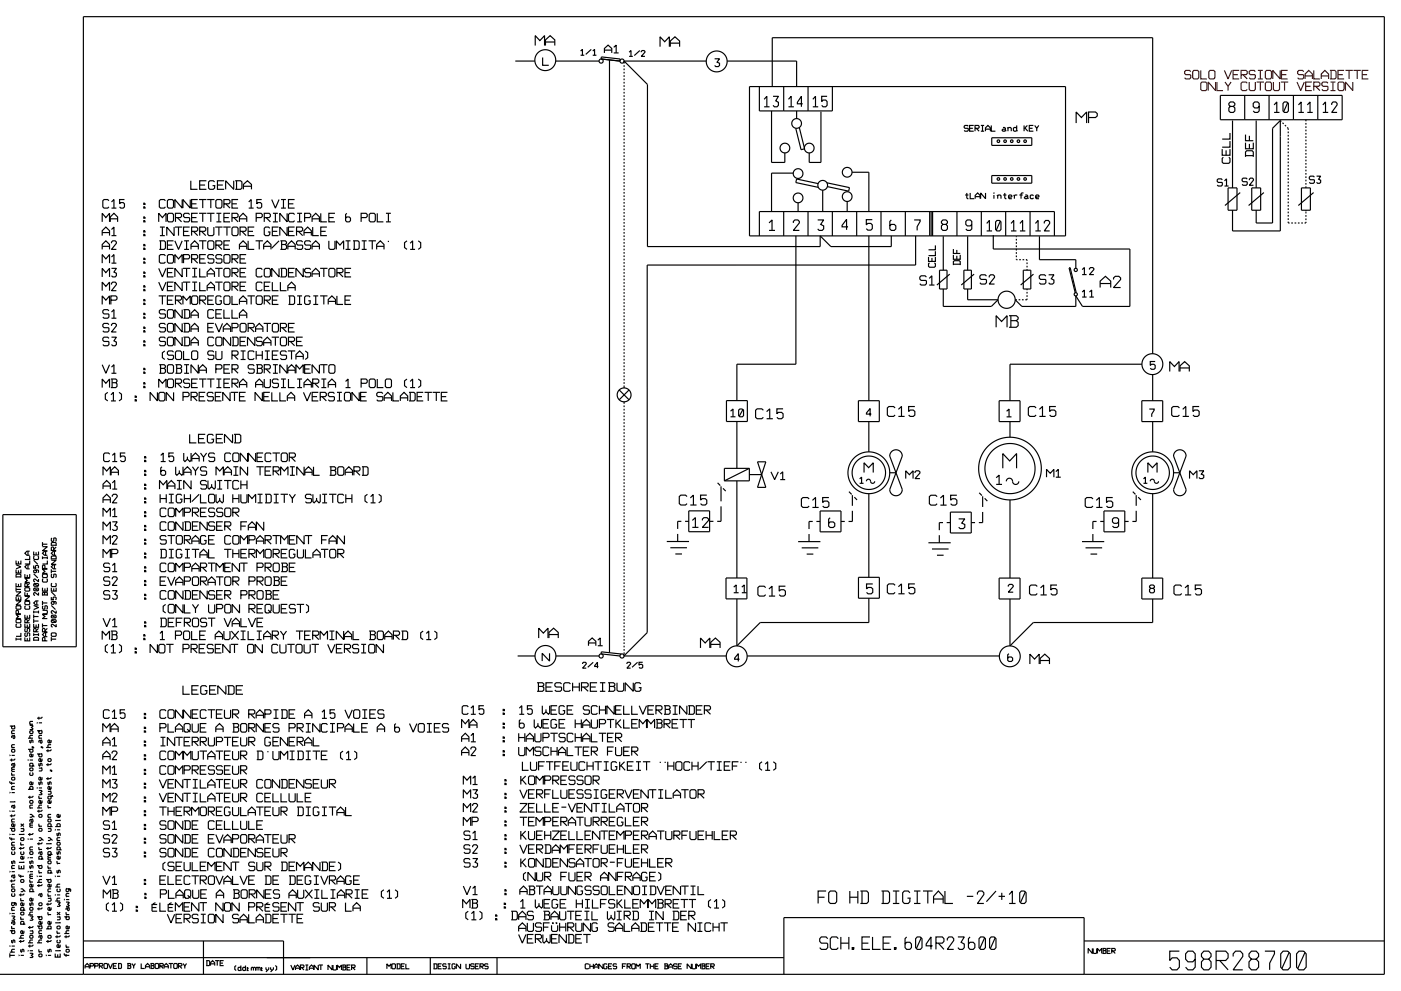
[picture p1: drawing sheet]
<svg xmlns="http://www.w3.org/2000/svg" width="420mm" height="297mm" viewBox="0 0 420 297" stroke-linecap="round" stroke-linejoin="round" font-family="sans-serif">
<g fill="none" stroke="#000" stroke-width=".35">
<path d="M154.5 18.3h5.8M160.5 13.6v-2.9l1.4 1.5 1.3-1.5v2.9M162.7 17.2v2.4h1.8M163.5 13.6v-1.6l1.4-1.3 1.4 1.3v1.6M163.5 12.6h2.8M166.6 18.3h13M174.1 15.3l.5-.5v1.8M174.1 16.6h1.1M177.3 14.8l-1.7 1.5M177.7 15.3l.5-.5v1.8M177.7 16.6h1.1M180.3 17.1l5.6 .6-.1 .6-5.6-.6z"/>
<path d="M181.2 15.9v-1.4l1.1-1 1.1 1v1.4M181.2 15h2.2M182.7 18v177.6M184 14.2l.7-.7v2.4M184 15.9h1.5M187.1 18.3h24.6M187.1 18.3l7 7v48.6h51.8v-3.2l3.2 3.2h18.1v-3.2M187.1 18.3v.7M187.1 19.5v.5M188.6 15.6l.6-.5v1.8M188.6 16.9h1.1M191.8 15.1l-1.6 1.6"/>
<path d="M192.2 15.6l.3-.5h.6l.2 .3-1.1 1.5h1.1M197.9 14v-3l1.4 1.5 1.4-1.5v3M200.9 14v-1.7l1.4-1.3 1.4 1.3v1.7M200.9 12.9h2.8M214.2 17.6h1.5l-.7 1 .7 .4v.6l-.4 .4h-.7l-.4-.4M218 18.3h20.8v7.6M187.1 20.5v.5M187.1 21.5v.5M187.1 22.5v.5M187.1 23.5v.5M187.1 24.5v.5M187.1 25.5v.5"/>
<path d="M187.1 26.5v.5M187.1 27.5v.5M187.1 28.5v.5M187.1 29.5v.5M187.1 30.5v.5M187.1 31.5v.5M187.1 32.5v.5M187.1 33.5v.5M187.1 34.5v.5M187.1 35.5v.5M187.1 36.5v.5M187.1 37.5v.5"/>
<path d="M187.1 38.5v.5M187.1 39.5v.5M224.7 25.9h94.7v44.8h-94.7zM227.7 26v7.2h21.8v-7.2M229.1 29.8l.8-.9v3.1M229.1 32h1.6M231.3 33.2v15.5h4v-2.9M231.5 25.9v-14.6h114.1v94.7M231.8 28.9h1.6l-.8 1.3 .8 .5v.9l-.4 .4h-.8l-.4-.4M234.9 26v7.2M236.4 29.8l.8-.9v3.1M236.4 32h1.6"/>
<path d="M238.8 33.2v2.3M239.6 38.2l1.6 6.4-1.1 .3-1.5-6.4M240.7 31.1h-1.7v-.4l1.3-1.8v3.1M242.2 26v7.2M243.7 29.8l.8-.9v3.1M243.7 32h1.6M246.1 33.5v15.2h-3.5v-2.9M248 28.9h-1.7v1.5l.4-.4h.8l.5 .4v1.2l-.5 .4h-.8l-.4-.4M290.3 37.8l-.3-.2h-.7l-.3 .2 .3 .7 1 .1v.5l-.3 .2h-.7l-.3-.2M290.7 38.5h1M291.9 37.6h-1.2v1.7h1.2M292.3 38.5h1l.2-.7-.2-.2h-1v1.7"/>
<path d="M292.7 38.5l.8 .8M294 39.3h1M294 37.6h1M294.5 37.6v1.7M295.4 39.3v-1l.8-.7 .7 .7v1M295.4 38.7h1.5M297.2 37.6v1.7h1.2M300.7 38.2h.5l.2 .3v.6l.3 .2M301.4 38.7h-.7l-.3 .3 .3 .3h.5l.2-.2M301.9 38.2l.3 .3v.8M302.2 38.5l.2-.3h.5l.3 .3v.8M304.8 37.6v1.5l-.3 .2h-.4l-.3-.2v-.6l.3-.3h.4l.3 .3"/>
<path d="M304.8 39.1l.2 .2M307 37.6v1.7M307.3 38.3l.8 1M308 37.6l-1 1M308.6 38.5h.9M309.8 37.6h-1.2v1.7h1.2M310.2 37.6l.6 .9 .6-.9M310.8 38.5v.8M322.6 36.9v-3.3l1.6 1.6 1.6-1.6v3.3M326.3 35.2h2.1l.5-.5v-.7l-.5-.4h-2.1v3.3M365.8 28.6h36.6v7.3h-36.6zM368.7 39.9v1.8h-2.3"/>
<path d="M368.8 31.9l-.4-.4v-.5l.4-.4h.9l.5 .4v.5l-.5 .4 .5 .4v.9l-.5 .5h-.9l-.4-.5v-.9l.4-.4h.9M369.5 36.1v20.2M373.1 28.6v7.3M376.6 36.1v20.2M377.5 31.9l-.5 .4h-.9l-.4-.4v-.9l.4-.4h.9l.5 .4v2.2l-.5 .5h-.9l-.4-.5M380.4 28.6v7.3M382 31.5l.8-.9v3.1M382 33.7h1.6M383.8 36.1v33.1h-14.3v-6.2M383.8 36.1l-2.3 2.3v28.4h-4.9v-3.8M383.8 36.1l.3 .3M384.5 36.8l.3 .3"/>
<path d="M385 30.6h.8l.4 .4v2.2l-.4 .5h-.8l-.4-.5v-2.2zM385.2 37.5l.3 .3M385.9 38.2l.3 .3v.4M386 30.8l-1.2 2.7M386.2 39.4v.5M387.8 28.6v7.3M389.3 31.5l.8-.9v3.1M389.3 33.7h1.6M391.5 35.9v.4M391.5 36.8v.5M391.5 37.8v.5M391.5 38.8v.5"/>
<path d="M391.5 39.8v.5M391.9 31.5l.8-.9v3.1M391.9 33.7h1.6M395.1 28.6v7.3M396.6 31.5l.8-.9v3.1M396.6 33.7h1.6M399.2 31.5v-.5l.4-.4h.8l.4 .4v.5l-1.6 2.2h1.6M37.3 59.8h-1.5v1.3l.4-.4h.7l.4 .4v.9l-.4 .4h-.7l-.4-.4M54.6 59.8v2.6l-2.2-2.6v2.6M57 59.8v2.6l-2.2-2.6v2.6M57.2 54.2v2.5h2M59.3 59.8h-1.9v2.6h1.9"/>
<path d="M59.7 59.8h2.2M59.9 55.5h1.6M60.8 59.8v2.6M61.9 54.2h-2v2.5h2M62.1 59.8h2.2M63.2 59.8v2.6M63.7 55.6h.8M64.3 54.5l-.4-.3h-1l-.4 .3v1.9l.4 .3h1l.4-.3v-.8M65.2 55.5h1.6M67.2 54.2h-2v2.5h2M70.1 54.2v2.5l-2.5-2.5v2.5M70.5 54.2h1.6l.4 .3v1.9l-.4 .3h-1.6"/>
<path d="M70.9 54.2v2.5M71.4 59.8h-1.9v2.6h1.9M73 56.7v-1.4l1.2-1.1 1.2 1.1v1.4M73 55.8h2.4M78.5 59.8h-1.5v1.3l.4-.4h.7l.4 .4v.9l-.4 .4h-.7l-.4-.4M81.5 59.8l1.1 2.6 1.1-2.6M84.2 59.8h1.5M85 59.8v2.6M88.3 59.8h-1.8v2.6h1.8M187.1 40.5v.5M187.1 41.5v.5M187.1 42.5v.5"/>
<path d="M187.1 43.5v.5M187.1 44.5v.5M187.1 45.5v.5M187.1 46.5v.5M187.1 47.5v.5M187.1 48.5v.5M187.1 49.5v.5M187.1 50.5v.5M187.1 51.5v.5M187.1 52.5v.5M187.1 53.5v.5M187.1 54.5v.5"/>
<path d="M187.1 55.5v.5M187.1 56.5v.5M187.1 57.5v.5M187.1 58.5v.5M187.1 59.5v.5M237.8 51.9h-6.5v11.5M245.2 55l-6.4-1.4-.2 1.1 6.7 1.5M246.6 57v6.4M247.9 54.8l6.8 1.4-.3 1.1-6.4-1.4M255.4 51.6h5.1v11.8M289.3 58.4h1M289.8 57.8v1.5l.5 .2"/>
<path d="M290.8 57.8v1.7h1.3M292.3 59.5v-.9l.8-.8 .7 .8v.9M292.3 58.9h1.5M295.5 57.8v1.7l-1.5-1.7v1.7M297.3 41.3h12v2.3h-12zM297.3 52.6h12v2.3h-12zM298 57.8h.1M298 58.4v1.1M298.9 58.4l.2 .3v.8M299.1 58.7l.2-.3h.5l.3 .3v.8M300.7 58.4h1M301.2 57.8v1.5l.5 .2"/>
<path d="M302.4 59.1h.8l.1-.4-.2-.3h-.5l-.2 .3v.6l.2 .2h.7M303.9 58.4l.2 .3 .2-.3h.7M304.1 58.7v.8M305.6 58.4h1M306.8 57.8h-.5l-.2 .3v1.4M307.4 58.4h.4l.3 .3v.6l.2 .2M308.1 58.9h-.7l-.3 .3 .3 .3h.4l.3-.2M309.8 58.7l-.2-.3h-.5l-.2 .3v.6l.2 .2h.5l.2-.2M310.5 59.1h.8l.2-.4-.3-.3h-.5l-.2 .3v.6l.2 .2h.8M366.4 44.7v1.8h2.3v-1.8M366.4 53.9l-.3-.3h-.9l-.3 .3v.5l.3 .3 1.2 .1v.6l-.3 .3h-.9l-.3-.3M366.7 47.1l-.3 .4v1.1l.3 .3h1.7l.3-.3v-1.1l-.3-.4"/>
<path d="M367.1 54.2l.6-.6v2.1M367.1 55.7h1.2M367.6 45.1v1.4M368.2 56.3h2.6v6.7h-2.6zM368.7 42.3v1.8h-2.3M371.8 57.7l-4.6 3.9M373.4 47v-1.5l.3-.3h1.7l.3 .3v1.5M373.4 46.6h2.3M373.4 42.8v1.8h2.3v-1.8M373.4 40.3v1.9h2.3M373.9 53.7l-.3-.3h-.9l-.3 .3v.5l.3 .3h1l.2 .7-.3 .3h-.9l-.3-.3M374.5 54l.4-.6h.6l.3 .3v.3l-1.3 1.5h1.3"/>
<path d="M374.6 40.7v1.5M374.6 43.1v1.5M375.3 56.3h2.6v6.7h-2.6zM378.9 57.7l-4.6 3.9M386.2 40.4v.5M386.2 41.4v.5M386.2 42.4v.5M386.2 43.4v.5M386.2 44.4v.5M386.2 45.4v.5M386.2 46.4v.5M386.2 47.4v.5"/>
<path d="M386.2 48.4v.5M386.2 49.4v.5M386.2 50.4v.5M386.2 51.4v.5M386.2 52.4v.5M386.2 53.4v.5M386.2 54.4v.5M386.2 55.4v.5M386.2 56.4v.5M386.2 57.4v.5M386.2 58.4v.5M386.2 59.4v.5"/>
<path d="M390.2 56.3h2.6v6.7h-2.6zM391.5 40.8v.5M391.5 41.8v.5M391.5 42.8v.5M391.5 43.8v.5M391.5 44.8v.5M391.5 45.8v.5M391.5 46.8v.5M391.5 47.8v.5M391.5 48.8v.5M391.5 49.8v.5M391.5 50.8v.5"/>
<path d="M391.5 51.8v.5M391.5 52.8v.5M391.5 53.8v.5M391.5 54.8v.5M391.5 55.8v.5M393.8 57.7l-4.6 3.9M394 53.1l-.3-.3h-.9l-.3 .3v.5l.3 .3 1.2 .1v.6l-.3 .3h-.9l-.3-.3M394.7 52.8h1.2l-.6 .9 .6 .3v.6l-.3 .3h-.6l-.3-.3M30.6 78.9v-2.6l1.1 1.3 1.1-1.3v2.6M30.6 74.7v-1.4l1.1-1.1 1.1 1.1v1.4M30.6 70.6v-1.4l1.1-1.1 1.1 1.1v1.4M30.6 66.5v-2.6l1.1 1.3 1.1-1.3v2.6"/>
<path d="M30.6 73.8h2.2M30.6 69.7h2.2M32.7 60.2l-.4-.4h-1.1l-.4 .4v1.8l.4 .4h1.1l.4-.4M33.1 66.5v-1.5l1.1-1.1 1.1 1.1v1.5M33.1 65.6h2.2M33.4 77l.8-.7v2.6M33.4 72.9v-.4l.4-.3h.7l.4 .3v.4l-1.5 1.8h1.5M33.4 68.8l.8-.7v2.5M33.4 60.5l.8-.7v2.6M33.4 78.9h1.5M33.4 70.6h1.5M33.4 62.4h1.5"/>
<path d="M43.1 77.4h.4v.4h-.4zM43.1 78.5h.4v.4h-.4zM43.1 73.3h.4v.3h-.4zM43.1 74.4h.4v.3h-.4zM43.1 69.2h.4v.3h-.4zM43.1 70.3h.4v.3h-.4zM43.1 65h.4v.4h-.4zM43.1 66.1h.4v.4h-.4zM43.1 60.9h.4v.4h-.4zM43.1 62h.4v.4h-.4zM47.6 66.5v-2.6l1.1 1.3 1.1-1.3v2.6M47.8 72.2h1.4l.4 .3v1.9l-.4 .3h-1.4"/>
<path d="M47.9 70.6h1.5M47.9 68.1h1.5M48.1 72.2v2.5M48.7 68.1v2.5M49.6 76.7l-.4-.4h-1.1l-.3 .4v1.8l.3 .4h1.1l.4-.4M49.6 60.2l-.4-.4h-1.1l-.3 .4v1.8l.3 .4h1.1l.4-.4M50.2 76.7l.3-.4h1.1l.4 .4v1.8l-.4 .4h-1.1l-.3-.4zM50.2 64.3l.3-.4h1.1l.4 .4v1.8l-.4 .4h-1.1l-.3-.4zM50.2 60.2l.3-.4h1.1l.4 .4v1.8l-.4 .4h-1.1l-.3-.4zM50.2 73.5h1.4M52 72.2h-1.8v2.5h1.8M52.2 68.1v2.5l-2.2-2.5v2.5"/>
<path d="M52.4 78.9v-2.6l1.1 1.3 1.1-1.3v2.6M52.4 72.2l1.1 2.5 1.1-2.5M52.4 68.1h2.2M52.6 65.2h1.5l.3-.4v-.5l-.3-.4h-1.5v2.6M53.2 65.2l1.2 1.3M53.5 68.1v2.5M55 77.6h1.5l.4-.4v-.5l-.4-.4h-1.5v2.6M55 69.3h1.5M55.2 74.7h1.5M55.2 72.2h1.5M55.9 72.2v2.5M56.9 68.1h-1.9v2.5h1.9"/>
<path d="M56.9 64.3l-.4-.4h-1.1l-.4 .4v.5l.4 .4h1.3l.2 .2v.7l-.4 .4h-1.1l-.4-.4M57.3 74.7v-1.4l1.1-1.1 1.1 1.1v1.4M57.3 73.8h2.2M57.4 77.6h1.5l.4-.4v-.5l-.4-.4h-1.5v2.6M57.4 69.3h1.5l.4-.3v-.6l-.4-.3h-1.5v2.5M57.4 65.2h1.5M57.4 61.1h1.5M58 77.6l1.3 1.3M58 69.3l1.3 1.3M59.3 63.9h-1.9v2.6h1.9M59.7 72.2h2.2M59.7 63.9h2.2"/>
<path d="M59.9 69.3h1.4l.4-.3v-.6l-.4-.3h-1.4v2.5M59.9 77.6h1.4M60.4 69.3l1.3 1.3M60.8 72.2v2.5M60.8 63.9v2.6M61.7 76.3h-1.8v2.6h1.8M62.1 63.9h2.2M62.3 72.5l.3-.3h1.1l.4 .3v1.9l-.4 .3h-1.1l-.3-.3zM62.3 68.1v2.2l.3 .3h1.1l.4-.3v-2.2M63.2 63.9v2.6M64.1 76.7l-.4-.4h-1.1l-.3 .4v.5l.3 .4h1.3l.2 .2v.7l-.4 .4h-1.1l-.3-.4M64.5 68.1h2.2"/>
<path d="M64.7 73.5h1.5l.3-.4v-.6l-.3-.3h-1.5v2.5M64.7 60.2l.4-.4h1.1l.3 .4v1.8l-.3 .4h-1.1l-.4-.4zM64.9 63.9h1.5M64.9 66.5h1.5M65.2 73.5l1.3 1.2M65.6 68.1v2.5M65.6 63.9v2.6M66.5 76.7l-.3-.4h-1.1l-.4 .4v.5l.4 .4h1.3l.1 .2v.7l-.3 .4h-1.1l-.4-.4M66.9 68.1h2.2M67.1 61.1h1.5l.4-.4v-.5l-.4-.4h-1.5v2.6M67.1 73.5h1.5M67.1 65.2h1.5"/>
<path d="M67.5 76.3h1.1l.4 .4v1.8l-.4 .4h-1.1l-.4-.4v-1.8zM67.7 61.1l1.3 1.3M68 68.1v2.5M69 72.2h-1.9v2.5h1.9M69 63.9h-1.9v2.6h1.9M69.5 77.6h1.5l.4-.4v-.5l-.4-.4h-1.5v2.6M69.5 65.2h1.5l.4-.4v-.5l-.4-.4h-1.5v2.6M69.5 61.1h1.5M69.9 68.1h1.1l.4 .3v1.9l-.4 .3h-1.1l-.4-.3v-1.9zM70.1 77.6l1.3 1.3M70.1 65.2l1.3 1.3M71.8 74.7v-1.4l1.1-1.1 1.1 1.1v1.4"/>
<path d="M71.8 66.5v-1.5l1.1-1.1 1.1 1.1v1.5M71.8 73.8h2.2M71.8 65.6h2.2M72 69.3h1.4l.4-.3v-.6l-.4-.3h-1.4v2.5M72 77.6h1.4M72.5 69.3l1.3 1.3M73.8 76.3h-1.8v2.6h1.8M74.4 72.2v2.5h1.8M74.4 69.3h1.4M74.6 60.5l.7-.7v2.6M74.6 62.4h1.4M76.2 68.1h-1.8v2.5h1.8"/>
<path d="M76.6 72.2h2.2M76.8 65.2h1.5l.3-.4v-.5l-.3-.4h-1.5v2.6M77.7 72.2v2.5M79 74.7v-1.4l1.1-1.1 1.1 1.1v1.4M79 73.8h2.2M79.2 65.2h1.5l.4-.4v-.5l-.4-.4h-1.5v2.6M79.8 65.2l1.3 1.3M80.3 69.5h.8M80.9 68.4l-.4-.3h-.9l-.4 .3v1.9l.4 .3h.9l.4-.3v-.8M81.6 69.3h1.5M81.8 63.9h1.5M81.8 66.5h1.5"/>
<path d="M82.6 63.9v2.6M83.5 68.1h-1.9v2.5h1.9M83.7 72.2l-2.2 2.2M84.1 72.2h1.4l.4 .3v.4l-.4 .4 .4 .3v.8l-.4 .3h-1.4M84.2 62.4h1.5M84.4 72.2v2.5M84.4 73.3h1.1M86.1 68.1v2.5l-2.2-2.5v2.5M86.1 63.9v2.6l-2.2-2.6v2.6M86.3 74.7v-1.4l1.1-1.1 1.1 1.1v1.4M86.3 73.8h2.2M86.5 69.3h1.4"/>
<path d="M86.5 61.1h1.4M88.3 68.1h-1.8v2.5h1.8M88.3 64.3l-.4-.4h-1.1l-.3 .4v1.8l.3 .4h1.1l.4-.4M88.9 69.3h1.5l.3-.3v-.6l-.3-.3h-1.5v2.5M89.1 63.9h1.5M89.1 66.5h1.5M89.5 69.3l1.2 1.3M89.8 63.9v2.6M90.7 72.5l-.3-.3h-1.1l-.4 .3v.6l.4 .4h1.3l.1 .1v.8l-.3 .3h-1.1l-.4-.3M91.1 70.6v-1.4l1.1-1.1 1.1 1.1v1.4M91.1 69.7h2.2M91.3 65.2h1.5l.4-.4v-.5l-.4-.4h-1.5v2.6"/>
<path d="M93.2 72.5l-.4-.3h-1.1l-.4 .3v.6l.4 .4h1.3l.2 .1v.8l-.4 .3h-1.1l-.4-.3M93.6 74.7v-1.4l1.1-1.1 1.1 1.1v1.4M93.6 66.5v-1.5l1.1-1.1 1.1 1.1v1.5M93.6 73.8h2.2M93.6 65.6h2.2M93.7 68.1v2.5h1.9M96.2 63.9v2.6h1.8M96.2 69.3h1.4M98 68.1h-1.8v2.5h1.8M98.6 72.2v2.2l.3 .3h1.1l.4-.3v-2.2M98.6 65.2h1.4M100.4 63.9h-1.8v2.6h1.8"/>
<path d="M100.8 74.7v-2.5l1.1 1.3 1.1-1.3v2.5M103.6 74.7h1.5M103.6 72.2h1.5M104 63.9l-.4 .4v1.8l.4 .4h.7l.4-.4v-.7l-.4-.4h-.7l-.4 .4M104.3 72.2v2.5M105.8 72.2h1.5l.4 .3v1.9l-.4 .3h-1.5M106.2 72.2v2.5M108.3 65.2h1.4l.4-.4v-.5l-.4-.4h-1.4v2.6M108.4 74.7h1.5M108.4 72.2h1.5M109.2 72.2v2.5M110.5 72.2h2.2"/>
<path d="M110.7 64.3l.3-.4h1.1l.4 .4v1.8l-.4 .4h-1.1l-.3-.4zM111.6 72.2v2.5M112.9 74.7v-1.4l1.1-1.1 1.1 1.1v1.4M112.9 73.8h2.2M113.1 63.9v2.6h1.8M115.7 63.9h1.5M115.7 66.5h1.5M116.4 63.9v2.6M116.4 72.2v.3M122 72.2l-.7 .5v1.5l.7 .5M123 72.9l.7-.7v2.5M123 74.7h1.4"/>
<path d="M125.4 72.2l.7 .5v1.5l-.7 .5M187.1 60.5v.5M187.1 61.5v.5M187.1 62.5v.5M187.1 63.5v.5M187.1 64.5v.5M187.1 65.5v.5M187.1 66.5v.5M187.1 67.5v.5M187.1 68.5v.5M187.1 69.5v.5M187.1 70.5v.5"/>
<path d="M187.1 71.5v.5M187.1 72.5v.5M187.1 73.5v.5M187.1 74.5v.5M187.1 75.5v.5M187.1 76.5v.5M187.1 77.5v.5M187.1 78.5v.5M187.1 79.5v.5M227.7 70.7v-7.3h88.4v7.3M230.6 66.8l.8-.9v3.2M230.6 69.1h1.7"/>
<path d="M234.9 63.4v7.3M237.8 66.8v-.4l.5-.5h.9l.4 .5v.4l-1.8 2.3h1.8M238.6 70.7v38.5h-17.7v10.9M239.3 60.8v2.6M242.2 63.4v7.3M245.1 65.9h1.8l-.9 1.4 .9 .4v.9l-.4 .5h-.9l-.5-.5M249.5 63.4v7.3M254 60.4v3M254.2 68h-1.8v-.5l1.4-1.8v3.2M256.8 63.4v7.3M260.5 70.7v49.4M261.5 65.8h-1.8v1.6l.5-.4h.9l.4 .4v1.1l-.4 .5h-.9l-.5-.5"/>
<path d="M264.1 63.4v7.3M267.2 65.9l-.4 .5v2.2l.4 .5h.9l.5-.5v-.9l-.5-.4h-.9l-.4 .4M271.4 63.4v7.3M274.1 65.9h1.8v.5l-.9 1.5v1.2M274.5 70.7v8.7h-80.5v110.2l-7 7h30.7M278.4 77v1.4h2v-1.4M278.7 78.8l-.3 .2v.8l.3 .3h1.4l.3-.3v-.8l-.3-.2M278.7 63.4v7.3M279.1 63.4v7.3M279.4 77.3v1.1M279.6 63.4v7.3M280.4 75.3v1.3h-2"/>
<path d="M280.4 73.5v1.4h-2M282.7 67.3l-.5-.5v-.4l.5-.5h.9l.4 .5v.4l-.4 .5 .4 .4v.9l-.4 .5h-.9l-.5-.5v-.9l.5-.4h.9M282.8 70.8v10.2M285.8 79.4v-1l.3-.3h1.5l.3 .3v1M285.8 79.2h2.1M285.8 76.4v1.3h2.1v-1.3M285.8 74.6v1.4h2.1M286.8 74.9v1.1M286.8 76.6v1.1M286.9 63.4v7.3M290.1 70.8v10.2M291.3 67.3l-.4 .4h-.9l-.5-.4v-.9l.5-.5h.9l.4 .5v2.2l-.4 .5h-.9l-.5-.5"/>
<path d="M294.2 63.4v7.3M295.8 67l.8-.9v3.1M295.8 69.2h1.6M297.8 70.5v4.1h40.9v17.2h-14.2l-2-3.1v3.1h-16.2l-2-2M298.9 66.1h.8l.4 .4v2.3l-.4 .4h-.8l-.4-.4v-2.3zM299.9 66.3l-1.2 2.7M301.5 63.4v7.3M303.1 67l.8-.9v3.1M303.1 69.2h1.6M304.7 77.6v.2h.3M304.7 70.8v.3M304.7 71.6v.5"/>
<path d="M304.7 72.6v.5M304.7 73.6v.5M304.7 74.6v.5M304.7 75.6v.5M304.7 76.6v.5M305.5 77.8h.5M305.8 67l.8-.9v3.1M305.8 69.2h1.6M306.5 77.8h.5M307.5 77.8h.4v.4M307.9 78.7v.5M307.9 79.7v.5"/>
<path d="M308.8 63.4v7.3M310.4 67l.8-.9v3.1M310.4 69.2h1.6M311.6 70.8v7h10.9v2.6M313.1 67v-.5l.4-.4h.8l.4 .4v.5l-1.6 2.2h1.6M386.2 66.4v.4h.4M386.2 60.4v.5M386.2 61.4v.5M386.2 62.4v.5M386.2 63.4v.5M386.2 64.4v.5M386.2 65.4v.5"/>
<path d="M387.1 66.8h.5M388.1 66.8h.5M389.1 66.8h.5M390.1 66.8h.5M391.5 66.5v.3h-.4M391.5 63v.2M391.5 63.4v.6M391.5 64.5v.5M391.5 65.5v.5M30.6 91.2v-2.5l1.1 1.3 1.1-1.3v2.5M30.6 87.1v-2.5l1.1 1.2 1.1-1.2v2.5M30.6 83v-2.6l1.1 1.3 1.1-1.3v2.6"/>
<path d="M32.7 97.3l-.4-.4h-1.1l-.4 .4v.5l.4 .4h1.3l.2 .2v.7l-.4 .4h-1.1l-.4-.4M32.7 93.2l-.4-.4h-1.1l-.4 .4v.5l.4 .4h1.3l.2 .2v.7l-.4 .4h-1.1l-.4-.4M33.2 90h1.5l.4-.4v-.6l-.4-.3h-1.5v2.5M33.4 97.7v-.4l.4-.4h.7l.4 .4v.4l-1.5 1.8h1.5M33.4 93.5l.8-.7v2.6M33.4 85.3v-.4l.4-.3h.7l.4 .3v.4l-1.5 1.8h1.5M33.4 80.4h1.5l-.7 1.1 .7 .4v.7l-.4 .4h-.7l-.4-.4M33.4 95.4h1.5M43.1 98h.4v.4h-.4zM43.1 99.1h.4v.4h-.4zM43.1 93.9h.4v.4h-.4zM43.1 95h.4v.4h-.4z"/>
<path d="M43.1 89.8h.4v.3h-.4zM43.1 90.9h.4v.3h-.4zM43.1 85.7h.4v.3h-.4zM43.1 86.8h.4v.3h-.4zM43.1 81.5h.4v.4h-.4zM43.1 82.6h.4v.4h-.4zM47.6 84.6l1.1 2.5 1.1-2.5M47.6 80.4l1.1 2.6 1.1-2.6M47.6 88.7h2.2M48.7 88.7v2.5M49.6 97.3l-.4-.4h-1.1l-.3 .4v.5l.3 .4h1.3l.2 .2v.7l-.4 .4h-1.1l-.3-.4M49.6 93.2l-.4-.4h-1.1l-.3 .4v.5l.3 .4h1.3l.2 .9-.4 .4h-1.1l-.3-.4"/>
<path d="M50.2 90h1.4M50.2 85.8h1.4M50.2 81.7h1.4M50.5 96.9h1.1l.4 .4v1.8l-.4 .4h-1.1l-.3-.4v-1.8zM50.5 92.8h1.1l.4 .4v1.8l-.4 .4h-1.1l-.3-.4v-1.8zM52 88.7h-1.8v2.5h1.8M52 84.6h-1.8v2.5h1.8M52 80.4h-1.8v2.6h1.8M52.6 90h1.5l.3-.4v-.6l-.3-.3h-1.5v2.5M53.2 90l1.2 1.2M54.6 96.9v2.6l-2.2-2.6v2.6M54.6 92.8v2.6l-2.2-2.6v2.6"/>
<path d="M54.6 84.6v2.5l-2.2-2.5v2.5M54.6 80.4v2.6l-2.2-2.6v2.6M54.8 91.2v-2.5l1.1 1.3 1.1-1.3v2.5M54.8 84.6h2.2M54.8 80.4h2.2M55 96.9h1.5l.4 .4v1.8l-.4 .4h-1.5M55 92.8h1.5l.4 .4v1.8l-.4 .4h-1.5M55.4 96.9v2.6M55.4 92.8v2.6M55.9 84.6v2.5M55.9 80.4v2.6M57.3 99.5v-1.5l1.1-1.1 1.1 1.1v1.5"/>
<path d="M57.3 95.4v-1.5l1.1-1.1 1.1 1.1v1.5M57.3 98.6h2.2M57.3 94.5h2.2M57.6 84.6h1.5M57.6 87.1h1.5M57.6 80.4h1.5M57.6 83h1.5M57.8 88.7h1.1l.4 .3v1.9l-.4 .3h-1.1l-.4-.3v-1.9zM58.4 84.6v2.5M58.4 80.4v2.6M59.9 90h1.4l.4-.4v-.6l-.4-.3h-1.4v2.5M59.9 84.6v2.5h1.8"/>
<path d="M59.9 80.4v2.6h1.8M60.4 90l1.3 1.2M62.1 87.1v-1.4l1.1-1.1 1.1 1.1v1.4M62.1 83v-1.5l1.1-1.1 1.1 1.1v1.5M62.1 86.2h2.2M62.1 82.1h2.2M62.3 98.2h1.4M62.3 90h1.4M64.1 96.9h-1.8v2.6h1.8M64.1 93.2l-.4-.4h-1.1l-.3 .4v1.8l.3 .4h1.1l.4-.4M64.1 88.7h-1.8v2.5h1.8M64.5 96.9l1.1 2.6 1.1-2.6"/>
<path d="M64.5 84.6h2.2M64.5 80.4h2.2M64.7 94.1h1.5M65.6 84.6v2.5M65.6 80.4v2.6M65.8 90.1h.7M66.4 89l-.4-.3h-.9l-.4 .3v1.9l.4 .3h.9l.4-.3v-.8M66.5 92.8h-1.8v2.6h1.8M66.9 99.5v-1.5l1.1-1.1 1.1 1.1v1.5M66.9 98.6h2.2M67.1 92.8v2.6h1.9M67.5 88.7h1.1l.4 .3v1.9l-.4 .3h-1.1l-.4-.3v-1.9z"/>
<path d="M67.5 84.6h1.1l.4 .3v1.9l-.4 .3h-1.1l-.4-.3v-1.9zM67.5 80.4h1.1l.4 .4v1.8l-.4 .4h-1.1l-.4-.4v-1.8zM69.5 98.2h1.5l.4-.4v-.5l-.4-.4h-1.5v2.6M69.5 92.8v2.6h1.9M69.5 88.7v2.5h1.9M69.5 85.8h1.5l.4-.3v-.6l-.4-.3h-1.5v2.5M69.5 81.7h1.5l.4-.4v-.5l-.4-.4h-1.5v2.6M70.1 85.8l1.3 1.3M70.1 81.7l1.3 1.3M71.8 95.4v-1.5l1.1-1.1 1.1 1.1v1.5M71.8 91.2v-1.4l1.1-1.1 1.1 1.1v1.4M71.8 94.5h2.2"/>
<path d="M71.8 90.3h2.2M72 85.8h1.4M72 81.7h1.4M72.3 96.9h1.1l.4 .4v1.8l-.4 .4h-1.1l-.3-.4v-1.8zM73.8 84.6h-1.8v2.5h1.8M73.8 80.4h-1.8v2.6h1.8M74.2 88.7h2.2M74.4 98.2h1.4l.4-.4v-.5l-.4-.4h-1.4v2.6M74.9 98.2l1.3 1.3M75.3 88.7v2.5M76.6 99.5v-1.5l1.1-1.1 1.1 1.1v1.5M76.6 98.6h2.2"/>
<path d="M77.2 88.7h1.1l.3 .3v1.9l-.3 .3h-1.1l-.4-.3v-1.9zM78.6 84.9l-.3-.3h-1.1l-.4 .3v1.9l.4 .3h1.1l.3-.3M78.6 80.8l-.3-.4h-1.1l-.4 .4v1.8l.4 .4h1.1l.3-.4M79 96.9h2.2M79.2 90h1.5l.4-.4v-.6l-.4-.3h-1.5v2.5M79.2 80.8l.4-.4h1.1l.4 .4v1.8l-.4 .4h-1.1l-.4-.4zM79.2 85.8h1.5M79.8 90l1.3 1.2M80.1 96.9v2.6M81.1 84.6h-1.9v2.5h1.9M81.6 84.6v2.5h1.9M81.6 90h1.5"/>
<path d="M82 96.9h1.1l.4 .4v1.8l-.4 .4h-1.1l-.4-.4v-1.8zM83.5 88.7h-1.9v2.5h1.9M83.7 80.4v2.6l-2.2-2.6v2.6M84.1 98.2h1.4l.4-.4v-.5l-.4-.4h-1.4v2.6M84.1 84.6v2.5h1.8M84.1 80.4h1.4l.4 .4v1.8l-.4 .4h-1.4M84.4 80.4v2.6M84.6 98.2l1.3 1.3M86.3 87.1v-1.4l1.1-1.1 1.1 1.1v1.4M86.3 86.2h2.2M86.5 88.7h1.4l.4 .3v1.9l-.4 .3h-1.4M86.5 98.2h1.4"/>
<path d="M86.5 81.7h1.4M86.8 88.7v2.5M88.3 96.9h-1.8v2.6h1.8M88.3 80.4h-1.8v2.6h1.8M89.1 88.7h1.5M89.1 91.2h1.5M89.8 88.7v2.5M90.9 80.4v2.6l-2.2-2.6v2.6M92.4 90.1h.8M93 89l-.4-.3h-.9l-.4 .3v1.9l.4 .3h.9l.4-.3v-.8M93.2 80.8l-.4-.4h-1.1l-.4 .4v.5l.4 .4h1.3l.2 .2v.7l-.4 .4h-1.1l-.4-.4M93.6 83v-1.5l1.1-1.1 1.1 1.1v1.5"/>
<path d="M93.6 82.1h2.2M93.9 88.7h1.5M93.9 91.2h1.5M94.7 88.7v2.5M96 88.7h2.2M96 80.4h2.2M97.1 88.7v2.5M97.1 80.4v2.6M98.4 91.2v-1.4l1.1-1.1 1.1 1.1v1.4M98.4 90.3h2.2M98.6 80.8l.3-.4h1.1l.4 .4v1.8l-.4 .4h-1.1l-.3-.4zM101 88.7v2.5h1.8"/>
<path d="M101 81.7h1.5l.3-.4v-.5l-.3-.4h-1.5v2.6M101.6 81.7l1.2 1.3M103.4 90h1.5M103.4 81.7h1.5M105.3 88.7h-1.9v2.5h1.9M105.3 80.4h-1.9v2.6h1.9M187.1 80.5v.5M187.1 81.5v.5M187.1 82.5v.5M187.1 83.5v.5M187.1 84.5v.5M187.1 85.5v.5"/>
<path d="M187.1 86.5v.5M187.1 87.5v.5M187.1 88.5v.5M187.1 89.5v.5M187.1 90.5v.5M187.1 91.5v.5M187.1 92.5v.5M187.1 93.5v.5M187.1 94.5v.5M187.1 95.5v.5M187.1 96.5v.5M187.1 97.5v.5"/>
<path d="M187.1 98.5v.5M187.1 99.5v.5M277.7 83.1l-.4-.4h-1.2l-.4 .4v.5l.4 .4h1.4l.2 .2v.8l-.4 .4h-1.2l-.4-.4M278.6 83.4l.8-.7v2.7M278.6 85.4h1.5M281.7 81h2.2v5.6h-2.2zM282.8 86.6v5.2h14.4l2-2h-9.1v-3.2M284.7 82.2l-3.8 3.2M289 81h2.2v5.6h-2.2zM292 82.2l-3.8 3.2M295.7 82.8l-.4-.4h-1.2l-.4 .4v.5l.4 .4h1.4l.2 .2v.8l-.4 .4h-1.2l-.4-.4M296.6 83.1v-.3l.4-.4h.8l.3 .4v.3l-1.5 2h1.5"/>
<path d="M298.6 98.1v-3.5l1.7 1.8 1.6-1.8v3.5M302.5 94.6h2.2l.5 .5v.5l-.5 .5 .5 .5v1l-.5 .5h-2.2M303 94.6v3.5M303 96.1h1.7M304.3 89.8h.6M305.4 89.8h.5M306.4 89.8h.5M306.8 81h2.2v5.6h-2.2zM307.9 89.5v.3h-.5M307.9 80.7v.3M307.9 86.6v.4M307.9 87.5v.5"/>
<path d="M307.9 88.5v.5M309.8 82.2l-3.8 3.2M313.5 82.8l-.4-.4h-1.1l-.4 .4v.5l.4 .4h1.3l.2 .2v.8l-.4 .4h-1.1l-.4-.4M314.4 82.4h1.6l-.8 1.1 .8 .4v.8l-.4 .4h-.8l-.4-.4M320.5 80.3l1.9 7.5M320.5 80.2h.3l1.8 7.5M324.4 87.5l.7-.6v2.1M324.4 80.8l.7-.6v2.1M324.4 89h1.3M324.4 82.3h1.3M326.6 87.5l.7-.6v2.1M326.6 80.8l.3-.6h.7l.3 .3v.3l-1.3 1.5h1.3"/>
<path d="M326.6 89h1.3M329.8 86.2v-1.9l1.6-1.5 1.6 1.5v1.9M329.8 85h3.2M333.8 83.8v-.5l.6-.5h1l.5 .5v.5l-2.1 2.4h2.1M30.6 116.2v-2.6l1.1 1.3 1.1-1.3v2.6M30.6 109.3l1.1 2.6 1.1-2.6M32.3 117.6l-.7 .5v1.5l.7 .6M32.7 101.4l-.4-.4h-1.1l-.4 .4v.6l.4 .3h1.3l.2 .2v.8l-.4 .3h-1.1l-.4-.3M33.2 113.6h1.5l.4 .4v.3l-.4 .4 .4 .4v.7l-.4 .4h-1.5M33.3 118.3l.7-.7v2.6M33.4 110l.8-.7v2.6M33.4 101h1.5l-.7 1.2 .7 .3v.8l-.4 .3h-.7l-.4-.3"/>
<path d="M33.4 111.9h1.5M33.6 113.6v2.6M33.6 114.7h1.1M35.7 117.6l.7 .5v1.5l-.7 .6M40.5 118.7h.4v.4h-.4zM40.5 119.8h.4v.4h-.4zM43.1 114.7h.4v.4h-.4zM43.1 115.8h.4v.4h-.4zM43.1 110.4h.4v.4h-.4zM43.1 111.5h.4v.4h-.4zM43.1 102.2h.4v.3h-.4zM43.1 103.3h.4v.3h-.4z"/>
<path d="M47.2 117.6v2.6l-2.2-2.6v2.6M47.6 116.2v-2.6l1.1 1.3 1.1-1.3v2.6M47.6 118l.4-.4h1.1l.3 .4v1.8l-.3 .4h-1.1l-.4-.4zM47.8 109.3h1.4l.4 .4v.3l-.4 .4 .4 .4v.7l-.4 .4h-1.4M48.1 109.3v2.6M48.1 110.4h1.1M49.4 105.2l-.7 .5v1.5l.7 .5M49.6 101.4l-.4-.4h-1.1l-.3 .4v.6l.3 .3h1.3l.2 .2v.8l-.4 .3h-1.1l-.3-.3M50.2 109.7l.3-.4h1.1l.4 .4v1.8l-.4 .4h-1.1l-.3-.4zM50.5 113.6h1.1l.4 .4v1.8l-.4 .4h-1.1l-.3-.4v-1.8zM50.5 101h1.1l.4 .4v1.9l-.4 .3h-1.1l-.3-.3v-1.9zM52 105.5l-.4-.3h-1.1l-.3 .3v.6l.3 .4h1.3l.2 .1v.8l-.4 .3h-1.1l-.3-.3"/>
<path d="M52 117.6v2.6l-2.2-2.6v2.6M52.6 114.9h1.5l.3-.4v-.5l-.3-.4h-1.5v2.6M52.6 109.3h1.5l.3 .4v.3l-.3 .4 .3 .4v.7l-.3 .4h-1.5M52.6 105.5l.4-.3h1.1l.3 .3v1.9l-.3 .3h-1.1l-.4-.3zM53 109.3v2.6M53 110.4h1.1M53.2 114.9l1.2 1.3M54.6 101v2.6l-2.2-2.6v2.6M54.9 118.9h1.4l.4-.4v-.5l-.4-.4h-1.4v2.6M55 105.2v2.5h1.9M55 101h1.5l.4 .4v1.9l-.4 .3h-1.5M55.2 111.9h1.5"/>
<path d="M55.2 109.3h1.5M55.4 101v2.6M55.9 109.3v2.6M56.9 114l-.4-.4h-1.1l-.4 .4v.5l.4 .4h1.3l.2 .2v.7l-.4 .4h-1.1l-.4-.4M57.3 103.6v-1.4l1.1-1.2 1.1 1.2v1.4M57.3 102.7h2.2M57.3 118.9h1.4l.4-.4v-.5l-.4-.4h-1.4v2.6M57.4 105.5l.4-.3h1.1l.4 .3v1.9l-.4 .3h-1.1l-.4-.3zM57.4 114.9h1.5M57.8 118.9l1.3 1.3M59.3 113.6h-1.9v2.6h1.9M59.5 109.3v2.6l-2.2-2.6v2.6"/>
<path d="M59.7 111.9v-1.5l1.1-1.1 1.1 1.1v1.5M59.7 113.6h2.2M59.7 111h2.2M59.7 118.9h1.5M60.8 113.6v2.6M61.5 117.6h-1.8v2.6h1.8M62.1 113.6h2.2M63.2 113.6v2.6M64 118l-.4-.4h-1.1l-.4 .4v.5l.4 .4h1.3l.2 .2v.7l-.4 .4h-1.1l-.4-.4M64.1 105.5l-.4-.3h-1.1l-.3 .3v.6l.3 .4h1.3l.2 .1v.8l-.4 .3h-1.1l-.3-.3M64.1 101.4l-.4-.4h-1.1l-.3 .4v1.9l.3 .3h1.1l.4-.3M64.5 118.9h1.5"/>
<path d="M64.7 110.6h1.5l.3-.4v-.5l-.3-.4h-1.5v2.6M64.7 105.2v2.2l.4 .3h1.1l.3-.3v-2.2M64.9 113.6h1.5M64.9 116.2h1.5M65.1 101h1.1l.3 .4v1.9l-.3 .3h-1.1l-.4-.3v-1.9zM65.6 113.6v2.6M66.4 117.6h-1.9v2.6h1.9M67.1 114.9h1.5M67.1 110.6h1.5M69 113.6h-1.9v2.6h1.9M69 109.3h-1.9v2.6h1.9M69 117.6v2.6l-2.2-2.6v2.6"/>
<path d="M69.1 101v2.6l-2.2-2.6v2.6M69.2 117.6h2.2M69.5 114.9h1.5l.4-.4v-.5l-.4-.4h-1.5v2.6M69.5 110.6h1.5l.4-.4v-.5l-.4-.4h-1.5v2.6M69.5 106.5h1.5l.4-.4v-.6l-.4-.3h-1.5v2.5M69.5 101h1.5l.4 .4v1.9l-.4 .3h-1.5M69.9 101v2.6M70.1 106.5l1.3 1.2M70.1 114.9l1.3 1.3M70.1 110.6l1.3 1.3M70.3 117.6v2.6M71.8 116.2v-1.5l1.1-1.1 1.1 1.1v1.5"/>
<path d="M71.8 115.2h2.2M71.8 118.9h1.5M72 102.3h1.4M72.1 107.7h1.5M72.1 105.2h1.5M72.9 105.2v2.5M73.6 117.6h-1.8v2.6h1.8M73.8 101h-1.8v2.6h1.8M76.2 109.7l-.4-.4h-1.1l-.3 .4v.5l.3 .4h1.3l.2 .9-.4 .4h-1.1l-.3-.4M76.2 105.5l-.4-.3h-1.1l-.3 .3v1.9l.3 .3h1.1l.4-.3M76.4 101v2.6l-2.2-2.6v2.6M76.6 116.2v-1.5l1.1-1.1 1.1 1.1v1.5"/>
<path d="M76.6 115.2h2.2M76.8 109.3h1.5l.3 .4v.3l-.3 .4 .3 .4v.7l-.3 .4h-1.5M76.8 105.2v2.5M76.8 106.5h1.8M77.2 109.3v2.6M77.2 110.4h1.1M78.6 105.2v2.5M78.6 101.4l-.3-.4h-1.1l-.4 .4v.6l.4 .3h1.3l.1 .2v.8l-.3 .3h-1.1l-.4-.3M78.7 117.6v2.6l-2.2-2.6v2.6M79 103.6v-1.4l1.1-1.2 1.1 1.2v1.4M79 102.7h2.2M79.1 118.9h1.4"/>
<path d="M79.2 113.6v2.2l.4 .4h1.1l.4-.4v-2.2M79.2 110.6h1.5l.4-.4v-.5l-.4-.4h-1.5v2.6M79.4 107.7h1.5M79.4 105.2h1.5M79.8 110.6l1.3 1.3M80.1 105.2v2.5M80.9 117.6h-1.8v2.6h1.8M81.5 101h2.2M81.5 117.6v2.6h1.8M81.6 106.5h1.5M81.8 111.9h1.5M81.8 109.3h1.5"/>
<path d="M82.6 109.3v2.6M82.6 101v2.6M83.5 114l-.4-.4h-1.1l-.4 .4v.5l.4 .4h1.3l.2 .2v.7l-.4 .4h-1.1l-.4-.4M83.5 105.2h-1.9v2.5h1.9M83.9 117.6v2.6h1.8M84.2 113.6h1.5M84.2 116.2h1.5M84.4 101h1.1l.4 .4v1.9l-.4 .3h-1.1l-.3-.3v-1.9zM85 113.6v2.6M85.9 105.5l-.4-.3h-1.1l-.3 .3v.6l.3 .4h1.3l.2 .1v.8l-.4 .3h-1.1l-.3-.3M86.1 109.3v2.6l-2.2-2.6v2.6M86.1 119.2h2.2"/>
<path d="M86.3 111.9v-1.5l1.1-1.1 1.1 1.1v1.5M86.3 111h2.2M86.3 105.2h2.2M86.5 113.6v2.6h1.8M86.5 102.3h1.4l.4-.3v-.6l-.4-.4h-1.4v2.6M87 102.3l1.3 1.3M87.4 105.2v2.5M88.7 111.9v-2.6l1.1 1.3 1.1-1.3v2.6M88.7 107.7v-1.4l1.1-1.1 1.1 1.1v1.4M88.7 106.8h2.2M88.9 102.3h1.5M89.1 113.6h1.5"/>
<path d="M89.1 116.2h1.5M89.8 113.6v2.6M90.7 101h-1.8v2.6h1.8M91 117.6l1.1 2.6 1.1-2.6M91.1 116.2v-1.5l1.1-1.1 1.1 1.1v1.5M91.1 115.2h2.2M91.3 110.6h1.5M91.5 105.2l.7 .5v1.5l-.7 .5M93.2 109.3h-1.9v2.6h1.9M93.6 118.9h1.4M93.7 114.9h1.5l.4-.4v-.5l-.4-.4h-1.5v2.6M94.3 114.9l1.3 1.3"/>
<path d="M95.4 117.6h-1.8v2.6h1.8M95.8 109.3v2.6l-2.2-2.6v2.6M96 109.3h2.2M96 118.9h1.5l.3-.4v-.5l-.3-.4h-1.5v2.6M96.3 113.6h1.5M96.3 116.2h1.5M96.6 118.9l1.2 1.3M97.1 113.6v2.6M97.1 109.3v2.6M98.4 116.2v-1.5l1.1-1.1 1.1 1.1v1.5M98.4 115.2h2.2M98.6 109.7l.3-.4h1.1l.4 .4v1.8l-.4 .4h-1.1l-.3-.4z"/>
<path d="M100.3 118l-.4-.4h-1.1l-.4 .4v.5l.4 .4h1.3l.2 .9-.4 .4h-1.1l-.4-.4M101 117.6h1.5M101.8 117.6v2.6M103.3 118l.3-.4h1.1l.4 .4v1.8l-.4 .4h-1.1l-.3-.4zM103.6 114.3l.7-.7v2.6M103.6 116.2h1.5M107.7 117.6v2.6l-2.2-2.6v2.6M108.1 118.9h1.5M108.3 114.9h1.4l.4-.4v-.5l-.4-.4h-1.4v2.6M109.9 117.6h-1.8v2.6h1.8M111 113.6h1.1l.4 .4v1.8l-.4 .4h-1.1l-.3-.4v-1.8zM113.1 113.6v2.6h1.8"/>
<path d="M114.8 118l-.4-.4h-1.1l-.4 .4v.5l.4 .4h1.3l.2 .9-.4 .4h-1.1l-.4-.4M115.2 119.2h2.2M115.9 113.6h1.1l.4 .4v1.8l-.4 .4h-1.1l-.4-.4v-1.8zM117.8 117.6v2.6h1.8M120 119.2h2.2M122 113.6l-.7 .5v1.5l.7 .6M122.6 117.6h1.5l.4 .4v1.8l-.4 .4h-1.5M123 114.3l.7-.7v2.6M123 116.2h1.4M123 117.6v2.6M125 118.9h1.5M125.4 113.6l.7 .5v1.5l-.7 .6"/>
<path d="M126.9 117.6h-1.9v2.6h1.9M127.3 117.6h2.2M128.4 117.6v2.6M129.7 117.6h2.2M130.8 117.6v2.6M132.3 118.9h1.5M134.1 117.6h-1.8v2.6h1.8M185.6 116.9l3 2.9M187.1 100.5v.5M187.1 101.5v.5M187.1 102.5v.5M187.1 103.5v.5"/>
<path d="M187.1 104.5v.5M187.1 105.5v.5M187.1 106.5v.5M187.1 107.5v.5M187.1 108.5v.5M187.1 109.5v.5M187.1 110.5v.5M187.1 111.5v.5M187.1 112.5v.5M187.1 113.5v.5M187.1 114.5v.5M187.1 115.5v.8"/>
<path d="M188.6 116.9l-3 2.9M342.3 109.2h-39.5v10.9M345.6 112.3v7.8M346.3 108.3h-1.5v1.2l.4-.3h.7l.4 .3v.8l-.4 .4h-.7l-.4-.4M350.7 111.3v-2.9l1.4 1.5 1.4-1.5v2.9M353.7 111.3v-1.7l1.4-1.2 1.4 1.2v1.7M353.7 110.3h2.8M32.9 136.1l-.4-.3h-1.1l-.3 .3v1.9l.3 .3h1.1l.4-.3M33.3 120.2h1.4M33.7 136.5l.7-.7v2.5M33.7 138.3h1.4M37.6 135.8h-1.5v1.2l.4-.3h.7l.4 .3v1l-.4 .3h-.7l-.4-.3"/>
<path d="M43.3 136.9h.4v.3h-.4zM43.3 138h.4v.3h-.4zM48.2 136.5l.7-.7v2.5M48.2 138.3h1.5M48.6 139.9l-.4 .4v1.8l.4 .4h.7l.4-.4v-.7l-.4-.4h-.7l-.4 .4M52.1 135.8h-1.5v1.2l.4-.3h.7l.4 .3v1l-.4 .3h-.7l-.4-.3M52.7 139.9v2.2l.3 .4 .8-.8 .7 .8 .4-.4v-2.2M55.1 135.8v2.2l.3 .3 .8-.7 .7 .7 .4-.3v-2.2M56.2 136.9v.7M56.9 130.2v2.5h2M57.5 138.3v-1.4l1.1-1.1 1.1 1.1v1.4M57.5 137.4h2.2"/>
<path d="M57.7 139.9l.9 1.3 .9-1.3M59.5 131.5h1.6M60.1 135.8l.9 1.2 .9-1.2M61 137v1.3M61.5 130.2h-2v2.5h2M63.4 131.6h.8M64 130.5l-.4-.3h-1l-.4 .3v1.9l.4 .3h1l.4-.3v-.8M64.4 136.1l-.4-.3h-1.1l-.4 .3v.6l.4 .3h1.3l.2 .2v.8l-.4 .3h-1.1l-.4-.3M64.8 131.5h1.7M66.9 130.2h-2.1v2.5h2.1M69.2 136.1l-.4-.3h-1.1l-.3 .3v1.9l.3 .3h1.1l.4-.3M69.7 130.2v2.5l-2.4-2.5v2.5"/>
<path d="M69.8 136.1l.4-.3h1.1l.3 .3v1.9l-.3 .3h-1.1l-.4-.3zM70 139.9h1.4M70.2 130.2h1.6l.4 .3v1.9l-.4 .3h-1.6M70.6 130.2v2.5M70.7 139.9v2.6M74.2 139.9v2.6l-2.2-2.6v2.6M74.2 135.8v2.5l-2.2-2.5v2.5M76.6 135.8v2.5l-2.2-2.5v2.5M76.9 139.9h2.2M77 137h1.5M78 139.9v2.6M78.9 135.8h-1.9v2.5h1.9"/>
<path d="M81.3 139.9h-1.8v2.6h1.8M81.3 136.1l-.4-.3h-1.1l-.3 .3v1.9l.3 .3h1.1l.4-.3M81.7 135.8h2.2M82.8 135.8v2.5M84.3 136.1l.4-.3h1.1l.3 .3v1.9l-.3 .3h-1.1l-.4-.3zM86.1 120.2v-1.5l1.1-1.1 1.1 1.1v1.5M86.7 137h1.5l.4-.3v-.6l-.4-.3h-1.5v2.5M86.9 139.9h1.5M87.3 137l1.3 1.3M87.6 139.9v2.6M91.2 139.9v2.6l-2.2-2.6v2.6M94 139.9v2.6h1.8"/>
<path d="M98.8 139.9h1.5l.4 .4v.3l-.4 .4 .4 .4v.7l-.4 .4h-1.5M99.2 139.9v2.6M101 120.2h1.5M108.5 139.9h1.5l.3 .4v1.8l-.3 .4h-1.5M108.9 139.9v2.6M115.2 120.2v-1.5l1.1-1.1 1.1 1.1v1.5M120 120.2v-1.5l1.1-1.1 1.1 1.1v1.5M187.1 120.4v.6M187.1 121.5v.5M187.1 122.5v.5M187.1 123.5v.5M187.1 124.5v.5"/>
<path d="M187.1 125.5v.5M187.1 126.5v.5M187.1 127.5v.5M187.1 128.5v.5M187.1 129.5v.5M187.1 130.5v.5M187.1 131.5v.5M187.1 132.5v.5M187.1 133.5v.5M187.1 134.5v.5M187.1 135.5v.5M187.1 136.5v.5"/>
<path d="M187.1 137.5v.5M187.1 138.5v.5M187.1 139.5v.5M217.8 120.1h6.2v6.2h-6.2zM219 123.2l.7-.6v2.3M219 124.9h1.5M220.9 126.3v14.1M221.4 122.9l.4-.3h.7l.4 .3v1.7l-.4 .3h-.7l-.4-.3zM222.7 122.7l-1.1 2M227.1 138.4l2.5 7.7h-2.5l2.5-7.7zM228.8 123l-.4-.5h-1.4l-.5 .5v2.1l.5 .4h1.4l.4-.4M229.8 123.4l1-.9v3"/>
<path d="M229.8 125.5h1.9M234.8 122.5h-1.9v1.5l.5-.4h.9l.5 .4v1.1l-.5 .4h-.9l-.5-.4M257.3 120.1h6.3v6.3h-6.3zM260.5 126.4v9M261.2 124.1h-1.4v-.3l1.1-1.4v2.4M267.2 135.4a1.88 1.88 0 0 1 2.1-.5 1.88 1.88 0 0 1 1.2 1.8l-3.8 10a1.88 1.88 0 0 0 1.9 1.9 1.88 1.88 0 0 0 1.9-1.9l-3.8-10zM268.3 122.3l-.4-.5h-1.4l-.5 .5v2.1l.5 .4h1.4l.4-.4M269.3 122.7l1-.9v3M269.3 124.8h1.9M274.3 121.8h-1.9v1.5l.5-.4h.9l.5 .4v1.1l-.5 .4h-.9l-.5-.4M299.5 120.1h6.3v6.3h-6.3zM301.8 123.3l.7-.7v2.3"/>
<path d="M301.8 124.9h1.4M302.8 126.4v4.6M310.6 122.3l-.4-.5h-1.4l-.5 .5v2.1l.5 .4h1.4l.4-.4M311.6 122.7l.9-.9v3M311.6 124.8h1.9M316.5 121.8h-1.8v1.5l.4-.4h1l.4 .4v1.1l-.4 .4h-1l-.4-.4M342.3 120.1h6.3v6.3h-6.3zM344.5 122.6h1.5l-.7 1.5v.8M345.6 126.4v9M352.3 135.4l-.5 1.3 3.8 10a1.88 1.88 0 0 1-1.9 1.9 1.88 1.88 0 0 1-1.9-1.9l3.8-10a1.88 1.88 0 0 0-1.2-1.8 1.88 1.88 0 0 0-2.1 .5zM353.6 122.3l-.5-.5h-1.4l-.4 .5v2.1l.4 .4h1.4l.5-.4M354.6 122.7l.9-.9v3"/>
<path d="M354.6 124.8h1.8M359.5 121.8h-1.9v1.5l.5-.4h.9l.5 .4v1.1l-.5 .4h-.9l-.5-.4M.9 154.2h22v39.6h-22zM30.9 159v-2.6l1.1 1.3 1.1-1.3v2.6M30.9 154.8v-2.5l1.1 1.2 1.1-1.2v2.5M30.9 150.7v-1.5l1.1-1.1 1.1 1.1v1.5M30.9 146.6v-1.5l1.1-1.1 1.1 1.1v1.5M30.9 142.5v-2.6l1.1 1.3 1.1-1.3v2.6M30.9 149.8h2.2M30.9 145.7h2.2M33.3 142.5v-1.5l1.1-1.1 1.1 1.1v1.5M33.3 141.5h2.2"/>
<path d="M33.7 156.4h1.4l-.7 1.1 .7 .4v.7l-.3 .4h-.8l-.3-.4M33.7 153l.7-.7v2.5M33.7 148.9v-.4l.3-.4h.8l.3 .4v.4l-1.4 1.8h1.4M33.7 144.7l.7-.7v2.6M33.7 154.8h1.4M33.7 146.6h1.4M43.3 157.5h.4v.4h-.4zM43.3 158.6h.4v.4h-.4zM43.3 153.4h.4v.3h-.4zM43.3 154.5h.4v.3h-.4zM43.3 149.2h.4v.4h-.4zM43.3 150.3h.4v.4h-.4z"/>
<path d="M43.3 145.1h.4v.4h-.4zM43.3 146.2h.4v.4h-.4zM43.3 141h.4v.4h-.4zM43.3 142.1h.4v.4h-.4zM47.8 146.6v-2.6l1.1 1.3 1.1-1.3v2.6M48 148.1v2.6M48 149.4h1.8M49.8 156.8l-.3-.4h-1.1l-.4 .4v1.8l.4 .4h1.1l.3-.4M49.8 152.6l-.3-.3h-1.1l-.4 .3v1.9l.4 .3h1.1l.3-.3M49.8 148.1v2.6M50.2 146.6v-1.5l1.1-1.1 1.1 1.1v1.5M50.2 145.7h2.2"/>
<path d="M50.6 150.7h1.5M50.6 148.1h1.5M50.8 156.4h1.1l.4 .4v1.8l-.4 .4h-1.1l-.4-.4v-1.8zM50.8 152.3h1.1l.4 .3v1.9l-.4 .3h-1.1l-.4-.3v-1.9zM51.3 148.1v2.6M52.7 154.8v-2.5l1.1 1.2 1.1-1.2v2.5M53 146.6h1.5M53 144h1.5M53.8 144v2.6M53.8 141v.7M53.9 149.6h.8M54.5 148.5l-.4-.4h-.9l-.4 .4v1.8l.4 .4h.9l.4-.4v-.7"/>
<path d="M54.9 156.4v2.6l-2.2-2.6v2.6M55.1 142.5v-1.5l1.1-1.1 1.1 1.1v1.5M55.1 141.5h2.2M55.3 156.4h1.4l.4 .4v1.8l-.4 .4h-1.4M55.3 153.5h1.4l.4-.3v-.6l-.4-.3h-1.4v2.5M55.3 148.1v2.6M55.3 149.4h1.8M55.6 156.4v2.6M57.1 148.1v2.6M57.3 144v2.6l-2.2-2.6v2.6M57.7 153.5h1.5l.3-.3v-.6l-.3-.3h-1.5v2.5M57.7 157.7h1.5"/>
<path d="M58.2 153.5l1.3 1.3M58.6 141.2v1.3M59.5 156.4h-1.8v2.6h1.8M59.7 148.1l-2.2 2.2M60.1 148.1v2.6h1.8M60.1 153.5h1.5M61.9 152.3h-1.8v2.5h1.8M61.9 144.4l-.3-.4h-1.1l-.4 .4v.5l.4 .4h1.3l.1 .9-.3 .4h-1.1l-.4-.4M61.9 140.3l-.3-.4h-1.1l-.4 .4v.5l.4 .4h1.3l.1 .2v.7l-.3 .4h-1.1l-.4-.4M62.1 156.4v2.6l-2.2-2.6v2.6M62.3 144v2.2l.4 .4 .7-.8 .8 .8 .3-.4v-2.2M62.9 148.1h1.1l.4 .4v1.8l-.4 .4h-1.1l-.4-.4v-1.8z"/>
<path d="M63.4 145.1v.7M64.4 156.8l-.4-.4h-1.1l-.4 .4v.5l.4 .4h1.3l.2 .9-.4 .4h-1.1l-.4-.4M64.4 152.6l-.4-.3h-1.1l-.4 .3v.6l.4 .3h1.3l.2 1-.4 .3h-1.1l-.4-.3M64.8 148.1v2.2l.3 .4 .8-.7 .7 .7 .4-.4v-2.2M64.8 142.5v-2.6l1.1 1.3 1.1-1.3v2.6M64.9 157.7h1.5M65.1 146.6h1.5M65.1 144h1.5M65.9 144v2.6M65.9 149.2v.8M66.8 156.4h-1.9v2.6h1.9M66.8 152.6l-.4-.3h-1.1l-.4 .3v.6l.4 .3h1.3l.2 1-.4 .3h-1.1l-.4-.3"/>
<path d="M67.2 142.5v-1.5l1.1-1.1 1.1 1.1v1.5M67.2 144h2.2M67.2 141.5h2.2M67.4 157.7h1.4l.4-.4v-.5l-.4-.4h-1.4v2.6M67.7 152.3h1.1l.4 .3v1.9l-.4 .3h-1.1l-.3-.3v-1.9zM67.9 157.7l1.3 1.3M68.3 144v2.6M69.8 153.5h1.5l.3-.3v-.6l-.3-.3h-1.5v2.5M69.8 148.1v2.6M69.8 149.4h1.8M70 142.5h1.4M70.3 153.5l1.3 1.3"/>
<path d="M71.6 148.1v2.6M71.6 144.4l-.3-.4h-1.1l-.4 .4v1.8l.4 .4h1.1l.3-.4M72.2 148.1v2.2l.4 .4h1.1l.3-.4v-2.2M72.2 144v2.6M72.2 157.7h1.5M72.2 145.3h1.8M74 156.4h-1.8v2.6M74 144v2.6M74.4 159v-1.5l1.1-1.1 1.1 1.1v1.5M74.4 150.7v-2.6l1.1 1.3 1.1-1.3v2.6M74.4 158h2.2M77.2 150.7h1.5"/>
<path d="M77.2 148.1h1.5M78 148.1v2.6M79.1 156.4v2.6l-2.2-2.6v2.6M79.5 148.1h1.4l.4 .4v1.8l-.4 .4h-1.4M79.5 141.2h1.4M79.8 148.1v2.6M81.9 141.2h1.5l.3-.4v-.5l-.3-.4h-1.5v2.6M82.1 150.7h1.4M82.1 148.1h1.4M82.4 141.2l1.3 1.3M82.8 148.1v2.6M84.1 142.5v-2.6l1.1 1.3 1.1-1.3v2.6"/>
<path d="M84.1 148.1h2.2M85.2 148.1v2.6M86.7 148.1l.9 1.3 1-1.3M86.9 142.5h1.5M87.6 149.4v1.3M91.4 142.5v-1.5l1.1-1.1 1.1 1.1v1.5M91.4 141.5h2.2M93.4 148.5l-.4-.4h-1.1l-.3 .4v.6l.3 .3h1.3l.2 .9-.4 .4h-1.1l-.3-.4M93.8 148.1v2.2l.4 .4 .7-.7 .7 .7 .4-.4v-2.2M94.9 149.2v.8M96.6 150.7h1.5M96.6 148.1h1.5"/>
<path d="M97.3 148.1v2.6M98.6 148.1h2.2M99.2 141h1.1M99.7 148.1v2.6M101.2 140.3l.4-.4h1.1l.4 .4v1.8l-.4 .4h-1.1l-.4-.4zM103.1 148.5l-.4-.4h-1.1l-.4 .4v1.8l.4 .4h1.1l.4-.4M103.5 142.5v-1.5l1.1-1.1 1.1 1.1v1.5M103.5 141.5h2.2M103.7 148.1v2.6M103.7 149.4h1.8M105.5 148.1v2.6M106.1 141.2h1.5l.3-.4v-.5l-.3-.4h-1.5v2.6"/>
<path d="M106.6 141.2l1.3 1.3M110.2 148.1l-.8 .6v1.5l.8 .5M111.1 148.9l.7-.8v2.6M111.1 150.7h1.5M113.5 148.1l.8 .6v1.5l-.8 .5M187.1 140.5v.5M187.1 141.5v.5M187.1 142.5v.5M187.1 143.5v.5M187.1 144.5v.5M187.1 145.5v.5M187.1 146.5v.5"/>
<path d="M187.1 147.5v.5M187.1 148.5v.5M187.1 149.5v.5M187.1 150.5v.5M187.1 151.5v.5M187.1 152.5v.5M187.1 153.5v.5M187.1 154.5v.5M187.1 155.5v.5M187.1 156.5v.5M187.1 157.5v.5M187.1 158.5v.5"/>
<path d="M187.1 159.5v.5M204.3 156.2h-1.1v2.3M205.4 156.2h1.1M206 148.8l-.5-.4h-1.4l-.5 .4v2.1l.5 .5h1.4l.5-.5M206.5 153.1h6.2v6.3h-6.2zM206.9 149.2l1-.8v3M206.9 151.4h1.9M207.5 156l1-.9v3M207.5 158.1h1.9M210.6 156v-.4l.4-.5h1l.4 .5v.4l-1.8 2.1h1.8M211.9 148.4h-1.9v1.5l.5-.5h.9l.5 .5v1l-.5 .5h-.9l-.5-.5M212.7 156.2h1.2"/>
<path d="M215.1 144.7l.8 .8M216.2 151.7v4.5h-1.2M216.2 145.8v4.4M216.7 146.4l.9 .8M220.9 144.1v29.1M224.6 140.4h-7.4v3.7M224.6 140.4v3.7h-7.4M224.6 140.4l-7.4 3.7M224.6 142.2h3.7M231.1 141.4l1.1 2.3 1.1-2.3M233.9 142.1l.8-.7v2.3M233.9 143.7h1.5"/>
<path d="M242.6 149.5l-.5-.4h-1.4l-.4 .4v2.2l.4 .4h1.4l.5-.4M243.6 150l.9-.9v3M243.6 152.1h1.8M243.6 156.3h-1.1v2.3M244.8 156.3h1.1M245.9 153.1h6.2v6.3h-6.2zM248.5 149.1h-1.9v1.5l.5-.4h.9l.5 .4v1.1l-.5 .4h-.9l-.5-.4M248.9 155.2l-.5 .4v2.1l.5 .4h.9l.4-.4v-.9l-.4-.4h-.9l-.5 .4M252.1 156.3h1.2M254.5 147.3l.8 .9M255.5 153.1v3.2h-1.1M255.5 148.4v3.2"/>
<path d="M256.1 149l.8 .8M257.7 143.5l.6-.5v1.8M257.7 144.8h1.2M259 141.6v-2.9l1.4 1.5 1.4-1.5v2.9M259.7 144.2a.67 .67 0 0 1 .8-.6 .67 .67 0 0 1 .5 .9l.6 .4 .5-.2 .1-.5M260.5 147.9v25.1M266.7 141.7h1.9M271.5 143.4v-2.3l1.1 1.2 1.1-1.2v2.3M274.3 141.8v-.4l.4-.3h.7l.4 .3v.4l-1.5 1.6h1.5M280.9 148.8l-.4-.4h-1.4l-.5 .4v2.2l.5 .4h1.4l.4-.4M281.9 149.3l1-.9v3M281.9 151.4h1.9"/>
<path d="M282.7 156.6h-1.1v2.3M283.8 156.6h1.1M284.9 153.5h6.3v6.2h-6.3zM286.9 148.4h-1.9v1.5l.5-.4h.9l.5 .4v1.1l-.5 .4h-.9l-.5-.4M287.4 155.5h1.8l-.9 1.3 .9 .4v.8l-.4 .4h-.9l-.5-.4M291.2 156.6h1.1M293.6 147.7l.8 .8M294.6 153.4v3.2h-1.2M294.6 148.7v3.2M295.2 149.3l.8 .9M298.6 143.2l.9-.8v2.8M298.6 145.2h1.8"/>
<path d="M300.6 140.3v-4.4l2.1 2.2 2.1-2.2v4.4M301.7 144.3a.97 .97 0 0 1 1.1-1 .97 .97 0 0 1 .8 1.2 .94 .94 0 0 0 1 .7 .94 .94 0 0 0 .8-.9M302.8 149.8v23.4M313.7 143v-2.3l1.1 1.1 1.1-1.1v2.3M316.5 141.3l.8-.6v2.3M316.5 143h1.5M327.7 149.5l-.5-.4h-1.4l-.5 .4v2.2l.5 .4h1.4l.5-.4M328.6 150l1-.9v3M328.6 152.1h1.9M328.7 156.3h-1.1v2.2M329.8 156.3h1.2M331 153.1h6.2v6.3h-6.2z"/>
<path d="M333.6 149.1h-1.9v1.5l.5-.4h.9l.5 .4v1.1l-.5 .4h-.9l-.5-.4M335.3 156.4l-.4 .4h-.9l-.5-.4v-.8l.5-.4h.9l.4 .4v2.1l-.4 .4h-.9l-.5-.4M337.2 156.3h1.1M339.6 147.3l.8 .9M340.6 153.1v3.2h-1.1M340.6 148.4v3.2M341.2 149l.8 .8M342.8 143.5l.6-.5v1.8M342.8 144.8h1.2M344.1 141.6v-2.9l1.4 1.5 1.4-1.5v2.9M344.8 144.2a.67 .67 0 0 1 .8-.6 .67 .67 0 0 1 .5 .9l.6 .4 .4-.2 .2-.5M345.6 147.9v25.3"/>
<path d="M351.8 141.7h1.9M356.6 143.4v-2.3l1.1 1.2 1.1-1.2v2.3M359.4 141.1h1.5l-.8 1 .8 .3v.7l-.4 .3h-.7l-.4-.3M4.8 178.8v1.1h1.5v-1.1M4.8 177.4h1.5l-1.5 1.2h1.5M4.8 176.6h1.5M4.8 174.8v1h1.5v-1M4.8 173.1v-.8l.2-.2h1.1l.2 .2v.8M4.8 172.9h1.5M4.8 170.7v1h1.5v-1M4.8 169.3l1.5 .6-1.5 .6M4.8 168v1h1.5v-1"/>
<path d="M4.8 176v1.3M5.5 168.2v.8M5.5 170.9v.8M5.5 175v.8M5.5 179v.9M7.5 178.7h1.4l-1.4 1.3h1.4M7.5 177.5v1h1.4M7.5 176.3l.2-.2h1l.2 .2v.7l-.2 .2h-1l-.2-.2zM7.5 172.1v1h1.4v-1M8.2 175.8v-.8l-.5-.2-.2 .2v.8h1.4M8.2 172.3v.8M8.2 177.7v.8"/>
<path d="M8.4 165.2v1.2M8.4 169.3v1.2M8.9 173.3h-1.4l.7 .6-.7 .7h1.4M8.9 169.3h-.8l-.6 .6 .6 .6h.8M8.9 168v1h-1.4M8.9 166.6v1.1h-1.4M8.9 165.2h-.8l-.6 .6 .6 .6h.8M8.9 174.8l-.7 .7M10.1 176.4l.2-.2h1l.2 .7-.2 .2h-1zM10.1 175.1l.2-.2h1l.2 .6-.2 .2h-1zM10.1 169.5v.8h.7l-.2-.2 .2-.6 .7 .2-.2 .6M10.1 165.3v1h1.4v-1"/>
<path d="M10.1 172l1.2 1.2M10.1 167.9l1.2 1.2M10.2 176.3l1.2 .7M10.2 175l1.2 .6M10.3 166.6l-.2 .3v.6l.2 .2h1l.2-.2v-.6l-.2-.3M10.7 170.8l.2 .6-.2 .2-.6-.2 .2-.6h1l.2 .2-.2 .6M10.8 165.5v.8M11.5 177.6v.8l-1.2-.8-.2 .6 .4 .2M11.5 173.5v.8l-1.2-.8-.2 .6 .4 .2M12.7 178.5v-.8l.2-.2 .5 .2 .6-.2 .2 .2v.8M12.7 178.3h1.5M12.7 176.1v1.1h1.5v-1.1"/>
<path d="M12.7 172.3l.2-.2h1.1l.2 .2v.6l-.2 .2h-1.1l-.2-.2zM12.7 167.2h1.5M12.7 163.8h1.5l-1.5 1.3h1.5M12.7 163.1h1.5M12.7 162.5v1.2M12.7 166.8v.8M12.9 173.4l-.2 .2v.6l.2 .2h1.1l.2-.2v-.6l-.2-.2M13.4 177.7v.6M13.5 170.4v-.8l-.6-.2-.2 .2v.8h1.5M13.5 176.3v.9M13.7 165.2v1.2M14.2 170.6h-1.5l.8 .6-.8 .6h1.5"/>
<path d="M14.2 168v1h-1.5M14.2 165.2h-.8l-.7 .6 .7 .6h.8M14.2 166.8v.8M15.4 178.9v.9h.7l-.2-.2 .2-.7 .7 .3-.2 .6M15.4 176.1v1.1h1.4v-1.1M15.4 171.2h1.4M15.4 167.9h1.4l-1.4 1.2h1.4M15.4 167.7v-.8l.2-.3h1l.2 .3v.8M15.4 167.5h1.4M15.4 163.6v-.8l.2-.2h1l.2 .2v.8M15.4 163.4h1.4M15.4 170.6v1.2"/>
<path d="M15.4 177.4l1.2 1.2M15.6 174.8l-.2 .2v.6l.2 .2h1l.2-.2-.2-.8M15.6 172.1l-.2 .2v.6l.5 .2 .2-.2v-.7l.5-.1 .2 .2-.2 .8M15.6 161.2l-.2 .2v.7l.5 .2 .2-.2v-.8l.5-.1 .2 .2-.2 .9M16.1 165v-.9l-.5-.2-.2 .2v.9h1.4M16.1 176.3v.9M16.3 165.2v1.2M16.3 169.3v1.2M16.8 169.3h-.8l-.6 .6 .6 .6h.8M16.8 165.2h-.8l-.6 .6 .6 .6h.8M16.8 163.9l-.7 .8M30.9 167.2v-2.6l1.1 1.3 1.1-1.3v2.6"/>
<path d="M30.9 163.1v-2.6l1.1 1.3 1.1-1.3v2.6M32.9 177.4l-.4-.4h-1.1l-.3 .4v.5l.3 .4h1.3l.2 .9-.4 .4h-1.1l-.3-.4M32.9 173.3l-.4-.4h-1.1l-.3 .4v.5l.3 .4h1.3l.2 .9-.4 .4h-1.1l-.3-.4M32.9 169.1l-.4-.3h-1.1l-.3 .3v.6l.3 .3h1.3l.2 1-.4 .3h-1.1l-.3-.3M33.5 165.9h1.5l.3-.3v-.6l-.3-.4h-1.5v2.6M33.7 177h1.4l-.7 1.1 .7 .4v.7l-.3 .4h-.8l-.3-.4M33.7 173.6v-.3l.3-.4h.8l.3 .4v.3l-1.4 1.9h1.4M33.7 169.5l.7-.7v2.5M33.7 161.2v-.3l.3-.4h.8l.3 .4v.3l-1.4 1.9h1.4M33.7 171.3h1.4M43.3 178.1h.4v.4h-.4zM43.3 179.2h.4v.4h-.4z"/>
<path d="M43.3 174h.4v.4h-.4zM43.3 175.1h.4v.4h-.4zM43.3 169.9h.4v.3h-.4zM43.3 171h.4v.3h-.4zM43.3 165.7h.4v.4h-.4zM43.3 166.8h.4v.4h-.4zM43.3 161.6h.4v.4h-.4zM43.3 162.7h.4v.4h-.4zM48 164.6h1.5l.3 .4v1.8l-.3 .4h-1.5M48 174.2h1.5M48.4 164.6v2.6M49.8 177.4l-.3-.4h-1.1l-.4 .4v1.8l.4 .4h1.1l.3-.4"/>
<path d="M49.8 172.9h-1.8v2.6h1.8M49.8 169.1l-.3-.3h-1.1l-.4 .3v1.9l.4 .3h1.1l.3-.3M49.8 160.9l-.3-.4h-1.1l-.4 .4v.5l.4 .4h1.3l.1 .2v.7l-.3 .4h-1.1l-.4-.4M50.2 172.9l1.1 2.6 1.1-2.6M50.2 160.5h2.2M50.6 167.2h1.5M50.6 164.6h1.5M50.8 177h1.1l.4 .4v1.8l-.4 .4h-1.1l-.4-.4v-1.8zM50.8 168.8h1.1l.4 .3v1.9l-.4 .3h-1.1l-.4-.3v-1.9zM51.3 164.6v2.6M51.3 160.5v2.6M52.7 175.5v-1.5l1.1-1.1 1.1 1.1v1.5"/>
<path d="M52.7 171.3v-2.5l1.1 1.2 1.1-1.2v2.5M52.7 174.5h2.2M53.2 160.5h1.1l.4 .4v1.8l-.4 .4h-1.1l-.4-.4v-1.8zM53.9 166.1h.8M54.5 165l-.4-.4h-.9l-.4 .4v1.8l.4 .4h.9l.4-.4v-.7M54.9 177v2.6l-2.2-2.6v2.6M55.3 177h1.4l.4 .4v1.8l-.4 .4h-1.4M55.3 174.2h1.4l.4-.4v-.5l-.4-.4h-1.4v2.6M55.3 170h1.4l.4-.3v-.6l-.4-.3h-1.4v2.5M55.3 161.8h1.4l.4-.4v-.5l-.4-.4h-1.4v2.6M55.4 167.2h1.5M55.4 164.6h1.5"/>
<path d="M55.6 177v2.6M55.8 161.8l1.3 1.3M56.2 164.6v2.6M57.5 171.3v-1.4l1.1-1.1 1.1 1.1v1.4M57.5 163.1v-1.5l1.1-1.1 1.1 1.1v1.5M57.5 170.4h2.2M57.5 164.6h2.2M57.5 162.2h2.2M57.7 178.3h1.5M58.1 172.9h1.1l.3 .4v1.8l-.3 .4h-1.1l-.4-.4v-1.8zM58.6 164.6v2.6M59.5 177h-1.8v2.6h1.8"/>
<path d="M59.9 167.2v-1.5l1.1-1.1 1.1 1.1v1.5M59.9 166.3h2.2M60.1 174.2h1.5l.3-.4v-.5l-.3-.4h-1.5v2.6M60.1 170h1.5l.3-.3v-.6l-.3-.3h-1.5v2.5M60.7 174.2l1.2 1.3M60.7 170l1.2 1.3M61.2 162h.7M61.8 160.9l-.4-.4h-.9l-.4 .4v1.8l.4 .4h.9l.4-.4v-.7M62.1 177v2.6l-2.2-2.6v2.6M62.3 175.5v-1.5l1.1-1.1 1.1 1.1v1.5M62.3 174.5h2.2M62.3 168.8h2.2"/>
<path d="M62.5 164.6v2.6h1.9M62.5 161.8h1.5M63.4 168.8v2.5M64.4 177.4l-.4-.4h-1.1l-.4 .4v.5l.4 .4h1.3l.2 .9-.4 .4h-1.1l-.4-.4M64.4 160.5h-1.9v2.6h1.9M64.8 171.3v-2.5l1.1 1.2 1.1-1.2v2.5M64.8 172.9h2.2M64.9 178.3h1.5M65.9 172.9v2.6M66.8 177h-1.9v2.6h1.9M67.2 164.6h2.2M67.4 178.3h1.4l.4-.4v-.5l-.4-.4h-1.4v2.6"/>
<path d="M67.4 170h1.4M67.7 172.9h1.1l.4 .4v1.8l-.4 .4h-1.1l-.3-.4v-1.8zM67.9 178.3l1.3 1.3M68.3 164.6v2.6M69.2 168.8h-1.8v2.5h1.8M69.2 160.9l-.4-.4h-1.1l-.3 .4v1.8l.3 .4h1.1l.4-.4M69.8 174.2h1.5l.3-.4v-.5l-.3-.4h-1.5v2.6M69.8 164.6v2.6M69.8 165.9h1.8M70.2 160.5h1.1l.3 .4v1.8l-.3 .4h-1.1l-.4-.4v-1.8zM70.3 174.2l1.3 1.3M71.6 164.6v2.6"/>
<path d="M71.8 168.8v2.5l-2.2-2.5v2.5M72 163.1v-2.6l1.1 1.3 1.1-1.3v2.6M72 168.8h2.2M72.2 178.3h1.5l.3-.4v-.5l-.3-.4h-1.5v2.6M72.2 165.9h1.5M73.1 168.8v2.5M74 164.6h-1.8v2.6h1.8M74.6 178.3h1.5l.4-.4v-.5l-.4-.4h-1.5v2.6M74.6 174.2h1.5l.4-.4v-.5l-.4-.4h-1.5v2.6M74.6 165.9h1.5l.4-.3v-.6l-.4-.4h-1.5v2.6M74.6 161.8h1.5l.4-.4v-.5l-.4-.4h-1.5v2.6M75.2 165.9l1.3 1.3"/>
<path d="M75.2 178.3l1.3 1.3M76.9 167.2v-2.6l1.1 1.3 1.1-1.3v2.6M76.9 163.1v-1.5l1.1-1.1 1.1 1.1v1.5M76.9 162.2h2.2M77 177.4l.4-.4h1.1l.4 .4v1.8l-.4 .4h-1.1l-.4-.4zM77 174.2h1.5l.4-.4v-.5l-.4-.4h-1.5v2.6M77 170h1.5l.4-.3v-.6l-.4-.3h-1.5v2.5M77.6 174.2l1.3 1.3M79.5 177h1.4l.4 .4v.3l-.4 .4 .4 .4v.7l-.4 .4h-1.4M79.5 173.3l.3-.4h1.1l.4 .4v1.8l-.4 .4h-1.1l-.3-.4zM79.5 170h1.4l.4-.3v-.6l-.4-.3h-1.4v2.5M79.5 165l.3-.4h1.1l.4 .4v1.8l-.4 .4h-1.1l-.3-.4z"/>
<path d="M79.5 161.8h1.4l.4-.4v-.5l-.4-.4h-1.4v2.6M79.8 177v2.6M79.8 178.1h1.1M80 170l1.3 1.3M80 161.8l1.3 1.3M81.7 160.5h2.2M81.9 172.9h1.5l.3 .4v.3l-.3 .4 .3 .4v.7l-.3 .4h-1.5M81.9 169.1l.4-.3h1.1l.3 .3v1.9l-.3 .3h-1.1l-.4-.3zM81.9 165.9h1.5l.3-.3v-.6l-.3-.4h-1.5v2.6M81.9 178.3h1.5M82.3 172.9v2.6M82.3 174h1.1"/>
<path d="M82.4 165.9l1.3 1.3M82.8 160.5v2.6M83.7 177h-1.8v2.6h1.8M84.1 163.1v-2.6l1.1 1.3 1.1-1.3v2.6M84.3 168.8h1.5l.3 .3v.4l-.3 .4 .3 .3v.8l-.3 .3h-1.5M84.3 174.2h1.5M84.3 165.9h1.5M84.7 168.8v2.5M84.7 169.9h1.1M86.1 172.9h-1.8v2.6h1.8M86.1 164.6h-1.8v2.6h1.8M86.7 170h1.5"/>
<path d="M86.7 161.8h1.5M87.8 166.1h.8M88.4 165l-.4-.4h-.9l-.4 .4v1.8l.4 .4h.9l.4-.4v-.7M88.6 168.8h-1.9v2.5h1.9M88.6 160.5h-1.9v2.6h1.9M89.1 164.6v2.2l.4 .4h1.1l.4-.4v-2.2M91.2 160.5v2.6l-2.2-2.6v2.6M91.4 160.5h2.2M91.6 164.6v2.6h1.8M92.5 160.5v2.6M93.8 167.2v-1.5l1.1-1.1 1.1 1.1v1.5M93.8 166.3h2.2"/>
<path d="M96.2 164.6h2.2M96.4 161.8h1.5M97.3 164.6v2.6M98.2 160.5h-1.8v2.6M98.6 163.1v-1.5l1.1-1.1 1.1 1.1v1.5M98.6 162.2h2.2M99.2 164.6h1.1l.4 .4v1.8l-.4 .4h-1.1l-.4-.4v-1.8zM101.2 165.9h1.5l.4-.3v-.6l-.4-.4h-1.5v2.6M101.8 165.9l1.3 1.3M103.3 160.5v2.6l-2.2-2.6v2.6M187.1 160.5v.5M187.1 161.5v.5"/>
<path d="M187.1 162.5v.5M187.1 163.5v.5M187.1 164.5v.5M187.1 165.5v.5M187.1 166.5v.5M187.1 167.5v.5M187.1 168.5v.5M187.1 169.5v.5M187.1 170.5v.5M187.1 171.5v.5M187.1 172.5v.5M187.1 173.5v.5"/>
<path d="M187.1 174.5v.5M187.1 175.5v.5M187.1 176.5v.5M187.1 177.5v.5M187.1 178.5v.5M187.1 179.5v.5M199.9 162.3h6.7M201 164.2h4.9M202.5 166h1.9M203.2 160v2.3M217.6 173.2h6.3v6.3h-6.3zM220 176l.7-.7v2.3"/>
<path d="M220 177.6h1.4M222.4 176l.7-.7v2.3M222.4 177.6h1.5M229.5 176.1l-.4-.4h-1.4l-.5 .4v2.1l.5 .4h1.4l.4-.4M230.5 176.5l.9-.8v2.9M230.5 178.6h1.9M235.5 175.7h-1.9v1.5l.5-.5h.9l.5 .5v1l-.5 .4h-.9l-.5-.4M239.3 162.3h6.6M240.3 164.2h5M241.8 166.1h2M242.5 160.1v2.2M257.4 173h6.2v6.3h-6.2z"/>
<path d="M260.5 179.3v7.3h-32.6l-7 7v-14.1M261.6 175h-1.8v1.5l.4-.4h1l.4 .4v1l-.4 .5h-1l-.4-.5M268.3 175.4l-.4-.4h-1.4l-.5 .4v2.1l.5 .5h1.4l.4-.5M269.3 175.8l1-.8v3M269.3 178h1.9M274.3 175h-1.9v1.5l.5-.4h.9l.5 .4v1l-.5 .5h-.9l-.5-.5M278.3 162.7h6.7M279.4 164.5h5M280.9 166.4h2M281.6 160.4v2.3M299.5 173.2h6.3v6.3h-6.3zM302.3 175.8v-.3l.3-.4h.8l.3 .4v.3l-1.4 1.7h1.4"/>
<path d="M302.8 179.5v14.1l7-7h35.8v-7.1M311 175.8l-.5-.5h-1.4l-.5 .5v2.1l.5 .4h1.4l.5-.4M311.9 176.2l1-.9v3M311.9 178.3h1.9M316.9 175.3h-1.9v1.5l.5-.4h.9l.5 .4v1.1l-.5 .4h-.9l-.5-.4M324.4 162.3h6.6M325.4 164.2h5M326.9 166.1h2M327.6 160v2.3M342.3 173.2h6.3v6.3h-6.3zM345 176.3l-.4-.3v-.3l.4-.4h.7l.4 .4v.3l-.4 .3 .4 .4v.6l-.4 .4h-.7l-.4-.4v-.6l.4-.4h.7M354.3 175.8l-.5-.5h-1.4l-.5 .5v2.1l.5 .4h1.4l.5-.4"/>
<path d="M355.3 176.2l.9-.9v3M355.3 178.3h1.8M360.2 175.3h-1.9v1.5l.5-.4h.9l.5 .4v1.1l-.5 .4h-.9l-.5-.4M4.8 191.5h1.5M4.8 181.8l.2-.2h1.1l.2 .2v.6l-.2 .2h-1.1zM4.8 180.1h1.5l-1.5 1.2h1.5M4.8 191.1v.9M5 187l-.2 .2 .2 .8h1.1l.2-.2v-.6l-.2-.2M5 185.6h1.1l.2 .2v.6l-.2 .2h-1.1l-.2-.2zM5.5 183.9v-.8l-.5-.2-.2 .2v.8h1.5M6.3 189.7v1h-1.5M6.3 184.2h-1.5l.7 .6-.7 .6h1.5"/>
<path d="M6.3 191.1v.9M7.5 191v1.1h1.4v-1.1M7.5 187v1h1.4v-1M7.5 184.3v1h1.4v-1M7.5 180.4l.2-.2h1l.2 .2v.6l-.2 .2h-1l-.2-.2zM7.7 189.7l-.2 .2v.6l.2 .2 .5-.2 .1-.8 .6 .2v.6l-.2 .2M7.7 188.3l-.2 .2v.6l.2 .3 .5-.3 .1-.8 .6 .2v.6l-.2 .3M7.7 181.6l-.2 .2v.6l.2 .2h1l.2-.2v-.6l-.2-.2M8.2 186.6v-.8l-.5-.2-.2 .2v.8h1.4M8.2 184.5v.8M8.2 187.2v.8M8.2 191.2v.9"/>
<path d="M8.9 185.6l-.7 .7M10.1 192.1v-.9l.2-.2h1l.2 .2v.9M10.1 191.9h1.4M10.1 190.2h1.4M10.1 187v1h1.4v-1M10.1 186.1h1.4M10.1 184.8h1.4M10.1 183.4h1.4M10.1 181.5l1.4 .6-1.4 .6M10.1 183v.8M10.1 184.2v1.2M10.1 185.5v1.2"/>
<path d="M10.1 189.8v.8M10.8 189.4v-.9l-.5-.2-.2 .2v.9h1.4M10.8 187.2v.8M11 180.1v1.2M11.5 180.1h-.8l-.6 .6 .6 .6h.8M11.5 183v.8M11.5 189.8v.8M11.5 188.3l-.7 .7M12.7 187.5h1.5M12.7 182.9h1.3l.2 .2v.6l-.2 .2h-1.3M12.7 180.7h1.5M12.7 180.1v1.2"/>
<path d="M12.7 186.9v1.2M12.9 181.6l-.2 .2v.6l.2 .2 .6-.2 .1-.8 .6 .2v.6l-.2 .2M13.5 192.1v-.9l-.6-.2-.2 .2v.9h1.5M13.5 189.4v-.9l-.6-.2-.2 .2v.9h1.5M13.7 189.6v1.2M14.2 189.6h-.8l-.7 .6 .7 .6h.8M14.2 184.2h-1.5l.8 .6-.8 .6h1.5M14.2 188.3l-.7 .7M15.4 191.5h1.4M15.4 189.9l.2-.2h1l.2 .8-.2 .2h-1l-.2-.2zM15.4 185.9l.2-.2h1l.2 .6-.2 .2h-1zM15.4 184.6l.2-.2h1l.2 .6-.2 .2h-1z"/>
<path d="M15.4 190.9v1.3M15.4 181.5l1.2 1.2M15.5 185.8l1.2 .6M15.5 184.5l1.2 .6M16 180.3l.2 .6-.2 .2-.6-.2 .2-.6h1l.2 .2-.2 .6M16.8 187.1v.8l-1.2-.8-.2 .6 .4 .2M16.8 183v.8l-1.2-.8-.2 .6 .4 .2M30.6 191.7v-2.6l1.1 1.3 1.1-1.3v2.6M30.9 185.3l1.1 2.5 1.1-2.5M32.3 193.1l-.7 .6v1.4l.7 .6M33.2 189.1h1.5l.4 .4v.4l-.4 .3 .4 .4v.7l-.4 .4h-1.5M33.3 193.8l.7-.7v2.6"/>
<path d="M33.3 195.7h1.4M33.6 189.1v2.6M33.6 190.2h1.1M33.7 186l.7-.7v2.5M33.7 187.8h1.4M35.7 193.1l.7 .6v1.4l-.7 .6M40.5 194.2h.4v.4h-.4zM40.5 195.3h.4v.4h-.4zM43.1 190.2h.4v.4h-.4zM43.1 191.3h.4v.4h-.4zM43.3 186.4h.4v.3h-.4zM43.3 187.5h.4v.3h-.4z"/>
<path d="M47.2 193.1v2.6l-2.2-2.6v2.6M47.6 193.5l.4-.4h1.1l.3 .4v1.8l-.3 .4h-1.1l-.4-.4zM47.9 189.9l.8-.8v2.6M47.9 191.7h1.5M48 185.3h1.5l.3 .3v1.9l-.3 .3h-1.5M48.4 185.3v2.5M49.7 181.1l-.8 .6v1.5l.8 .5M49.8 193.1h2.2M50.4 181.5l.4-.4h1.1l.4 .4v1.8l-.4 .4h-1.1l-.4-.4zM50.4 186.5h1.5M50.9 193.1v2.6M52.3 185.3h-1.9v2.5h1.9"/>
<path d="M52.6 190.4h1.5l.3-.4v-.5l-.3-.4h-1.5v2.6M52.8 186.5h1.5M54.7 185.3h-1.9v2.5M54.9 194.4h1.4l.4-.4v-.5l-.4-.4h-1.4v2.6M54.9 181.1v2.6l-2.2-2.6v2.6M55 189.5l.4-.4h1.1l.4 .4v1.8l-.4 .4h-1.1l-.4-.4zM55.3 186.5h1.4l.4-.3v-.6l-.4-.3h-1.4v2.5M55.3 181.1v2.6h1.8M55.8 186.5l1.3 1.3M57.3 194.4h1.4l.4-.4v-.5l-.4-.4h-1.4v2.6M57.4 189.1v2.6h1.9M57.7 185.6l.4-.3h1.1l.3 .3v1.9l-.3 .3h-1.1l-.4-.3z"/>
<path d="M57.7 181.1l.9 1.3 .9-1.3M57.8 194.4l1.3 1.3M58.6 182.4v1.3M59.7 194.4h1.5M59.9 190.4h1.4M61.5 193.1h-1.8v2.6h1.8M61.7 189.1h-1.8v2.6h1.8M61.9 185.6l-.3-.3h-1.1l-.4 .3v.6l.4 .3h1.3l.1 .2v.8l-.3 .3h-1.1l-.4-.3M62.3 185.3h2.2M62.5 181.1v2.2l.4 .4h1.1l.4-.4v-2.2M63.4 185.3v2.5M64 193.5l-.4-.4h-1.1l-.4 .4v.5l.4 .4h1.3l.2 .2v.7l-.4 .4h-1.1l-.4-.4"/>
<path d="M64.5 191.7v-1.5l1.1-1.1 1.1 1.1v1.5M64.5 190.8h2.2M64.5 194.4h1.5M64.9 182.4h1.5l.4-.3v-.6l-.4-.4h-1.5v2.6M66.4 193.1h-1.9v2.6h1.9M67.1 189.1v2.2l.4 .4h1.1l.4-.4v-2.2M67.2 185.3l1.1 2.5 1.1-2.5M67.4 181.5l.3-.4h1.1l.4 .4v1.8l-.4 .4h-1.1l-.3-.4zM69 193.1v2.6l-2.2-2.6v2.6M69.2 193.1h2.2M69.4 189.1l2.2 2.6M69.6 187.8v-1.4l1.1-1.1 1.1 1.1v1.4"/>
<path d="M69.6 186.9h2.2M70.3 193.1v2.6M71.6 189.1l-2.2 2.6M71.8 181.1v2.6l-2.2-2.6v2.6M72.1 191.7h1.5M72.1 189.1h1.5M72.2 185.3v2.5h1.8M72.9 189.1v2.6M74.4 189.1v2.6h1.8M74.4 185.3l1.1 2.5 1.1-2.5M74.6 193.1h1.1l.4 .4v1.8l-.4 .4h-1.1l-.4-.4v-1.8zM74.6 182.4h1.5l.4-.3v-.6l-.4-.4h-1.5v2.6"/>
<path d="M75.2 182.4l1.3 1.3M77 191.7h1.5M77 189.1h1.5M77 186.5h1.5M77 182.4h1.5M77.7 189.1v2.6M78.7 193.1v2.6l-2.2-2.6v2.6M78.9 185.3h-1.9v2.5h1.9M78.9 181.1h-1.9v2.6h1.9M79 191.7v-1.5l1.1-1.1 1.1 1.1v1.5M79 190.8h2.2M79.5 181.5l.3-.4h1.1l.4 .4v1.5l-.7 .7h-.8l-.3-.4z"/>
<path d="M79.5 183.3l.3 .4M80.4 182.8l.9 .9M81.6 190.4h1.5l.4-.4v-.5l-.4-.4h-1.5v2.6M81.9 181.1v2.2l.4 .4h1.1l.3-.4v-2.2M82.2 190.4l1.3 1.3M83.3 193.5l-.4-.4h-1.1l-.3 .4v1.8l.3 .4h1.1l.4-.4M83.9 193.1v2.2l.4 .4h1.1l.3-.4v-2.2M84.1 189.1l.9 1.3 .9-1.3M84.3 182.4h1.5M85 190.4v1.3M86.1 193.1h2.2M86.1 181.1h-1.8v2.6h1.8"/>
<path d="M87.2 193.1v2.6M88.6 181.5l-.4-.4h-1.1l-.4 .4v.6l.4 .3h1.3l.2 .2v.7l-.4 .4h-1.1l-.4-.4M88.7 189.1h2.2M89 181.1h2.2M89.1 193.1h1.1l.4 .4v1.8l-.4 .4h-1.1l-.4-.4v-1.8zM89.8 189.1v2.6M90.1 181.1v2.6M91.2 193.1v2.2l.3 .4h1.1l.4-.4v-2.2M91.3 190.4h1.5M91.8 181.1l.7 .6v1.5l-.7 .5M93.2 189.1h-1.9v2.6h1.9M93.4 193.1h2.2"/>
<path d="M93.7 190.4h1.5l.4-.4v-.5l-.4-.4h-1.5v2.6M94.3 190.4l1.3 1.3M94.5 193.1v2.6M96 191.7v-2.6l1.1 1.3 1.1-1.3v2.6M98.2 193.1l1.1 2.6 1.1-2.6M98.8 191.7h1.4M98.8 189.1h1.4M99.5 189.1v2.6M100.8 194.4h1.5M102.7 193.1h-1.9v2.6h1.9M103 189.1v2.6l-2.2-2.6v2.6M103.2 191.7v-1.5l1.1-1.1 1.1 1.1v1.5"/>
<path d="M103.2 190.8h2.2M103.3 194.4h1.4l.4-.4v-.5l-.4-.4h-1.4v2.6M103.8 194.4l1.3 1.3M105.8 189.1v2.6h1.9M107.5 193.5l-.4-.4h-1.1l-.3 .4v.5l.3 .4h1.3l.2 .9-.4 .4h-1.1l-.3-.4M108.3 193.1h1.5M108.3 195.7h1.5M109 193.1v2.6M110.7 189.1h1.4l.4 .4v.4l-.4 .3 .4 .4v.7l-.4 .4h-1.4M110.9 193.1h1.1l.4 .4v1.8l-.4 .4h-1.1l-.4-.4v-1.8zM111 189.1v2.6M111 190.2h1.1"/>
<path d="M113.1 189.5l.4-.4h1.1l.3 .4v1.8l-.3 .4h-1.1l-.4-.4zM115 193.1v2.6l-2.2-2.6v2.6M115.3 191.7v-1.5l1.1-1.1 1.1 1.1v1.5M115.3 190.8h2.2M117.9 190.4h1.5l.4-.4v-.5l-.4-.4h-1.5v2.6M118.5 190.4l1.3 1.3M120.4 189.1h1.4l.4 .4v1.8l-.4 .4h-1.4M120.7 189.1v2.6M126.9 189.1l-.8 .6v1.4l.8 .6M127.8 189.9l.7-.8v2.6M127.8 191.7h1.5M130.2 189.1l.8 .6v1.4l-.8 .6"/>
<path d="M155.2 196.6h5.2M161.5 191.2v-2.9l1.4 1.4 1.4-1.4v2.9M164.6 191.2v-1.7l1.4-1.2 1.4 1.2v1.7M164.6 190.2h2.8M164.7 195.8v2.3l-2.2-2.3v2.3M166.7 196.6h12.9M174.6 199l.3-.5h.6l.3 .2-1.2 1.5h1.2M176.4 193.5v-1.3l1.1-1 1.1 1v1.3M176.4 192.7h2.2M177.8 198.5l-1.6 1.5M179.2 191.9l.7-.7v2.3M179.2 193.5h1.5"/>
<path d="M179.4 199.7h-1.1l.8-1.2v1.7M186.3 196l-6-.6-.1 .6 5.6 .6M187.1 180.5v.5M187.1 181.5v.5M187.1 182.5v.5M187.1 183.5v.5M187.1 184.5v.5M187.1 185.5v.5M187.1 186.5v.5M187.1 187.5v.5M187.1 188.5v.5M187.1 189.5v.5"/>
<path d="M187.1 190.5v.5M187.1 191.5v.5M187.1 192.5v.5M187.1 193.5v.5M187.1 194.5v.5M187.1 195.5v.6M187.9 199l.3-.5h.6l.2 .2-1.1 1.5h1.1M191.1 198.5l-1.6 1.5M192.7 198.5h-1.1v.9l.3-.3h.5l.3 .3v.6l-.3 .2h-.5l-.3-.2M210 194.2v-3l1.4 1.5 1.4-1.5v3M213.1 194.2v-1.7l1.4-1.3 1.4 1.3v1.7M213.1 193.1h2.8"/>
<path d="M221.7 197.6h-1.5v-.4l1.1-1.3v2.3M224 196.6h75.6M302.5 195.9l-.4 .3v1.7l.4 .3h.7l.4-.3v-.7l-.4-.3h-.7l-.4 .3M308.7 199v-3l1.4 1.5 1.4-1.5v3M311.8 199v-1.7l1.4-1.3 1.4 1.3v1.7M311.8 198h2.8M2.9 217.6h1.3l.2 .2-.2 .6-.7-.2 .2-.6M4.4 219.8h-.7l-.2 .3M4.4 219h-.7l-.2 .2 .2 .6M4.4 217.4l-.2 .2M8.9 219.2l.8-.2 .2 .6-.8 .2zM8.9 217.4h.8l.2 .2-.4 .4"/>
<path d="M9.2 218l.7 .4-.2 .3h-.8M9.9 217.1h-.8l-.2 .2M9.9 216.2h-.8l-.2 .2 .2 .7M11.1 216.6h.1M11.1 219h1.3l.2 .2-.2 .6-.8-.2 .3-.6M11.6 214.8v.9M11.6 216.6h1M12.6 214.8l-.2 .4h-1.3M12.6 218.8l-.2 .2M30.8 219.4v-2.6l1.1 1.3 1.1-1.3v2.6M32.8 213.1l-.3-.4h-1.1l-.4 .4v1.8l.4 .4h1.1l.3-.4M33.2 219.4v-1.5l1.1-1.1 1.1 1.1v1.5"/>
<path d="M33.2 218.5h2.2M33.6 213.5l.7-.8v2.6M33.6 215.3h1.5M37.5 212.7h-1.5v1.3l.4-.4h.7l.4 .4v.9l-.4 .4h-.7l-.4-.4M43.3 217.9h.3v.4h-.3zM43.3 219h.3v.4h-.3zM43.3 213.8h.3v.4h-.3zM43.3 214.9h.3v.4h-.3zM47.9 218.1h1.5l.4-.3v-.6l-.4-.4h-1.5v2.6M49.8 213.1l-.4-.4h-1.1l-.4 .4v1.8l.4 .4h1.1l.4-.4M50.4 216.8v2.6h1.8M50.4 213.1l.3-.4h1.1l.4 .4v1.8l-.4 .4h-1.1l-.3-.4z"/>
<path d="M52.6 219.4v-1.5l1.1-1.1 1.1 1.1v1.5M52.6 218.5h2.2M54.8 212.7v2.6l-2.2-2.6v2.6M54.9 205.5v2.6h2M55.2 217.2l.4-.4h1.1l.3 .4v1.5l-.7 .7h-.7l-.4-.4zM55.2 219l.4 .4M56.1 218.5l.9 .9M57.2 212.7v2.6l-2.2-2.6v2.6M57.5 206.8h1.6M57.6 216.8v2.2l.4 .4h1.1l.4-.4v-2.2M57.6 214h1.5M59.5 212.7h-1.9v2.6h1.9"/>
<path d="M59.5 205.5h-2v2.6h2M60 218.1h1.5M61.4 207h.8M61.9 216.8h-1.9v2.6h1.9M61.9 213.1l-.4-.4h-1.1l-.4 .4v1.8l.4 .4h1.1l.4-.4M62 205.9l-.4-.4h-1l-.4 .4v1.8l.4 .4h1l.4-.4v-.7M62.3 212.7h2.2M62.8 206.8h1.7M63.4 212.7v2.6M64.7 219.4v-1.5l1.1-1.1 1.1 1.1v1.5M64.7 218.5h2.2M64.9 205.5h-2.1v2.6h2.1"/>
<path d="M64.9 214h1.4M66.7 212.7h-1.8v2.6h1.8M67.3 212.7v2.2l.4 .4h1.1l.3-.4v-2.2M67.7 205.5v2.6l-2.4-2.6v2.6M68.2 205.5h1.6l.4 .4v1.8l-.4 .4h-1.6M68.6 205.5v2.6M69.7 216.8h1.5l.4 .4v.4l-.4 .3 .4 .4v.7l-.4 .4h-1.5M69.7 214h1.5l.4-.4v-.5l-.4-.4h-1.5v2.6M70.1 216.8v2.6M70.1 217.9h1.1M70.3 214l1.3 1.3M70.8 206.8h1.6"/>
<path d="M72.1 217.2l.4-.4h1.1l.4 .4v1.8l-.4 .4h-1.1l-.4-.4zM72.8 205.5h-2v2.6h2M74.6 218.1h1.4l.4-.3v-.6l-.4-.4h-1.4v2.6M74.6 214h1.4l.4-.4v-.5l-.4-.4h-1.4v2.6M75.1 218.1l1.3 1.3M75.1 214l1.3 1.3M76.8 215.3v-1.5l1.1-1.1 1.1 1.1v1.5M76.8 214.4h2.2M79 216.8v2.6l-2.2-2.6v2.6M79.4 214h1.5l.3-.4v-.5l-.3-.4h-1.5v2.6M79.4 218.1h1.5M81.2 216.8h-1.8v2.6h1.8"/>
<path d="M82 215.3h1.5M82 212.7h1.5M82.7 212.7v2.6M83.7 217.2l-.4-.4h-1.1l-.4 .4v.6l.4 .3h1.3l.2 .2v.7l-.4 .4h-1.1l-.4-.4M84.2 212.7h1.5l.4 .4v1.8l-.4 .4h-1.5M84.6 212.7v2.6M86.7 218.1h1.4l.4-.3v-.6l-.4-.4h-1.4v2.6M86.7 214h1.4M88.5 212.7h-1.8v2.6h1.8M89.1 218.1h1.4l.4-.3v-.6l-.4-.4h-1.4v2.6M89.6 218.1l1.3 1.3M91.3 215.3v-1.5l1.1-1.1 1.1 1.1v1.5"/>
<path d="M91.3 214.4h2.2M91.7 219.4h1.4M91.7 216.8h1.4M92.4 216.8v2.6M95.9 216.8v2.6l-2.2-2.6v2.6M96.5 213.5l.8-.8v2.6M96.5 215.3h1.5M98.2 217.2l-.4-.4h-1.1l-.4 .4v1.8l.4 .4h1.1l.4-.4M98.9 219.4h1.5M98.9 216.8h1.5M99.7 216.8v2.6M100.4 212.7h-1.5v1.3l.4-.4h.7l.4 .4v.9l-.4 .4h-.7l-.4-.4"/>
<path d="M101.2 218.1h1.4l.4-.3v-.6l-.4-.4h-1.4v2.6M103.4 219.4v-1.5l1.1-1.1 1.1 1.1v1.5M103.4 212.7l1.1 2.6 1.1-2.6M103.4 218.5h2.2M106 216.8v2.6h1.9M106 213.1l.4-.4h1.1l.4 .4v1.8l-.4 .4h-1.1l-.4-.4zM108.4 218.1h1.5M108.6 215.3h1.5M108.6 212.7h1.5M109.4 212.7v2.6M110.3 216.8h-1.9v2.6h1.9M110.9 214h1.4"/>
<path d="M112.7 212.7h-1.8v2.6h1.8M113.1 219.4v-1.5l1.1-1.1 1.1 1.1v1.5M113.1 218.5h2.2M115.1 213.1l-.4-.4h-1.1l-.3 .4v.5l.3 .4h1.3l.2 .2v.7l-.4 .4h-1.1l-.3-.4M118.7 216.8l-.4 .4v1.8l.4 .4h.7l.4-.4v-.7l-.4-.4h-.7l-.4 .4M122.8 216.8l1.1 2.6 1.1-2.6M125.4 217.2l.3-.4h1.1l.4 .4v1.8l-.4 .4h-1.1l-.3-.4zM128 219.4h1.4M128 216.8h1.4M128.7 216.8v2.6M130.2 218.1h1.5M132.1 216.8h-1.9v2.6h1.9"/>
<path d="M134.5 217.2l-.4-.4h-1.1l-.4 .4v.6l.4 .3h1.3l.2 .2v.7l-.4 .4h-1.1l-.4-.4M138.4 218.2v-2.6l1.1 1.3 1.1-1.3v2.6M140.4 211.9l-.4-.4h-1.1l-.3 .4v1.8l.3 .4h1.1l.4-.4M140.8 218.2v-1.5l1.1-1.1 1.1 1.1v1.5M140.8 217.3h2.2M141.2 212.2l.7-.7v2.6M141.2 214.1h1.4M145.1 211.5h-1.5v1.3l.4-.4h.7l.4 .4v.9l-.4 .4h-.7l-.4-.4M150.8 212.6h.4v.4h-.4zM150.8 213.7h.4v.4h-.4zM150.8 216.7h.4v.4h-.4zM150.8 217.8h.4v.4h-.4z"/>
<path d="M155.5 219.8v2.5M155.7 212.2l.7-.7v2.6M155.7 214.1h1.5M156.1 215.6l-.4 .4v1.8l.4 .4h.7l.4-.4v-.7l-.4-.4h-.7l-.4 .4M157.3 219.8v2.5M159.6 211.5h-1.5v1.3l.4-.4h.7l.4 .4v.9l-.4 .4h-.7l-.4-.4M160.2 215.6v2.2l.3 .4 .8-.7 .7 .7 .4-.4v-2.2M160.3 219.8v2.2l.4 .3h1.1l.4-.3v-2.2M161 204.6h1.6l.4 .4v.4l-.4 .3 .4 .4v.7l-.4 .4h-1.6M161.3 216.7v.8M161.4 204.6v2.6M161.4 205.7h1.2"/>
<path d="M162.6 211.5v2.2l.3 .4 .8-.8 .7 .8 .4-.4v-2.2M162.8 216.9h1.4M163.7 205.9h1.6M163.7 212.6v.7M164.6 215.6h-1.8v2.6h1.8M165 219.8h2.2M165.2 212.8h1.4M165.7 204.6h-2v2.6h2M166.1 219.8v2.5M166.3 217.1h.7M166.8 216l-.3-.4h-1l-.3 .4v1.8l.3 .4h1l.3-.4v-.7M167 211.5h-1.8v2.6h1.8"/>
<path d="M167.6 216.9h1.5M168.3 205l-.4-.4h-1.2l-.4 .4v.5l.4 .4h1.4l.2 .2v.7l-.4 .4h-1.2l-.4-.4M168.7 213h.7M169.3 211.9l-.4-.4h-.9l-.4 .4v1.8l.4 .4h.9l.4-.4v-.7M169.4 215.6h-1.8v2.6h1.8M170 212.8h1.5M171 205l-.4-.4h-1.2l-.4 .4v1.8l.4 .4h1.2l.4-.4M171.7 204.6v2.6M171.7 205.9h2M171.9 211.5h-1.9v2.6h1.9M172.4 215.6v2.6M172.4 219.8v2.5"/>
<path d="M172.4 216.9h1.9M173.7 204.6v2.6M174.3 215.6v2.6M174.3 219.8v2.5M174.3 205.9h1.6l.4-.4v-.5l-.4-.4h-1.6v2.6M174.7 218.2v-1.5l1.1-1.1 1.1 1.1v1.5M174.7 217.3h2.2M174.9 205.9l1.4 1.3M176.7 211.9l-.4-.4h-1.1l-.3 .4v.5l.3 .4h1.3l.2 .9-.4 .4h-1.1l-.3-.4M177 205.9h1.6M177.3 215.6v2.2l.3 .4h1.1l.4-.4v-2.2M177.3 219.8v2.5h1.8"/>
<path d="M179 204.6h-2v2.6h2M179.1 211.9l-.4-.4h-1.1l-.3 .4v1.8l.3 .4h1.1l.4-.4M179.5 219.8h2.2M179.7 211.5v2.6M179.7 216.9h1.5l.3-.4v-.5l-.3-.4h-1.5v2.6M179.7 212.8h1.8M179.8 207.2h1.7M179.8 204.6h1.7M180.6 219.8v2.5M180.7 204.6v2.6M181.5 211.5v2.6M181.9 215.6h2.2"/>
<path d="M182.3 204.6h1.6l.4 .4v.4l-.4 .3 .4 .4v.7l-.4 .4h-1.6M182.7 204.6v2.6M182.7 205.7h1.2M183 215.6v2.6M184 219.8h-1.9v2.5h1.9M184.1 211.5v2.6l-2.2-2.6v2.6M184.5 212.8h1.5M184.7 215.6v2.6M185 204.6v2.2l.4 .4h1.2l.4-.4v-2.2M185 216.7l1.3 1.5M186.1 215.6l-1.4 1.5M186.4 211.5h-1.9v2.6h1.9"/>
<path d="M187 211.5v2.6h1.8M187 215.6v2.6h1.8M189.4 211.5v2.6h1.8M189.4 216.9h1.4M189.8 204.6v2.6l-2.4-2.6v2.6M191.2 215.6h-1.8v2.6h1.8M191.5 206.1h.8M191.6 211.5l1.1 2.6 1.1-2.6M191.6 218.2v-2.6l1.1 1.3 1.1-1.3v2.6M192.1 205l-.4-.4h-1l-.4 .4v1.8l.4 .4h1l.4-.4v-.7M194 218.2v-2.6l1.1 1.3 1.1-1.3v2.6M194.2 212.8h1.5"/>
<path d="M196.1 211.5h-1.9v2.6h1.9M196.6 212.8h1.5l.4-.4v-.5l-.4-.4h-1.5v2.6M196.6 215.6h1.5l.4 .4v.4l-.4 .3 .4 .4v.7l-.4 .4h-1.5M197 215.6v2.6M197 216.7h1.1M197.2 212.8l1.3 1.3M199.1 211.5h1.4l.4 .4v.3l-.4 .4 .4 .4v.7l-.4 .4h-1.4M199.1 216.9h1.4l.4-.4v-.5l-.4-.4h-1.4v2.6M199.4 211.5v2.6M199.4 212.6h1.1M199.6 216.9l1.3 1.3M201.5 216.9h1.4"/>
<path d="M201.7 214.1h1.4M201.7 211.5h1.4M202.4 211.5v2.6M203.3 215.6h-1.8v2.6h1.8M203.7 215.6h2.2M204.8 215.6v2.6M205.9 211.5v2.6l-2.2-2.6v2.6M206.1 215.6h2.2M206.3 211.5h1.5l.4 .4v1.8l-.4 .4h-1.5M206.7 211.5v2.6M207.2 215.6v2.6M208.7 212.8h1.5"/>
<path d="M210.6 211.5h-1.9v2.6h1.9M211.2 212.8h1.4l.4-.4v-.5l-.4-.4h-1.4v2.6M211.7 212.8l1.3 1.3M2.9 237.5h.1M2.9 226.4h.1M2.9 234.1l.3 .7h1.2M3.5 231.5l.2 .8-.2 .2M3.5 224.8l.7-.2 .2 .6-.7 .2zM3.5 226.4h.9M3.5 227.4v.8M3.5 234.3v.9M3.5 237.5h.9"/>
<path d="M3.7 232.9l.7 .2-.2 .7-.7-.2zM3.7 232.3h.7M3.9 228.9v.6l.2 .2 .3-.2-.2-.6M3.9 220.5v.6l.2 .2 .3-.2-.2-.6M4.4 236.6h-.7l-.2 .2M4.4 235.7h-.7l-.2 .2 .2 .7M4.4 230.6h-.7l-.2 .2 .2 .4h.7M4.4 229.9h-.7l-.2 .2 .2 .5M4.4 228.6l-.7 .3-.2 .6M4.4 227.4l-.2 .4h-1.3M4.4 224h-.7l-.2 .2M4.4 223.2h-.7l-.2 .2 .2 .6"/>
<path d="M4.4 220.3l-.7 .2-.2 .6M8.3 227.8h.1M8.4 236.6h1.5v-.7l-.2-.2-.8 .2 .2 .7M8.4 224.6h1.3l.2 .2-.2 .6-.8-.2 .2-.6M8.4 221.2h1.5M8.9 230.4l.8-.3 .2 .7-.8 .2zM8.9 221.8v.6l.2 .2 .4-.8 .4 .2v.6M8.9 238.5v.9M8.9 227.8h1M9.1 239.9l.8 .2-.2 .6-.8-.2zM9.1 231.5l-.2 .3 .2 .6 .8-.2-.2-.7M9.7 229.6l.2-.6-.8-.2-.2 .2v.6h1.4"/>
<path d="M9.7 223.8l.4 .2v.2zM9.9 238.5l-.2 .4h-1.3M9.9 234.3v.7l-.2 .2h-.6l-.2-.7 .2-.2 .4 .1v.8M9.9 226v.6l-.2 .2h-.6l-.2-.6 .2-.2 .4 .1v.7M9.9 220.4h-.8l-.2 .2 .2 .6M9.9 224.4l-.2 .2M11.1 236.1h.1M11.1 226h1.3l.2 .2-.2 .6-.8-.2 .3-.6M11.6 238.5l.3 .8-.3 .2M11.6 236.9h.8l.2 .2-.4 .4M11.6 234.3v.7l.3 .2 .3-.9 .4 .2v.7M11.6 230.2h.8l.2 .2-.2 .7h-.8"/>
<path d="M11.6 228.8v.6l.3 .2 .3-.8 .4 .2v.6M11.6 236.1h1M11.9 239.3h.7M12 237.5l.6 .5-.2 .2h-.8M12.1 221.9v.6l.2 .2 .3-.2-.2-.6M12.4 223.8l.4 .2v.2zM12.6 239.9v.6l-.2 .2h-.5l-.3-.6 .3-.2 .3 .1v.7M12.6 232.9v.7l-.2 .2h-.5l-.3-.7 .3-.2 .3 .1v.8M12.6 227.4v.6l-.2 .2h-.5l-.3-.6 .3-.2 .3 .1v.7M12.6 221.7l-.7 .2-.3 .6M12.6 221.2h-.7l-.3 .2M12.6 220.4h-.7l-.3 .2 .3 .6"/>
<path d="M12.6 230l-.2 .2M12.6 225.8l-.2 .2M13.8 224h1.5M14.4 237.2h.7l.2 .2-.2 .6h-.7M14.4 234.3v.7l.2 .2 .3-.9 .4 .2v.7M14.4 224.6v.8M14.4 228.8v.8M14.4 232.9v.9M14.6 227.4l.7 .2-.2 .6-.7-.2zM15.1 230.8h.2l.2 .4-.4-.2zM15.3 239.9v.6l-.2 .2h-.5l-.2-.6 .2-.2 .3 .1v.7M15.3 235.7v.7l-.2 .2h-.5l-.2-.7 .2-.2 .3 .1v.8"/>
<path d="M15.3 232.9l-.2 .5h-1.3M15.3 228.8l-.2 .4h-1.3M15.3 224.6l-.2 .4h-1.3M15.3 223.2h-.7l-.2 .2 .2 .6M15.3 221.8v.6l-.2 .2h-.5l-.2-.6 .2-.2 .3 .1v.7M15.3 237l-.2 .2M15.6 238.3l.1 .3h-.6l.2 .7-.7 .2-.2-.7 .7-.2M30.8 236.2v-2.6l1.1 1.3 1.1-1.3v2.6M30.8 232.1v-2.6l1.1 1.3 1.1-1.3v2.6M30.8 227.7v-1.5l1.1-1.1 1.1 1.1v1.5M30.8 223.5v-1.4l1.1-1.1 1.1 1.1v1.4M30.8 226.7h2.2"/>
<path d="M30.8 222.6h2.2M33.6 225.8v-.3l.4-.4h.7l.4 .4v.3l-1.5 1.9h1.5M33.6 221.7l.7-.7v2.5M33.6 223.5h1.5M33.6 238.5v-.4l.4-.4h.7l.4 .4v.4l-1.5 1.8h1.5M33.6 233.6h1.5l-.8 1.1 .8 .4v.7l-.4 .4h-.7l-.4-.4M33.6 230.2l.7-.7v2.6M33.6 232.1h1.5M43.3 238.8h.3v.4h-.3zM43.3 239.9h.3v.4h-.3zM43.3 234.7h.3v.4h-.3zM43.3 235.8h.3v.4h-.3z"/>
<path d="M43.3 230.6h.3v.4h-.3zM43.3 231.7h.3v.4h-.3zM43.3 226.2h.3v.4h-.3zM43.3 227.3h.3v.4h-.3zM43.3 222.1h.3v.3h-.3zM43.3 223.2h.3v.3h-.3zM47.8 237.7l1.1 2.6 1.1-2.6M47.8 233.6l1.1 2.6 1.1-2.6M48.1 223.5h1.5M48.1 221h1.5M48.9 221v2.5M49.8 229.9l-.4-.4h-1.1l-.4 .4v1.8l.4 .4h1.1l.4-.4"/>
<path d="M49.8 225.5l-.4-.4h-1.1l-.4 .4v1.8l.4 .4h1.1l.4-.4M50.4 239h1.4M50.4 234.9h1.4M50.7 229.5h1.1l.4 .4v1.8l-.4 .4h-1.1l-.3-.4v-1.8zM50.7 225.1h1.1l.4 .4v1.8l-.4 .4h-1.1l-.3-.4v-1.8zM52.2 237.7h-1.8v2.6h1.8M52.2 233.6h-1.8v2.6h1.8M52.4 221v2.5l-2.2-2.5v2.5M52.6 232.1v-2.6l1.1 1.3 1.1-1.3v2.6M52.6 227.7v-2.6l1.1 1.3 1.1-1.3v2.6M52.6 221h2.2M53.7 221v2.5"/>
<path d="M54.8 237.7v2.6l-2.2-2.6v2.6M54.8 233.6v2.6l-2.2-2.6v2.6M55 227.7v-2.6l1.1 1.3 1.1-1.3v2.6M55 237.7h2.2M55 233.6h2.2M55.2 230.8h1.5l.3-.4v-.5l-.3-.4h-1.5v2.6M55.2 222.3h1.5M56.1 237.7v2.6M56.1 233.6v2.6M57 221h-1.8v2.5h1.8M57.6 230.8h1.5l.4-.4v-.5l-.4-.4h-1.5v2.6M57.6 225.1v2.2l.4 .4h1.1l.4-.4v-2.2"/>
<path d="M57.6 222.3h1.5l.4-.4v-.6l-.4-.3h-1.5v2.5M57.8 237.7h1.5M57.8 233.6h1.5M57.8 236.2h1.5M58.2 230.8l1.3 1.3M58.2 222.3l1.3 1.2M58.5 237.7v2.6M58.5 233.6v2.6M59.9 225.1h2.2M60 237.7v2.6h1.9M60 233.6v2.6h1.9M60 222.3h1.5l.4-.4v-.6l-.4-.3h-1.5v2.5"/>
<path d="M60 230.8h1.5M60.6 222.3l1.3 1.2M61 225.1v2.6M61.9 229.5h-1.9v2.6h1.9M62.3 236.2v-1.5l1.1-1.1 1.1 1.1v1.5M62.3 227.7v-1.5l1.1-1.1 1.1 1.1v1.5M62.3 239.4h2.2M62.3 235.3h2.2M62.3 226.7h2.2M62.5 221v2.2l.3 .3h1.1l.4-.3v-2.2M64.3 229.9l-.4-.4h-1.1l-.3 .4v.5l.3 .4h1.3l.2 .2v.7l-.4 .4h-1.1l-.3-.4M64.7 237.7h2.2"/>
<path d="M64.7 233.6h2.2M64.7 225.1h2.2M64.9 222.3h1.4l.4-.4v-.6l-.4-.3h-1.4v2.5M65.8 237.7v2.6M65.8 233.6v2.6M65.8 225.1v2.6M66.7 229.9l-.4-.4h-1.1l-.3 .4v.5l.3 .4h1.3l.2 .2v.7l-.4 .4h-1.1l-.3-.4M67.1 221h2.2M67.3 239h1.5M67.3 234.9h1.5M67.3 230.8h1.5M67.3 226.4h1.5"/>
<path d="M68.2 221v2.5M69.1 237.7h-1.8v2.6h1.8M69.1 233.6h-1.8v2.6h1.8M69.1 229.5h-1.8v2.6h1.8M69.1 225.1h-1.8v2.6h1.8M69.7 237.7v2.2l.4 .4h1.1l.4-.4v-2.2M69.7 233.6v2.2l.4 .4h1.1l.4-.4v-2.2M69.7 229.5v2.2l.4 .4h1.1l.4-.4v-2.2M69.7 225.1v2.2l.4 .4h1.1l.4-.4v-2.2M69.7 222.3h1.5M71.6 221h-1.9v2.5h1.9M72.1 239h1.5l.4-.3v-.6l-.4-.4h-1.5v2.6"/>
<path d="M72.1 234.9h1.5l.4-.4v-.5l-.4-.4h-1.5v2.6M72.1 230.8h1.5l.4-.4v-.5l-.4-.4h-1.5v2.6M72.1 226.4h1.5l.4-.4v-.5l-.4-.4h-1.5v2.6M72.1 221v2.2l.4 .3h1.1l.4-.3v-2.2M72.7 239l1.3 1.3M72.7 234.9l1.3 1.3M72.7 230.8l1.3 1.3M72.7 226.4l1.3 1.3M74.6 222.3h1.4l.4-.4v-.6l-.4-.3h-1.4v2.5M75.1 222.3l1.3 1.2M77 225.1h1.4l.4 .4v1.8l-.4 .4h-1.4M77.3 225.1v2.6"/>
<path d="M78.8 238.1l-.4-.4h-1.1l-.3 .4v1.8l.3 .4h1.1l.4-.4M78.8 234l-.4-.4h-1.1l-.3 .4v1.8l.3 .4h1.1l.4-.4M79.4 234l.4-.4h1.1l.3 .4v1.8l-.3 .4h-1.1l-.4-.4zM79.4 239h1.5M80.3 225.1v.4M80.5 222.4h.7M81 221.3l-.3-.3h-.9l-.4 .3v1.9l.4 .3h.9l.3-.3v-.8M81.2 237.7h-1.8v2.6h1.8M81.8 237.7v2.6h1.9M81.8 225.1v2.2l.4 .4h1.1l.4-.4v-2.2M81.8 222.3h1.5M83.7 221h-1.9v2.5h1.9"/>
<path d="M83.8 233.6v2.6l-2.2-2.6v2.6M84.1 227.7v-2.6l1.1 1.3 1.1-1.3v2.6M84.2 237.7v2.6h1.9M84.2 233.6h1.5l.4 .4v1.8l-.4 .4h-1.5M84.6 233.6v2.6M86.3 221v2.5l-2.2-2.5v2.5M86.7 237.7v2.2l.3 .4h1.1l.4-.4v-2.2M86.7 222.3h1.4M86.7 234.9h1.4M86.8 225.1h1.5M86.8 227.7h1.5M87.6 225.1v2.6"/>
<path d="M88.5 233.6h-1.8v2.6h1.8M88.5 221h-1.8v2.5h1.8M89.1 237.7v2.6h1.8M89.1 225.1h1.4l.4 .4v1.8l-.4 .4h-1.4M89.1 222.3h1.4l.4-.4v-.6l-.4-.3h-1.4v2.5M89.4 225.1v2.6M89.6 222.3l1.3 1.2M91.1 233.6v2.6l-2.2-2.6v2.6M91.3 223.5v-1.4l1.1-1.1 1.1 1.1v1.4M91.3 222.6h2.2M91.5 239h1.5M91.7 225.1h1.4"/>
<path d="M91.7 227.7h1.4M92.4 225.1v2.6M93.3 237.7h-1.8v2.6h1.8M93.3 234l-.3-.4h-1.1l-.4 .4v.5l.4 .4h1.2l.2 .9-.3 .4h-1.1l-.4-.4M93.7 225.1h2.2M93.9 221v2.5h1.9M93.9 234.9h1.5M94.8 225.1v2.6M95.8 233.6h-1.9v2.6h1.9M96.3 233.6v2.2l.4 .4h1.1l.4-.4v-2.2M96.3 226.4h1.5M98.2 225.1h-1.9v2.6h1.9"/>
<path d="M98.8 234.9h1.4l.4-.4v-.5l-.4-.4h-1.4v2.6M99.3 234.9l1.3 1.3M102.8 225.1l-.7 .5v1.5l.7 .6M103.8 225.8l.7-.7v2.6M103.8 227.7h1.4M106.2 225.1l.7 .5v1.5l-.7 .6M138.4 222.3v-1.4l1.1-1.1 1.1 1.1v1.4M138.4 226.4v-1.4l1.1-1.1 1.1 1.1v1.4M138.4 221.4h2.2M138.4 225.5h2.2M138.9 235.1v-2.5l1.1 1.2 1.1-1.2v2.5M138.9 239.2v-2.5l1.1 1.3 1.1-1.3v2.5"/>
<path d="M141.2 220.5l.7-.7v2.5M141.2 224.6v-.4l.3-.3h.8l.3 .3v.4l-1.4 1.8h1.4M141.2 222.3h1.4M141.7 233.3l.7-.7v2.5M141.7 236.7h1.5l-.8 1.1 .8 .3v.8l-.4 .3h-.7l-.4-.3M141.7 235.1h1.5M150.8 220.9h.4v.3h-.4zM150.8 222h.4v.3h-.4zM150.8 225h.4v.3h-.4zM150.8 226.1h.4v.3h-.4zM151.4 233.7h.3v.3h-.3zM151.4 234.8h.3v.3h-.3z"/>
<path d="M151.4 237.8h.3v.3h-.3zM151.4 238.9h.3v.3h-.3zM155.5 223.9v2.2l.4 .3h1.1l.3-.3v-2.2M155.5 221h1.8M155.8 236.7l1.1 2.5 1.1-2.5M156.1 232.6v2.5M156.5 233.7l1.3 1.4M156.6 228.3v2.6h1.9M157.6 232.6l-1.5 1.4M157.7 222.3v-1.4l1.1-1.1 1.1 1.1v1.4M157.7 226.4v-2.5l1.1 1.3 1.1-1.3v2.5M157.7 221.4h2.2"/>
<path d="M158.4 232.9l.4-.3h1.1l.4 .3v1.9l-.4 .3h-1.1l-.4-.3zM158.4 238h1.5M159 228.3v2.2l.4 .4h1.1l.4-.4v-2.2M160.3 236.7h-1.9v2.5h1.9M160.7 235.1v-2.5l1.1 1.2 1.1-1.2v2.5M160.9 238h1.4l.4-.4v-.6l-.4-.3h-1.4v2.5M161.4 238l1.3 1.2M161.5 229.6h1.4M162.2 224.2l-.4-.3h-1.1l-.4 .3v.6l.4 .4h1.3l.2 .9-.4 .3h-1.1l-.4-.3M162.8 221h1.4l.4-.3v-.6l-.4-.3h-1.4v2.5M163.3 233.8h1.4l.4-.3v-.6l-.4-.3h-1.4v2.5M163.3 238h1.4"/>
<path d="M163.3 228.3h-1.8v2.6M163.7 228.3h2.2M164.6 224.2l-.4-.3h-1.1l-.3 .3v1.9l.3 .3h1.1l.4-.3M164.8 228.3v2.6M165.1 236.7h-1.8v2.5M165.2 223.9v2.5M165.2 225.2h1.8M165.7 233.8h1.5l.3-.3v-.6l-.3-.3h-1.5v2.5M165.7 236.7v2.5h1.8M166.3 233.8l1.2 1.3M166.3 229.6h1.5M167 223.9v2.5"/>
<path d="M167.4 226.4v-1.4l1.1-1.1 1.1 1.1v1.4M167.4 225.5h2.2M168.1 236.7v2.2l.4 .3h1.1l.4-.3v-2.2M168.1 233.8h1.5M168.1 228.3h-1.8v2.6M168.7 229.6h1.5M169.4 220.1l-.3-.3h-1.1l-.4 .3v.6l.4 .3h1.3l.1 1-.3 .3h-1.1l-.4-.3M170 232.6h-1.9v2.5h1.9M170 223.9v2.5h1.9M170.5 238h1.5M170.6 228.3h-1.9v2.6h1.9M171.1 228.3v2.2l.4 .4h1.1l.4-.4v-2.2"/>
<path d="M171.9 220.1l-.4-.3h-1.1l-.4 .3v1.9l.4 .3h1.1l.4-.3M172.3 223.9h2.2M172.4 232.9l-.4-.3h-1.1l-.4 .3v.6l.4 .3h1.3l.2 .2v.8l-.4 .3h-1.1l-.4-.3M172.4 236.7h-1.9v2.5h1.9M172.4 221h1.9M173.4 223.9v2.5M174.7 222.3v-1.4l1.1-1.1 1.1 1.1v1.4M174.7 221.4h2.2M174.8 232.9l-.4-.3h-1.1l-.3 .3v.6l.3 .3h1.3l.2 .2v.8l-.4 .3h-1.1l-.3-.3M174.8 237l-.4-.3h-1.1l-.3 .3v.6l.3 .4h1.3l.2 .9-.4 .3h-1.1l-.3-.3M174.9 225.2h1.4M175.4 232.9l.4-.3h1l.4 .3v1.9l-.4 .3h-1l-.4-.3z"/>
<path d="M175.4 228.7l-.4-.4h-1.1l-.3 .4v1.8l.3 .4h1.1l.4-.4M176 228.3v2.6M176 229.6h1.8M176.7 223.9h-1.8v2.5h1.8M177.2 237l-.4-.3h-1l-.4 .3v.6l.4 .4h1.2l.2 .1v.8l-.4 .3h-1l-.4-.3M177.3 225.2h1.4l.4-.4v-.6l-.4-.3h-1.4v2.5M177.8 233.8h1.5l.3-.3v-.6l-.3-.3h-1.5v2.5M177.8 228.3v2.6M177.8 225.2l1.3 1.2M178 239.2h1.5M178 236.7h1.5M178.2 228.3h2.2"/>
<path d="M178.4 233.8l1.2 1.3M178.7 236.7v2.5M179.3 228.3v2.6M181 228.3h1.5M181 230.9h1.5M181.3 238.1h.8M181.7 228.3v2.6M181.9 237l-.4-.3h-.9l-.4 .3v1.9l.4 .3h.9l.4-.3v-.8M182.1 221h1.5M182.1 225.2h1.5M182.6 238h1.5M184 223.9h-1.9v2.5"/>
<path d="M184.3 229.8h.8M184.5 236.7h-1.9v2.5h1.9M184.5 221h1.5l.4-.3v-.6l-.4-.3h-1.5v2.5M184.5 223.9v2.2l.4 .3h1.1l.4-.3v-2.2M184.9 228.7l-.4-.4h-.9l-.4 .4v1.8l.4 .4h.9l.4-.4v-.7M185.1 238h1.4l.4-.4v-.6l-.4-.3h-1.4v2.5M185.1 221l1.3 1.3M185.6 238l1.3 1.2M185.8 228.3v2.6M186.1 229.4l1.3 1.5M187 225.2h1.4M187.2 228.3l-1.4 1.5"/>
<path d="M187.3 236.7l1.1 2.5 1.1-2.5M188.1 229.6h1.4M188.8 223.9h-1.8v2.5h1.8M189.4 225.2h1.4l.4-.4v-.6l-.4-.3h-1.4v2.5M189.9 238h1.5M189.9 228.3h-1.8v2.6h1.8M189.9 225.2l1.3 1.2M190.7 228.3h1.5M190.7 230.9h1.5M191.4 228.3v2.6M191.7 236.7h-1.8v2.5h1.8M192.7 228.3h2.2"/>
<path d="M193.8 228.3v2.6M194.3 236.7v2.5l-2.2-2.5v2.5M194.6 236.7h2.2M195.7 236.7v2.5M197.3 239.2h1.5M197.3 236.7h1.5M197.9 228.3v.4M198.1 236.7v2.5M199.4 228.3v.4M199.6 236.7v2.5h1.8M200.2 228.3v2.6M200.2 229.6h1.8"/>
<path d="M201.8 239.2v-1.4l1.1-1.1 1.1 1.1v1.4M201.8 238.3h2.2M202 228.3v2.6M202.6 228.7l.4-.4h1.1l.3 .4v1.8l-.3 .4h-1.1l-.4-.4zM204.2 236.7h2.2M205.3 236.7v2.5M206.9 228.7l-.4-.4h-1.1l-.4 .4v1.8l.4 .4h1.1l.4-.4M207.2 236.7h1.1l.4 .3v1.9l-.4 .3h-1.1l-.4-.3v-1.9zM207.4 228.3v2.6M207.4 229.6h1.9M209.3 238h1.4l.4-.4v-.6l-.4-.3h-1.4v2.5M209.3 228.3v2.6"/>
<path d="M209.8 238l1.3 1.2M211.9 228.3l-2.2 2.2M212.1 228.3h2.2M213.2 228.3v2.6M214.9 228.3h1.5M214.9 230.9h1.5M215.6 228.3v2.6M217.1 229.6h1.5M219 228.3h-1.9v2.6h1.9M219.5 229.6h1.5M221.4 228.3h-1.9v2.6M222.1 228.3v.4"/>
<path d="M223.6 228.3v.4M228.5 228.3l-.8 .5v1.5l.8 .6M229.4 229l.7-.7v2.6M229.4 230.9h1.5M231.8 228.3l.8 .5v1.5l-.8 .6M2.9 250.1h.1M2.9 243.1h.1M2.9 250.8l.3 .7h1.2M2.9 248.3h1.3l.2 .2-.2 .6-.7-.2 .2-.6M3.5 258v.7l.2 .2 .3-.9 .4 .2v.7M3.5 254.1l.7-.3 .2 .7-.7 .2zM3.5 250.1h.9"/>
<path d="M3.5 243.1h.9M3.5 244.1v.8M3.5 251.1v.8M3.7 255.2l-.2 .2 .2 .7 .7-.2-.2-.7M3.9 241.4v.6l.2 .2 .3-.2-.2-.6M4.4 259.4h-.7l-.2 .2 .2 .7M4.4 253.3h-.7l-.2 .2M4.4 252.5h-.7l-.2 .2 .2 .6M4.4 246.9v.6l-.2 .2h-.5l-.2-.6 .2-.2 .3 .1v.7M4.4 246.3h-.7l-.2 .2M4.4 245.5h-.7l-.2 .2 .2 .6M4.4 244.1l-.2 .4h-1.3"/>
<path d="M4.4 241.2l-.7 .2-.2 .6M4.4 240.1v.2h-1.5M4.4 248.1l-.2 .2M5.7 259.3v1.1h1.5v-1.1M6.2 252.5l.2 .7-.2 .2M6.2 248.3h.7l.3 .2-.3 .7h-.7M6.2 253.8v.9M6.2 246.9l1 .8M6.4 255.2l-.2 .2 .2 .7 .8-.2-.3-.7M6.4 251.1l.8 .2-.3 .6-.7-.2zM6.4 259.5v.9M6.4 253.2h.8"/>
<path d="M7.2 258.2v.2h-1.5M7.2 256.6v.7l-.3 .2h-.5l-.2-.7 .2-.2 .3 .1v.8M7.2 253.8l-.3 .5h-1.2M7.2 249.9v.2h-1.5M7.2 248.1l-.3 .2M7.2 246.9l-1 .8M8.3 257.1h.1M8.3 251.5h.1M8.9 259.4v.7l.2 .2 .4-.9 .4 .2v.7M8.9 258v.7l.2 .2 .4-.9 .4 .2v.7M8.9 244.1h.6l.8 .8M8.9 249.7v.8"/>
<path d="M8.9 257.1h1M8.9 251.5h1M9.1 255.2l.8 .2-.2 .7-.8-.2zM9.3 245.6v.6l.3 .2 .3-.2-.2-.6M9.9 254.7h-.8l-.2 .2M9.9 253.8h-.8l-.2 .3 .2 .6M9.9 249.7l-.2 .4h-1.3M9.9 247.3h-.8l-.2 .2 .2 .4h.8M9.9 246.7h-.8l-.2 .2 .2 .4M9.9 245.4l-.8 .2-.2 .6M9.9 244.5l-.4 .4h-.6M9.9 242.1h-.8l-.2 .3"/>
<path d="M9.9 241.3h-.8l-.2 .2 .2 .6M11.1 259.4h1.3l.2 .2-.2 .7-.8-.2 .3-.7M11.1 242.1h1.5M11.6 253.8l.3 .8-.3 .2M11.6 251.1h.6l.8 .8M11.6 246.9l.3 .7-.3 .2M11.6 242.7v.8M11.6 252.5v.8M11.9 248.3l.7 .2-.2 .6-.8-.2zM11.9 244.1l.7 .2-.2 .6-.8-.2zM11.9 254.6h.7M11.9 247.6h.7"/>
<path d="M12.1 255.3v.7l.2 .2 .3-.2-.2-.7M12.4 257.5l.2-.7-.7-.2-.3 .2v.7h1.4M12.6 255.1l-.7 .2-.3 .7M12.6 252.5l-.2 .4h-1.3M12.6 251.5l-.4 .4h-.6M12.6 242.7l-.2 .4h-1.3M12.6 241.3h-.7l-.3 .2 .3 .6M12.6 259.2l-.2 .2M14.4 259.4l.2 .8-.2 .2M14.4 251.1h.5l.8 .8M14.4 248.3h.7l.2 .2-.2 .7h-.7M14.4 245.7l.7-.2 .2 .6-.7 .2z"/>
<path d="M14.4 241.3l.2 .7-.2 .2M14.4 253.8v.9M14.6 258l.7 .2-.2 .7-.7-.2zM14.6 242h.7M15.1 256.1l.2-.7-.7-.2-.2 .2v.7h1.3M15.1 247.7l.2-.6-.7-.2-.2 .2v.6h1.3M15.3 257.1h-.7l-.2 .2 .2 .4h.7M15.3 256.4h-.7l-.2 .2 .2 .5M15.3 253.8l-.2 .5h-1.3M15.3 252.7v.2h-1.5M15.3 251.5l-.4 .4h-.5M15.3 244.9h-.7l-.2 .2"/>
<path d="M15.3 244.1h-.7l-.2 .2 .2 .6M15.3 248.1l-.2 .2M16.5 248.7h.1M16.5 247.7h1.5v-.6l-.2-.2-.7 .2 .2 .6M17.1 258l.2 .8-.2 .2M17.1 255.2v.7l.2 .2 .3-.9 .4 .2v.7M17.1 252.7l.7-.2 .2 .6-.7 .2zM17.1 249.7v.6l.2 .2 .3-.8 .4 .2v.6M17.1 248.7h.9M17.3 258.8h.7M17.8 254.7l.2-.6-.7-.3-.2 .3v.6h1.4M18 256.6v.7l-.2 .2h-.5l-.2-.7 .2-.2 .3 .1v.8"/>
<path d="M18 251.9h-.7l-.2 .2M18 251.1h-.7l-.2 .2 .2 .6M18 245.7v.2h-1.5M18 244.1v.6l-.2 .2h-.5l-.2-.6 .2-.2 .3 .1v.7M30.8 244.4v-2.5l1.1 1.3 1.1-1.3v2.5M30.8 240.3v-2.6l1.1 1.3 1.1-1.3v2.6M32.8 254.6l-.3-.4h-1.1l-.4 .4v.6l.4 .3h1.2l.2 .9-.3 .4h-1.1l-.4-.4M32.8 250.5l-.3-.4h-1.1l-.4 .4v.5l.4 .4h1.2l.2 .9-.3 .4h-1.1l-.4-.4M32.8 246.4l-.3-.4h-1.1l-.4 .4v.5l.4 .4h1.2l.2 .9-.3 .4h-1.1l-.4-.4M33.4 243.2h1.5l.3-.4v-.6l-.3-.3h-1.5v2.5M33.6 254.2h1.5l-.8 1.1 .8 .4v.7l-.4 .4h-.7l-.4-.4M33.6 250.9v-.4l.4-.4h.7l.4 .4v.4l-1.5 1.8h1.5"/>
<path d="M33.6 246.7l.7-.7v2.6M33.6 248.6h1.5M43.3 255.3h.3v.4h-.3zM43.3 256.4h.3v.4h-.3zM43.3 251.2h.3v.4h-.3zM43.3 252.3h.3v.4h-.3zM43.3 247.1h.3v.4h-.3zM43.3 248.2h.3v.4h-.3zM43.3 243h.3v.3h-.3zM43.3 244.1h.3v.3h-.3zM47.8 241.9h2.2M48.9 241.9v2.5"/>
<path d="M49.6 258.4l-.7 .5v1.5l.7 .5M49.8 254.6l-.4-.4h-1.1l-.4 .4v.6l.4 .3h1.3l.2 .2v.7l-.4 .4h-1.1l-.4-.4M49.8 250.5l-.4-.4h-1.1l-.4 .4v.5l.4 .4h1.3l.2 .9-.4 .4h-1.1l-.4-.4M49.8 246.4l-.4-.4h-1.1l-.4 .4v.5l.4 .4h1.3l.2 .9-.4 .4h-1.1l-.4-.4M50.4 254.6l.3-.4h1.1l.4 .4v1.8l-.4 .4h-1.1l-.3-.4zM50.4 250.5l.3-.4h1.1l.4 .4v1.8l-.4 .4h-1.1l-.3-.4zM50.4 246.4l.3-.4h1.1l.4 .4v1.8l-.4 .4h-1.1l-.3-.4zM50.4 241.9v2.5M50.4 243.2h1.8M52.2 258.7l-.4-.3h-1.1l-.3 .3v.6l.3 .4h1.3l.2 .9-.4 .3h-1.1l-.3-.3M52.2 241.9v2.5M52.8 259.7h1.4"/>
<path d="M52.8 243.2h1.4M54.6 258.4h-1.8v2.5h1.8M54.6 241.9h-1.8v2.5h1.8M54.8 254.2v2.6l-2.2-2.6v2.6M54.8 250.1v2.6l-2.2-2.6v2.6M54.8 246v2.6l-2.2-2.6v2.6M55.2 258.4v2.2l.4 .3h1.1l.3-.3v-2.2M55.2 254.2h1.5l.3 .4v1.8l-.3 .4h-1.5M55.2 250.1h1.5l.3 .4v1.8l-.3 .4h-1.5M55.2 246h1.5l.3 .4v1.8l-.3 .4h-1.5M55.2 243.2h1.5l.3-.4v-.6l-.3-.3h-1.5v2.5M55.6 254.2v2.6"/>
<path d="M55.6 250.1v2.6M55.6 246v2.6M55.7 243.2l1.3 1.2M57.4 244.4v-2.5l1.1 1.3 1.1-1.3v2.5M57.6 258.4v2.5h1.9M57.6 255.5h1.5M57.6 251.4h1.5M57.6 247.3h1.5M57.8 240.3h1.5M59.5 254.2h-1.9v2.6h1.9M59.5 250.1h-1.9v2.6h1.9M59.5 246h-1.9v2.6h1.9"/>
<path d="M60 242.2l.4-.3h1.1l.4 .3v1.9l-.4 .3h-1.1l-.4-.3zM60 259.7h1.5M61.9 258.4h-1.9v2.5h1.9M62.3 240.3v-1.5l1.1-1.1 1.1 1.1v1.5M62.5 243.2h1.4l.4-.4v-.6l-.4-.3h-1.4v2.5M62.5 251.4h1.4M63 243.2l1.3 1.2M64.3 254.6l-.4-.4h-1.1l-.3 .4v1.8l.3 .4h1.1l.4-.4M64.3 250.1h-1.8v2.6h1.8M64.3 246.4l-.4-.4h-1.1l-.3 .4v1.8l.3 .4h1.1l.4-.4M64.7 250.1l1.1 2.6 1.1-2.6M64.9 254.6l.3-.4h1.1l.4 .4v1.8l-.4 .4h-1.1l-.3-.4z"/>
<path d="M64.9 259.7h1.4M64.9 247.3h1.4M64.9 243.2h1.4M66.7 258.4h-1.8v2.5h1.8M66.7 246h-1.8v2.6h1.8M66.7 241.9h-1.8v2.5h1.8M67.1 252.7v-1.5l1.1-1.1 1.1 1.1v1.5M67.1 251.8h2.2M67.3 246v2.6h1.8M68.4 243.3h.7M68.9 242.2l-.3-.3h-.9l-.4 .3v1.9l.4 .3h.9l.3-.3v-.8M69.3 258.4v2.5l-2.2-2.5v2.5"/>
<path d="M69.3 254.2v2.6l-2.2-2.6v2.6M69.5 258.4h2.2M69.7 254.2h1.5l.4 .4v1.8l-.4 .4h-1.5M69.7 251.4h1.5l.4-.4v-.5l-.4-.4h-1.5v2.6M69.7 246v2.6h1.9M69.7 241.9v2.2l.4 .3h1.1l.4-.3v-2.2M70.1 254.2v2.6M70.6 258.4v2.5M72.1 250.5l.4-.4h1.1l.4 .4v1.8l-.4 .4h-1.1l-.4-.4zM72.1 246v2.2l.4 .4h1.1l.4-.4v-2.2M72.1 241.9v2.5h1.9M72.1 255.5h1.5"/>
<path d="M74 254.2h-1.9v2.6h1.9M74.4 244.4v-1.4l1.1-1.1 1.1 1.1v1.4M74.4 243.5h2.2M74.6 251.4h1.4l.4-.4v-.5l-.4-.4h-1.4v2.6M74.6 246v2.6h1.8M75.1 251.4l1.3 1.3M76.4 258.7l-.4-.3h-1.1l-.3 .3v.6l.3 .4h1.3l.2 .1v.8l-.4 .3h-1.1l-.3-.3M76.6 254.2v2.6l-2.2-2.6v2.6M76.8 252.7v-1.5l1.1-1.1 1.1 1.1v1.5M76.8 251.8h2.2M76.8 241.9h2.2M77 258.4v2.2l.3 .3h1.1l.4-.3v-2.2"/>
<path d="M77 247.3h1.4M77.9 241.9v2.5M78.8 254.6l-.4-.4h-1.1l-.3 .4v.6l.3 .3h1.3l.2 .2v.7l-.4 .4h-1.1l-.3-.4M78.8 246h-1.8v2.6h1.8M79.2 250.1h2.2M79.4 259.7h1.5l.3-.4v-.6l-.3-.3h-1.5v2.5M79.4 255.5h1.5M79.4 243.2h1.5M79.9 259.7l1.3 1.2M80.3 250.1v2.6M81.2 254.2h-1.8v2.6h1.8M81.2 241.9h-1.8v2.5h1.8"/>
<path d="M81.8 254.2v2.2l.4 .4h1.1l.4-.4v-2.2M81.8 241.9v2.2l.4 .3h1.1l.4-.3v-2.2M81.8 251.4h1.5M83.7 250.1h-1.9v2.6h1.9M84.2 258.4h1.5l.4 .3v1.9l-.4 .3h-1.5M84.2 255.5h1.5l.4-.3v-.6l-.4-.4h-1.5v2.6M84.2 250.1v2.2l.4 .4h1.1l.4-.4v-2.2M84.2 243.2h1.5l.4-.4v-.6l-.4-.3h-1.5v2.5M84.6 258.4v2.5M84.8 255.5l1.3 1.3M84.8 243.2l1.3 1.2M86.7 251.4h1.4l.4-.4v-.5l-.4-.4h-1.4v2.6"/>
<path d="M86.7 259.7h1.4M87.2 251.4l1.3 1.3M88.5 258.4h-1.8v2.5h1.8M89.1 241.9h1.4l.4 .3v1.9l-.4 .3h-1.4M89.4 241.9v2.5M91.7 241.9h1.4M91.7 244.4h1.4M92.4 241.9v2.5M95 243.3h.8M95.6 242.2l-.4-.3h-.9l-.4 .3v1.9l.4 .3h.9l.4-.3v-.8M95.9 258.4v2.5l-2.2-2.5v2.5M96.3 258.4h1.5l.4 .3v1.9l-.4 .3h-1.5"/>
<path d="M96.5 241.9h1.5M96.5 244.4h1.5M96.7 258.4v2.5M97.3 241.9v2.5M98.6 241.9h2.2M98.8 259.7h1.4M99.7 241.9v2.5M100.6 258.4h-1.8v2.5h1.8M101 244.4v-1.4l1.1-1.1 1.1 1.1v1.4M101 243.5h2.2M101.4 258.4l.7 .5v1.5l-.7 .5M103.6 241.9v2.5h1.8"/>
<path d="M138.9 243.4v-2.6l1.1 1.3 1.1-1.3v2.6M138.9 247.5v-2.6l1.1 1.3 1.1-1.3v2.6M140.9 249.4l-.3-.3h-1.2l-.3 .3v.6l.3 .3h1.3l.2 1-.3 .3h-1.2l-.3-.3M140.9 253.5l-.3-.3h-1.2l-.3 .3v.6l.3 .4h1.3l.2 .1v.8l-.3 .3h-1.2l-.3-.3M140.9 257.7l-.3-.4h-1.2l-.3 .4v.5l.3 .4h1.3l.2 .2v.7l-.3 .4h-1.2l-.3-.4M141.5 246.2h1.5l.3-.4v-.5l-.3-.4h-1.5v2.6M141.7 241.5v-.3l.4-.4h.7l.4 .4v.3l-1.5 1.9h1.5M141.7 249.8l.7-.7v2.5M141.7 253.9v-.4l.4-.3h.7l.4 .3v.4l-1.5 1.8h1.5M141.7 257.3h1.5l-.8 1.1 .8 .4v.7l-.4 .4h-.7l-.4-.4M141.7 251.6h1.5M151.4 241.9h.3v.4h-.3z"/>
<path d="M151.4 243h.3v.4h-.3zM151.4 246h.3v.4h-.3zM151.4 247.1h.3v.4h-.3zM151.4 250.2h.3v.3h-.3zM151.4 251.3h.3v.3h-.3zM151.4 254.3h.3v.3h-.3zM151.4 255.4h.3v.3h-.3zM151.4 258.4h.3v.4h-.3zM151.4 259.5h.3v.4h-.3zM155.8 240.8h2.2l-2.2 2.6h2.2M155.8 253.2l1.1 2.5 1.1-2.5M155.8 244.9h2.2"/>
<path d="M156.1 249.1v2.5M156.1 257.3v2.6M156.5 250.2l1.3 1.4M156.5 258.4l1.3 1.5M156.9 244.9v2.6M157.6 249.1l-1.5 1.4M157.6 257.3l-1.5 1.5M158.4 249.1v2.2l.4 .3h1.1l.4-.3v-2.2M158.4 257.7l.4-.4h1.1l.4 .4v1.8l-.4 .4h-1.1l-.4-.4zM158.4 242.1h1.5M158.4 246.2h1.5M158.4 254.5h1.5"/>
<path d="M160.3 240.8h-1.9v2.6h1.9M160.3 244.9h-1.9v2.6h1.9M160.3 253.2h-1.9v2.5h1.9M160.7 247.5v-2.6l1.1 1.3 1.1-1.3v2.6M160.9 240.8v2.6h1.8M160.9 254.5h1.4l.4-.4v-.6l-.4-.3h-1.4v2.5M160.9 250.3h1.4M161.4 254.5l1.3 1.2M162.7 249.1h-1.8v2.5h1.8M162.9 257.3v2.6l-2.2-2.6v2.6M163.3 240.8v2.6h1.8M163.3 246.2h1.4l.4-.4v-.5l-.4-.4h-1.4v2.6"/>
<path d="M163.3 249.1v2.5M163.3 253.2h1.4l.4 .3v1.9l-.4 .3h-1.4M163.3 257.3h1.4l.4 .4v1.8l-.4 .4h-1.4M163.3 250.3h1.8M163.7 253.2v2.5M163.7 257.3v2.6M165.1 249.1v2.5M165.5 249.1h2.2l-2.2 2.5h2.2M165.5 255.7v-1.4l1.1-1.1 1.1 1.1v1.4M165.5 254.8h2.2M165.7 242.1h1.5M165.7 246.2h1.5"/>
<path d="M165.7 258.6h1.5M167.5 240.8h-1.8v2.6h1.8M167.5 244.9h-1.8v2.6h1.8M167.5 257.3h-1.8v2.6h1.8M167.9 255.7v-2.5l1.1 1.3 1.1-1.3v2.5M168.1 246.2h1.5l.4-.4v-.5l-.4-.4h-1.5v2.6M168.1 250.3h1.5M168.3 241.9h1.5M168.7 246.2l1.3 1.3M170 249.1h-1.9v2.5h1.9M170.1 257.3v2.6l-2.2-2.6v2.6M170.4 240.8l1.1 2.6 1.1-2.6"/>
<path d="M170.4 247.5v-1.5l1.1-1.1 1.1 1.1v1.5M170.4 246.6h2.2M170.5 249.1v2.5h1.9M170.5 254.5h1.5M172.4 253.2h-1.9v2.5M172.4 257.7l-.4-.4h-1.1l-.4 .4v.5l.4 .4h1.3l.2 .2v.7l-.4 .4h-1.1l-.4-.4M172.8 259.9v-1.5l1.1-1.1 1.1 1.1v1.5M172.8 244.9h2.2M172.8 259h2.2M173 249.1v2.5h1.8M173 242.1h1.4M173 254.5h1.4"/>
<path d="M173.9 244.9v2.6M174.8 240.8h-1.8v2.6h1.8M174.8 253.2h-1.8v2.5h1.8M175.2 257.3h2.2M175.4 244.9v2.2l.4 .4h1l.4-.4v-2.2M175.4 254.5h1.4l.4-.4v-.6l-.4-.3h-1.4v2.5M175.4 250.3h1.4M175.9 254.5l1.3 1.2M176.3 257.3v2.6M177.2 249.1h-1.8v2.5h1.8M177.4 240.8v2.6l-2.2-2.6v2.6M177.6 240.8h2.2"/>
<path d="M177.8 246.2h1.5l.3-.4v-.5l-.3-.4h-1.5v2.6M177.8 254.5h1.5M178.2 257.3h1.1l.3 .4v1.8l-.3 .4h-1.1l-.4-.4v-1.8zM178.4 246.2l1.2 1.3M178.7 240.8v2.6M179.6 253.2h-1.8v2.5M179.8 249.1v2.5l-2.2-2.5v2.5M180 249.1h2.2M180.2 246.2h1.5l.4-.4v-.5l-.4-.4h-1.5v2.6M180.2 253.2v2.2l.4 .3h1.1l.4-.3v-2.2M180.2 258.6h1.5l.4-.4v-.5l-.4-.4h-1.5v2.6M180.4 240.8h1.5"/>
<path d="M180.4 243.4h1.5M180.8 246.2l1.3 1.3M180.8 258.6l1.3 1.3M181.1 240.8v2.6M181.1 249.1v2.5M182.6 240.8v2.6h1.9M182.6 246.2h1.5M182.6 250.3h1.5M182.6 254.5h1.5M182.8 258.4h1.5M184.5 244.9h-1.9v2.6h1.9M184.5 249.1h-1.9v2.5h1.9"/>
<path d="M184.5 253.2h-1.9v2.5h1.9M184.9 243.4v-1.5l1.1-1.1 1.1 1.1v1.5M184.9 251.6v-2.5l1.1 1.2 1.1-1.2v2.5M184.9 242.5h2.2M185.1 253.2v2.5M185.1 254.5h1.8M185.1 258.6h1.4M186.2 246.4h.7M186.7 245.3l-.4-.4h-.9l-.3 .4v1.8l.3 .4h.9l.4-.4v-.7M186.9 253.2v2.5M186.9 257.3h-1.8v2.6M187.3 240.8h2.2"/>
<path d="M187.5 244.9v2.6h1.8M187.5 250.3h1.4l.4-.3v-.6l-.4-.3h-1.4v2.5M187.5 253.2v2.5h1.8M187.5 257.3v2.2l.3 .4h1.1l.4-.4v-2.2M188.4 240.8v2.6M189.9 246.2h1.5M189.9 250.3h1.5M189.9 254.5h1.5M189.9 258.6h1.5M190.3 240.8h1.1l.3 .4v1.8l-.3 .4h-1.1l-.4-.4v-1.8zM191.7 244.9h-1.8v2.6h1.8M191.7 249.1h-1.8v2.5h1.8"/>
<path d="M191.7 253.2h-1.8v2.5h1.8M191.7 257.3h-1.8v2.6h1.8M192.3 242.1h1.5l.4-.4v-.5l-.4-.4h-1.5v2.6M192.3 246.2h1.5l.4-.4v-.5l-.4-.4h-1.5v2.6M192.3 250.3h1.5l.4-.3v-.6l-.4-.3h-1.5v2.5M192.3 254.5h1.5l.4-.4v-.6l-.4-.3h-1.5v2.5M192.3 257.3v2.6M192.3 258.6h1.9M192.9 242.1l1.3 1.3M192.9 246.2l1.3 1.3M192.9 250.3l1.3 1.3M192.9 254.5l1.3 1.2"/>
<path d="M194.2 257.3v2.6M194.6 251.6v-1.4l1.1-1.1 1.1 1.1v1.4M194.6 250.7h2.2M194.7 257.3v2.6h1.9M197 249.1h2.2M197.2 258.6h1.4M198.1 249.1v2.5M199 257.3h-1.8v2.6h1.8M199.6 249.1v2.2l.3 .3h1.1l.4-.3v-2.2M199.6 258.6h1.4l.4-.4v-.5l-.4-.4h-1.4v2.6M200.1 258.6l1.3 1.3M202 250.3h1.5l.3-.3v-.6l-.3-.3h-1.5v2.5"/>
<path d="M202.6 250.3l1.2 1.3M204.4 250.3h1.5M206.3 249.1h-1.9v2.5M206.8 249.1v2.2l.4 .3h1.1l.4-.3v-2.2M209.3 250.3h1.4M211.1 249.1h-1.8v2.5h1.8M211.7 249.1v2.5M211.7 250.3h1.8M213.5 249.1v2.5M214.1 249.1v2.5h1.8M216.5 250.3h1.5M218.4 249.1h-1.9v2.5h1.9"/>
<path d="M218.9 250.3h1.5l.4-.3v-.6l-.4-.3h-1.5v2.5M219.5 250.3l1.3 1.3M2.9 278.9h1.3l.2 .2-.2 .7-.7-.2 .2-.7M2.9 273.8h.1M2.9 261.2h.1M3.5 277.5l.2 .8-.2 .2M3.5 274.5h.7l.2 .3-.4 .4M3.5 266.6l.7-.2 .2 .6-.7 .2zM3.5 261.2h.9M3.5 273.8h.9M3.5 270.4l.2 .2M3.5 263.6v.8"/>
<path d="M3.7 267.8l-.2 .2 .2 .6 .7-.2-.2-.6M3.7 278.3h.7M3.8 275.2l.6 .4-.2 .2h-.7M3.9 276.3v.6l.2 .2 .3-.2-.2-.6M3.9 262.3v.6l.2 .3 .3-.3-.2-.6M4.2 270.6h-.5l-.2 .6 .5 .2 .4-.4-.2-.4h.5l.2 .2-.2 .6M4.4 276l-.7 .3-.2 .6M4.4 272.8h-.7l-.2 .2M4.4 272h-.7l-.2 .2 .2 .6M4.4 265.8h-.7l-.2 .3M4.4 265h-.7l-.2 .2 .2 .6M4.4 263.6l-.2 .4h-1.3"/>
<path d="M4.4 262.1l-.7 .2-.2 .6M4.4 260.3h-.7l-.2 .2M4.4 278.7l-.2 .2M5.7 262l.2 .6h1.3M6.2 274.8l.2 .7-.2 .2M6.2 273.6l.7-.2 .3 .6-.8 .2zM6.2 269.2l.2 .7-.2 .2M6.2 266.4h.5l.9 .8M6.2 263.8l.7-.2 .3 .6-.8 .2zM6.2 262.2v.9M6.2 267.8v.8M6.4 275.5h.8"/>
<path d="M6.4 269.9h.8M6.9 277l.3-.6-.8-.3-.2 .3v.6h1.4M6.9 272.8l.3-.6-.8-.2-.2 .2v.6h1.4M7.2 278.9v.7l-.3 .2h-.5l-.2-.7 .2-.2 .3 .1v.8M7.2 270.6v.6l-.3 .2h-.5l-.2-.6 .2-.2 .3 .1v.7M7.2 267.8l-.3 .4h-1.2M7.2 266.8l-.5 .4h-.5M8.3 261.2h.1M8.4 274.2h1.5M8.9 279h.8l.2 .2-.2 .6h-.8M8.9 274.5h.8l.2 .3-.4 .4M8.9 270.6v.6l.2 .2 .4-.8 .4 .2v.6"/>
<path d="M8.9 263.6l.2 .7-.2 .3M8.9 277.5v.9M8.9 261.2h1M9.1 272l.8 .2-.2 .6-.8-.2zM9.1 264.3h.8M9.2 275.2l.7 .4-.2 .2h-.8M9.7 267.2l.2-.6-.8-.2-.2 .2v.6h1.4M9.9 277.5l-.2 .5h-1.3M9.9 273.4h-.8l-.2 .2 .2 .6M9.9 269.2v.6l-.2 .2h-.6l-.2-.6 .2-.2 .4 .1v.7M9.9 265v.6l-.2 .2h-.6l-.2-.6 .2-.2 .4 .1v.7M9.9 262.6h-.8l-.2 .2 .2 .5h.8"/>
<path d="M9.9 262h-.8l-.2 .2 .2 .4M9.9 278.8l-.2 .2M11.1 262.6h.1M11.1 277.5h1.3l.2 .3-.2 .6-.8-.2 .3-.7M11.1 274.8h1.3l.2 .2-.2 .6-.8-.2 .3-.6M11.1 264.4h1.5M11.6 260.8l.3 .8-.3 .2M11.6 262.6h1M11.6 265v.8M11.6 272v.8M11.9 270.6l.7 .2-.2 .6-.8-.2zM11.9 261.6h.7"/>
<path d="M12.1 267.9v.6l.2 .2 .3-.2-.2-.6M12.6 279.8h-.7l-.3 .2M12.6 278.9h-.7l-.3 .2 .3 .7M12.6 276.1v.7l-.2 .2h-.5l-.3-.6 .3-.3 .3 .2v.7M12.6 272l-.2 .4h-1.3M12.6 267.7l-.7 .2-.3 .6M12.6 265l-.2 .4h-1.3M12.6 263.6h-.7l-.3 .2 .3 .6M12.6 277.3l-.2 .2M12.6 274.5l-.2 .3M13.8 278.4h1.5v-.6l-.2-.3-.7 .3 .2 .6M13.8 263.6h1.3l.2 .2-.2 .6-.7-.2 .2-.6"/>
<path d="M14.4 273.4l.2 .7-.2 .2M14.4 269.2h.7l.2 .3-.2 .6h-.7M14.4 267.8l.2 .7-.2 .2M14.4 270.6v.8M14.6 274.1h.7M14.6 268.5h.7M14.6 260.2h.7M15.1 261.7l.2-.7-.7-.2-.2 .2v.7h1.3M15.3 276.1v.7l-.2 .2h-.5l-.2-.6 .2-.3 .3 .2v.7M15.3 272v.6l-.2 .2h-.5l-.2-.6 .2-.2 .3 .1v.7M15.3 270.6l-.2 .4h-1.3M15.3 267.2h-.7l-.2 .2"/>
<path d="M15.3 266.4h-.7l-.2 .2 .2 .6M15.3 265v.6l-.2 .2h-.5l-.2-.6 .2-.2 .3 .1v.7M15.3 269l-.2 .2M15.3 263.4l-.2 .2M16.5 268.2h.1M16.5 270h1.5M16.5 265.8h1.5M16.5 262.6h.1M17.1 278.9l.2 .8-.2 .2M17.1 277.8l.7-.3 .2 .7-.7 .2zM17.1 274.8h.7l.2 .2-.2 .7h-.7M17.1 270.4h.7l.2 .2-.4 .4"/>
<path d="M17.1 260.8v.6l.2 .3 .3-.9 .4 .2v.7M17.1 273.4l.9 .8M17.1 268.2h.9M17.1 262.6h.9M17.3 266.4l-.2 .2 .2 .6 .7-.2-.2-.6M17.3 279.7h.7M17.4 271l.6 .4-.2 .2h-.7M18 276.4v.2h-1.5M18 269.2h-.7l-.2 .2 .2 .6M18 265h-.7l-.2 .2 .2 .6M18 274.6l-.2 .2M18 273.4l-.9 .8"/>
<path d="M19.3 279.8h1.5M19.3 274.8h1.2l.3 .2-.3 .6-.7-.2 .2-.6M19.2 269.6h.1M19.8 273.4l.2 .7-.2 .2M19.8 270.4h.7l.3 .2-.5 .4M19.8 269.6h1M19.8 266.2l.2 .2M20 274.1h.8M20.1 271l.7 .4-.3 .2h-.7M20.2 272.1v.6l.2 .2 .4-.2-.3-.6M20.5 266.4h-.5l-.2 .6 .5 .2 .5-.4-.3-.4h.5l.2 .2-.2 .6M20.8 278.9h-.8l-.2 .2 .2 .7"/>
<path d="M20.8 277.5v.7l-.3 .2h-.5l-.2-.6 .2-.3 .3 .1v.8M20.8 271.9l-.8 .2-.2 .6M20.8 268.6h-.8l-.2 .2M20.8 267.8h-.8l-.2 .2 .2 .6M20.8 274.5l-.3 .3M30.8 262.5l1.1 2.6 1.1-2.6M31 269.2v-2.5l1.1 1.2 1.1-1.2v2.5M32.6 270.5l-.7 .6v1.4l.7 .6M33.6 266.7h1.4l.4 .3v.4l-.4 .4 .4 .3v.8l-.4 .3h-1.4M33.6 271.3l.7-.8v2.6M33.6 273.1h1.5M33.6 263.2l.7-.7v2.6"/>
<path d="M33.6 265.1h1.5M33.9 266.7v2.5M33.9 267.8h1.1M36 270.5l.7 .6v1.4l-.7 .6M40.8 271.6h.4v.4h-.4zM40.8 272.7h.4v.4h-.4zM43.3 263.6h.3v.4h-.3zM43.3 264.7h.3v.4h-.3zM43.4 267.8h.4v.3h-.4zM43.4 268.9h.4v.3h-.4zM45.6 272h1.3M46.6 270.5l-.8 .4"/>
<path d="M47.1 271.1h-1.5v2h1.5M47.9 270.5v2.6h1.9M47.9 263.8h1.5M48.1 267.9h1.4l.4-.3v-.6l-.4-.3h-1.4v2.5M49.8 262.5h-1.9v2.6h1.9M50.2 274l1.1 2.6 1.1-2.6M50.4 262.5v2.6h1.8M50.4 272h1.3M50.5 266.7v2.5h1.8M51.4 270.5l-.7 .4M52 271.1h-1.6v2h1.6M52.6 273.1v-2.6l1.1 1.3 1.1-1.3v2.6"/>
<path d="M52.7 269.2v-1.4l1.1-1.1 1.1 1.1v1.4M52.7 268.3h2.2M52.8 275.3h1.4M52.8 263.8h1.4M54.6 274h-1.8v2.6h1.8M54.6 262.5h-1.8v2.6h1.8M55.2 275.3h1.4l.4-.4v-.5l-.4-.4h-1.4v2.6M55.2 271.8h1.4M55.3 267l.4-.3h1.1l.4 .3v1.5l-.8 .7h-.7l-.4-.3zM55.3 268.9l.4 .3M55.7 275.3l1.3 1.3M56.3 268.3l.9 .9"/>
<path d="M57 270.5h-1.8v2.6h1.8M57 262.9l-.3-.4h-1.1l-.4 .4v1.8l.4 .4h1.1l.3-.4M57.4 262.5h2.2M57.8 266.7v2.2l.3 .3h1.1l.4-.3v-2.2M58.5 262.5v2.6M59.4 274.4l-.3-.4h-1.1l-.4 .4v.5l.4 .4h1.3l.1 .2v.7l-.3 .4h-1.1l-.4-.4M59.6 270.5v2.6l-2.2-2.6v2.6M59.8 270.5h2.2M60 263.8h1.5l.4-.4v-.5l-.4-.4h-1.5v2.6M60.2 267.9h1.4M60.2 276.6h1.5M60.2 274h1.5"/>
<path d="M60.6 263.8l1.3 1.3M60.9 270.5v2.6M60.9 274v2.6M62 266.7h-1.8v2.5h1.8M62.3 260.9v-2.5l1.1 1.3 1.1-1.3v2.5M62.5 262.9l.3-.4h1.1l.4 .4v1.8l-.4 .4h-1.1l-.3-.4zM62.8 274h1.1l.4 .4v1.8l-.4 .4h-1.1l-.4-.4v-1.8zM64.7 262.5l1.1 2.6 1.1-2.6M64.8 269.2v-1.4l1.1-1.1 1.1 1.1v1.4M64.8 268.3h2.2M66.9 270.5v2.6l-2.2-2.6v2.6M66.9 274v2.6l-2.2-2.6v2.6"/>
<path d="M67.1 265.1v-1.5l1.1-1.1 1.1 1.1v1.5M67.1 264.1h2.2M67.6 270.5h1.1l.4 .4v1.8l-.4 .4h-1.1l-.3-.4v-1.8zM69.7 262.5v2.6h1.9M69.9 266.7h1.4l.4 .3v.4l-.4 .4 .4 .3v.8l-.4 .3h-1.4M70.2 266.7v2.5M70.2 267.8h1.1M71.5 274.4l-.3-.4h-1.1l-.4 .4v.5l.4 .4h1.3l.1 .2v.7l-.3 .4h-1.1l-.4-.4M71.7 270.5v2.6l-2.2-2.6v2.6M71.9 276.6v-1.5l1.1-1.1 1.1 1.1v1.5M71.9 275.7h2.2M72 262.5l1.1 2.6 1.1-2.6"/>
<path d="M72.6 266.7h1.1l.4 .3v1.9l-.4 .3h-1.1l-.3-.3v-1.9zM74.5 271.8h1.5l.4-.4v-.5l-.4-.4h-1.5v2.6M74.5 274v2.6h1.9M74.6 263.8h1.4M74.7 267.9h1.5l.3-.3v-.6l-.3-.3h-1.5v2.5M75.3 267.9l1.2 1.3M76.4 262.5h-1.8v2.6h1.8M76.8 276.6v-1.5l1.1-1.1 1.1 1.1v1.5M76.8 275.7h2.2M77 271.8h1.4l.4-.4v-.5l-.4-.4h-1.4v2.6M77.5 271.8l1.3 1.3M79.1 266.7v2.5l-2.2-2.5v2.5"/>
<path d="M79.4 274h1.4l.4 .4v1.8l-.4 .4h-1.4M79.4 262.5h1.5l.3 .4v1.8l-.3 .4h-1.5M79.5 272h1.3M79.5 267.9h1.5M79.7 274v2.6M79.8 262.5v2.6M80.5 270.5l-.8 .4M81 271.1h-1.5v2h1.5M81.4 266.7h-1.9v2.5h1.9M81.8 275.3h1.5M81.8 263.8h1.5M83.6 270.9l-.3-.4h-1.1l-.4 .4v.5l.4 .4h1.2l.2 .9-.3 .4h-1.1l-.4-.4"/>
<path d="M83.6 274h-1.8v2.6h1.8M83.7 262.5h-1.9v2.6h1.9M83.8 267l-.4-.3h-1.1l-.3 .3v.6l.3 .3h1.3l.2 1-.4 .3h-1.1l-.3-.3M84 274h2.2M84.2 271.8h1.5M85.1 274v2.6M86.1 270.5h-1.9v2.6h1.9M86.5 274h2.2M86.6 269.2v-1.4l1.1-1.1 1.1 1.1v1.4M86.6 268.3h2.2M86.7 262.5h1.4l.4 .4v1.8l-.4 .4h-1.4M87 262.5v2.6"/>
<path d="M87.6 274v2.6M88.7 270.5v2.6l-2.2-2.6v2.6M88.9 270.5h2.2M88.9 260.9v-2.5l1.1 1.3 1.1-1.3v2.5M89.1 275.3h1.4M89.1 263.8h1.4M89.2 266.7v2.2l.4 .3h1.1l.4-.3v-2.2M90 270.5v2.6M90.9 274h-1.8v2.6h1.8M90.9 262.5h-1.8v2.6h1.8M91.3 260.9v-1.4l1.1-1.1 1.1 1.1v1.4M91.3 260h2.2"/>
<path d="M91.5 266.7l2.2 2.5M92.6 264h.7M93.1 262.9l-.3-.4h-.9l-.4 .4v1.8l.4 .4h.9l.3-.4v-.7M93.7 266.7l-2.2 2.5M94.1 265.1h1.5M94.1 262.5h1.5M94.2 266.7h1.5M94.2 269.2h1.5M94.8 262.5v2.6M95 266.7v2.5M95.7 270.9l-.3-.4h-1.1l-.4 .4v.5l.4 .4h1.2l.2 .2v.7l-.3 .4h-1.1l-.4-.4M96.2 262.5l1.1 2.6 1.1-2.6"/>
<path d="M96.3 270.5v2.2l.4 .4h1.1l.4-.4v-2.2M96.5 266.7v2.5h1.8M98.7 271.8h1.5l.4-.4v-.5l-.4-.4h-1.5v2.6M98.8 263.8h1.4l.4-.4v-.5l-.4-.4h-1.4v2.6M99.1 266.7h1.5M99.1 269.2h1.5M99.3 271.8l1.3 1.3M99.3 263.8l1.3 1.3M99.8 266.7v2.5M101 265.1v-1.5l1.1-1.1 1.1 1.1v1.5M101 264.1h2.2M101.1 269.2v-1.4l1.1-1.1 1.1 1.1v1.4"/>
<path d="M101.1 268.3h2.2M103.6 270.5v2.6h1.8M103.7 267.9h1.5l.4-.3v-.6l-.4-.3h-1.5v2.5M104.3 267.9l1.3 1.3M104.7 264h.7M105.2 262.9l-.3-.4h-.9l-.4 .4v1.8l.4 .4h.9l.3-.4v-.7M105.8 273.1v-1.5l1.1-1.1 1.1 1.1v1.5M105.8 272.2h2.2M106 263.8h1.5M106.3 266.7h1.5M106.3 269.2h1.5M107.1 266.7v2.5"/>
<path d="M107.9 262.5h-1.9v2.6h1.9M108.6 267.9h1.4M110.4 266.7h-1.8v2.5h1.8M115.1 266.7l-.8 .5v1.5l.8 .5M116 267.4l.8-.7v2.5M116 269.2h1.5M118.4 266.7l.8 .5v1.5l-.8 .5M138.7 272.1v-2.5l1.1 1.3 1.1-1.3v2.5M138.9 265.6l1.1 2.5 1.1-2.5M140.4 273.1l-.8 .5v1.5l.8 .6M141.3 269.6h1.5l.3 .3v.4l-.3 .4 .3 .3v.8l-.3 .3h-1.5M141.3 273.8l.8-.7v2.6"/>
<path d="M141.3 275.7h1.5M141.7 269.6v2.5M141.7 270.7h1.1M141.7 266.3l.7-.7v2.5M141.7 268.1h1.5M143.7 273.1l.8 .5v1.5l-.8 .6M148.6 274.2h.4v.4h-.4zM148.6 275.3h.4v.4h-.4zM151.2 270.7h.3v.3h-.3zM151.2 271.8h.3v.3h-.3zM151.4 266.7h.3v.3h-.3zM151.4 267.8h.3v.3h-.3z"/>
<path d="M153.2 273.1h1.5l.4 .4v1.8l-.4 .4h-1.5M153.6 273.1v2.6M155.5 275.7v-1.5l1.1-1.1 1.1 1.1v1.5M155.5 279.1v-1.4l1.1-1.1 1.1 1.1v1.4M155.5 274.7h2.2M155.5 278.2h2.2M155.8 268.1v-1.4l1.1-1.1 1.1 1.1v1.4M155.8 267.2h2.2M156 270.3l.7-.7v2.5M156 272.1h1.5M157.7 261.4l-.8 .6v1.4l.8 .6M158.1 276.6v2.2l.4 .3h1.1l.3-.3v-2.2"/>
<path d="M158.4 265.6h1.5l.4 .3v.4l-.4 .4 .4 .3v.8l-.4 .3h-1.5M158.8 265.6v2.5M158.8 266.7h1.1M159.9 273.5l-.3-.4h-1.1l-.4 .4v.5l.4 .4h1.2l.2 .2v.7l-.3 .4h-1.1l-.4-.4M160.5 261.4v2.6l-2.2-2.6v2.6M160.5 269.6v2.2l.4 .3 .7-.7 .7 .7 .4-.3v-2.2M160.7 265.6h2.2M160.9 261.4v2.2l.3 .4h1.1l.4-.4v-2.2M161.6 270.7v.7M161.8 265.6v2.5M162.3 276.9l-.3-.3h-1.1l-.4 .3v.6l.4 .4h1.3l.1 .9-.3 .3h-1.1l-.4-.3M162.9 273.1h1.5l.4 .4v.3l-.4 .4 .4 .4v.7l-.4 .4h-1.5"/>
<path d="M162.9 277.9h1.5M163.1 270.9h1.5M163.1 268.1v-1.4l1.1-1.1 1.1 1.1v1.4M163.1 267.2h2.2M163.3 262.7h1.4l.4-.4v-.5l-.4-.4h-1.4v2.6M163.3 273.1v2.6M163.3 274.2h1.1M163.8 262.7l1.3 1.3M164.8 276.6h-1.9v2.5M164.9 269.6h-1.8v2.5h1.8M165.2 275.7v-1.5l1.1-1.1 1.1 1.1v1.5M165.2 274.7h2.2"/>
<path d="M165.3 277.3v1.5l.4 .3h1.1l.4-.3v-1.5M165.6 276.6l.2 .2zM165.7 265.6v2.2l.4 .3h1.1l.3-.3v-2.2M166.6 271h.7M166.7 276.6l.2 .2zM167.2 269.9l-.4-.3h-.9l-.4 .3v1.9l.4 .3h.9l.4-.3v-.8M167.8 273.1v2.2l.3 .4h1.1l.4-.4v-2.2M167.8 276.6v2.5M167.8 277.9h1.8M167.9 270.9h1.5M168.1 265.6v2.2l.4 .3h1.1l.4-.3v-2.2M168.1 262.7h1.5"/>
<path d="M169.6 276.6v2.5M169.8 269.6h-1.9v2.5h1.9M170 261.4h-1.9v2.6M170 273.1h2.2M170.2 277.9h1.5l.3-.4v-.6l-.3-.3h-1.5v2.5M170.5 261.4v2.2l.4 .4h1.1l.4-.4v-2.2M170.7 277.9l1.3 1.2M171.1 273.1v2.6M172.6 265.6v2.5l-2.2-2.5v2.5M172.6 276.6v2.2l.4 .3h1.1l.3-.3v-2.2M172.6 274.4h1.5M172.8 269.6v2.5"/>
<path d="M172.8 270.9h1.8M173 262.7h1.4M174.1 267h.7M174.4 273.1h-1.8v2.6h1.8M174.6 269.6v2.5M174.6 265.9l-.4-.3h-.9l-.3 .3v1.9l.3 .3h.9l.4-.3v-.8M174.8 261.4h-1.8v2.6h1.8M175.2 275.7h1.5M175.2 273.1h1.5M175.4 272.1h1.4M175.4 269.6h1.4M175.4 262.7h1.4l.4-.4v-.5l-.4-.4h-1.4v2.6"/>
<path d="M175.9 262.7l1.3 1.3M175.9 273.1v2.6M176.1 269.6v2.5M177 276.6v2.5l-2.2-2.5v2.5M177.2 265.9l-.4-.3h-1l-.4 .3v.6l.4 .3h1.2l.2 .2v.8l-.4 .3h-1l-.4-.3M177.4 273.1v2.6h1.9M177.6 269.6v2.5h1.8M178.5 278h.8M179.1 276.9l-.4-.3h-.9l-.4 .3v1.9l.4 .3h.9l.4-.3v-.8M179.6 265.9l-.3-.3h-1.1l-.4 .3v.6l.4 .3h1.3l.1 1-.3 .3h-1.1l-.4-.3M180 270.9h1.5M180 264v-1.5l1.1-1.1 1.1 1.1v1.5"/>
<path d="M180 263.1h2.2M180.2 265.9l.4-.3h1.1l.4 .3v1.9l-.4 .3h-1.1l-.4-.3zM181.9 269.6h-1.9v2.5M182.1 273.1v2.2l.4 .4 .7-.8 .7 .8 .4-.4v-2.2M182.6 265.6v2.5h1.9M183.2 274.2v.7M184.1 276.9l-.3-.3h-1.1l-.4 .3v.6l.4 .4h1.2l.2 .1v.8l-.3 .3h-1.1l-.4-.3M184.3 269.9l-.4-.3h-1.1l-.4 .3v.6l.4 .4h1.3l.2 .9-.4 .3h-1.1l-.4-.3M184.5 279.1v-1.4l1.1-1.1 1.1 1.1v1.4M184.5 278.2h2.2M184.7 261.4v2.6l-2.2-2.6v2.6M184.9 275.7h1.5"/>
<path d="M184.9 273.1h1.5M185 269.6v2.5M185.1 262.7h1.4M185.1 266.8h1.4M185.3 270.7l1.3 1.4M185.6 273.1v2.6M186.4 269.6l-1.4 1.4M186.9 261.4h-1.8v2.6M186.9 265.6h-1.8v2.5h1.8M187.1 274.4h1.5l.4-.4v-.5l-.4-.4h-1.5v2.6M187.1 276.6v2.5h1.9M187.3 269.6v2.5h1.8"/>
<path d="M187.5 262.7h1.4l.4-.4v-.5l-.4-.4h-1.4v2.6M187.7 274.4l1.3 1.3M188 262.7l1.3 1.3M189.4 279.1v-1.4l1.1-1.1 1.1 1.1v1.4M189.4 278.2h2.2M189.5 265.6v2.5l-2.2-2.5v2.5M189.5 273.1h1.5l.4 .4v1.8l-.4 .4h-1.5M189.7 270.9h1.5M189.7 264v-1.5l1.1-1.1 1.1 1.1v1.5M189.7 263.1h2.2M189.9 273.1v2.6M190.3 265.6h1.1l.3 .3v1.9l-.3 .3h-1.1l-.4-.3v-1.9z"/>
<path d="M191.5 269.6h-1.8v2.5h1.8M191.9 272.1v-2.5l1.1 1.3 1.1-1.3v2.5M192 276.6h1.4l.4 .3v1.9l-.4 .3h-1.4M192.3 276.6v2.5M192.5 268.1h1.5M192.5 265.6h1.5M193.2 265.6v2.5M193.4 262.9h.8M194 261.8l-.4-.4h-.9l-.4 .4v1.8l.4 .4h.9l.4-.4v-.7M194.4 272.1v-2.5l1.1 1.3 1.1-1.3v2.5M194.4 277.9h1.5M194.6 275.7h1.4"/>
<path d="M194.6 273.1h1.4M194.7 265.6h1.5l.4 .3v1.9l-.4 .3h-1.5M194.7 262.7h1.5M195.1 265.6v2.5M195.3 273.1v2.6M196.2 276.6h-1.8v2.5h1.8M196.6 261.4h-1.9v2.6h1.9M196.6 276.6h2.2M197 269.6h1.4l.4 .3v.4l-.4 .4 .4 .3v.8l-.4 .3h-1.4M197 265.6l1.1 2.5 1.1-2.5M197.3 269.6v2.5M197.3 270.7h1.1"/>
<path d="M197.3 261.4l.8 .6v1.4l-.8 .6M197.7 276.6v2.5M198.8 273.1v2.6l-2.2-2.6v2.6M199 276.6h2.2M199.4 270.9h1.5l.3-.4v-.6l-.3-.3h-1.5v2.5M199.6 266.8h1.4M199.9 270.9l1.3 1.2M200.1 276.6v2.5M201.4 265.6h-1.8v2.5h1.8M201.6 273.1h1.5l.4 .4v1.8l-.4 .4h-1.5M201.6 277.9h1.5M201.8 270.9h1.5"/>
<path d="M202 273.1v2.6M203.5 276.6h-1.9v2.5h1.9M203.6 269.6h-1.8v2.5h1.8M204 265.6v2.5l-2.2-2.5v2.5M204 269.6h2.2M204.1 274.4h1.4M204.2 265.6h2.2M205.1 269.6v2.5M205.3 265.6v2.5M205.9 273.1h-1.8v2.6h1.8M206.5 269.6h2.2M206.5 274.4h1.5l.3-.4v-.5l-.3-.4h-1.5v2.6"/>
<path d="M207 268.1h1.5M207 265.6h1.5M207 274.4l1.3 1.3M207.6 269.6v2.5M207.8 265.6v2.5M208.5 276.6v2.5l-2.2-2.5v2.5M209.1 276.6h1.5M209.1 279.1h1.5M209.3 265.6v2.5h1.8M209.8 276.6v2.5M213.1 269.6l-.7 .5v1.5l.7 .5M213.2 276.9l-.4-.3h-1.1l-.4 .3v1.9l.4 .3h1.1l.4-.3"/>
<path d="M213.7 276.6v2.5M213.7 277.9h1.9M214.1 270.3l.7-.7v2.5M214.1 272.1h1.5M215.6 276.6v2.5M216 276.6h2.2M216.5 269.6l.7 .5v1.5l-.7 .5M217.1 276.6v2.5M245.3 268.9h1.9M247.7 267h-2.4v3.8M248.9 267h1.5l.4 .6v2.6l-.4 .6h-1.5l-.5-.6v-2.6zM254.8 267v3.8"/>
<path d="M254.8 268.9h2.4M257.2 267v3.8M257.9 267h2l.4 .6v2.6l-.4 .6h-2M258.4 267v3.8M264.3 267h1.9l.5 .6v2.6l-.5 .6h-1.9M264.8 267v3.8M267.7 267h1.9M267.7 270.8h1.9M268.6 267v3.8M272 269.2h1M272.8 267.6l-.5-.6h-1.2l-.5 .6v2.6l.5 .6h1.2l.5-.6v-1M274 267h1.9"/>
<path d="M274 270.8h1.9M275 267v3.8M276.7 267h2.9M278.1 267v3.8M279.9 270.8v-2.2l1.4-1.6 1.5 1.6v2.2M279.9 269.4h2.9M283.3 267v3.8h2.4M289.9 268.6h1.9M293 268.1v-.5l.5-.6h1l.4 .6v.5l-1.9 2.7h1.9M298.6 267l-2.9 3.2M299.4 268.6h1.9M300.3 267.6v2.1"/>
<path d="M302.5 268.1l1-1.1v3.8M302.5 270.8h1.9M306.2 267h.9l.5 .6v2.6l-.5 .6h-.9l-.5-.6v-2.6zM307.4 267.3l-1.5 3.2M0 292h415v-287h-390v287M2.9 283.5h.1M2.9 286.3h1.5M2.9 285.4h1.5M2.9 285.7v1.3M3.5 281.7v.7l.2 .2 .3-.9 .4 .2v.7M3.5 283.5h.9M4.4 284.5h-.7l-.2 .2 .2 .7"/>
<path d="M5.6 286.3h.1M5.7 281.2h1.5M6.2 284.5v.6l.2 .3 .3-.9 .5 .2v.7M6.2 286.3h1M6.2 281.7v.9M7.2 281.7l-.3 .4h-1.2M7.2 280.3h-.8l-.2 .2 .2 .7M8.3 284.9h.1M8.4 282.6h1.5M8.9 285.7h.8l.2 .2-.4 .4M8.9 284.9h1M8.9 283.1v.9"/>
<path d="M9.1 280.3l.8 .2-.2 .7-.8-.2zM9.2 286.3l.7 .4-.2 .3h-.8M9.9 283.1l-.2 .4h-1.3M9.9 281.7h-.8l-.2 .2 .2 .7M11.1 282.6h1.5M11.6 286.1l.8-.2 .2 .6-.7 .2zM11.6 284.5l.3 .7-.3 .3M11.9 285.2h.7M12.1 280.4v.7l.2 .2 .3-.2-.2-.7M12.6 281.7h-.7l-.3 .2 .3 .7M12.6 280.2l-.7 .2-.3 .7M13.8 286.3h.1"/>
<path d="M14.4 284.5v.6l.2 .3 .3-.9 .4 .2v.7M14.4 280.5l.7-.2 .2 .7-.7 .2zM14.4 286.3h.9M14.4 281.7v.9M15.3 281.7l-.2 .4h-1.3M16.5 285.8v1.1h1.5v-1.1M17.1 280.3v.9M17.3 281.7l-.2 .2 .2 .7 .7-.2-.2-.7M17.3 286v.9M18 284.7v.2h-1.5M18 283.1v.6l-.2 .3h-.5l-.2-.7 .2-.2 .3 .1v.8M18 280.3l-.2 .5h-1.3"/>
<path d="M19.3 285.7l.2 .6h1.3M19.8 284.7l.7-.2 .3 .6-.8 .3zM19.8 283.1l.2 .8-.2 .2M19.8 280.3v.9M19.8 285.9v.8M20 283.9h.8M20.8 280.3l-.3 .5h-1.2M25 282h60v10M25 287h210M25.5 290.3v-.9l.6-.6 .7 .6v.9M25.5 289.7h1.3M27 289.5h.8l.3-.5-.3-.2h-.8v1.5"/>
<path d="M28.4 289.5h.8l.2-.5-.2-.2h-.8v1.5M29.8 289.5h.8l.2-.5-.2-.2h-.8v1.5M30.1 289.5l.7 .8M31.4 288.8h.6l.2 .2v1l-.2 .3h-.6l-.2-.3v-1zM32.5 288.8l.6 1.5 .6-1.5M34 289.5h.8M35 288.8h-1v1.5h1M35.4 288.8h.8l.2 .2v1l-.2 .3h-.8M35.6 288.8v1.5M38.1 288.8h.9l.2 .2-.2 .4 .2 .6-.2 .3h-.9M38.4 288.8v1.5M38.4 289.4h.6"/>
<path d="M39.5 288.8l.6 .7 .5-.7M40.1 289.5v.8M42.3 288.8v1.5h1.1M43.6 290.3v-.9l.6-.6 .7 .6v.9M43.6 289.7h1.3M45.1 288.8h.9l.2 .2-.2 .4 .2 .6-.2 .3h-.9M45.3 288.8v1.5M45.3 289.4h.7M46.5 289l.2-.2h.7l.2 .2v1l-.2 .3h-.7l-.2-.3zM47.9 289.5h.9l.2-.5-.2-.2h-.9v1.5M48.2 289.5l.8 .8M49.2 290.3v-.9l.6-.6 .7 .6v.9"/>
<path d="M49.2 289.7h1.3M50.6 288.8h1.3M51.2 288.8v1.5M52.1 289l.2-.2h.6l.2 .2v1l-.2 .3h-.6l-.2-.3zM53.5 289.5h.8l.2-.5-.2-.2h-.8v1.5M53.8 289.5l.7 .8M54.9 288.8l.5 .7 .5-.7M55.4 289.5v.8M61 282v10M61.8 287.9h.9l.2 .2v1.1l-.2 .2h-.9M62 287.9v1.5M63.1 289.4v-.9l.6-.6 .7 .6v.9"/>
<path d="M63.1 288.9h1.3M64.5 287.9h1.3M65.1 287.9v1.5M66 288.6h.8M67 287.9h-1v1.5h1M70.8 289.4l-.4 .3v.8l.4 .4M72.2 289.4v1.2l-.2 .3-.6-.3 .2-.7 .6 .2M72.2 290.6l.2 .3M73.6 289.4v1.2l-.2 .3-.6-.3 .2-.7 .6 .2M73.6 290.6l.2 .3M74.2 290l.2 .2zM74.2 290.6h.2v.3h-.2z"/>
<path d="M75.3 290.9v-.8l.2-.2 .5 .2v.8M76 290.1l.2-.2 .4 .2v.8M76.7 290.9v-.8l.2-.2 .5 .2v.8M77.4 290.1l.2-.2 .4 .2v.8M78.3 290l.2 .2zM78.3 290.6h.2v.3h-.2zM79.7 289.9v.5l.5 .5M80.6 289.9v.5l-.9 .9M81.1 289.9v.5l.4 .5M82 289.9v.5l-.9 .9M82.5 289.4l.4 .3v.8l-.4 .4M87.2 289.2l.6 1.5 .6-1.5"/>
<path d="M88.6 290.7v-.9l.6-.6 .6 .6v.9M88.6 290.2h1.2M90.1 290h.8l.2-.6-.2-.2h-.8v1.5M90.4 290l.7 .7M91.6 290.7h.8M91.6 289.2h.8M92 289.2v1.5M92.8 290.7v-.9l.6-.6 .6 .6v.9M92.8 290.2h1.2M95.4 289.2v1.5l-1.3-1.5v1.5M95.5 289.2h1.3M96.2 289.2v1.5"/>
<path d="M99.6 289.2v1.5l-1.3-1.5v1.5M99.8 289.2v1.3l.2 .2h.7l.2-.2v-1.3M101.1 290.7v-1.5l.6 .8 .7-.8v1.5M102.6 289.2h.9l.2 .2-.2 .4 .2 .7-.2 .2h-.9M102.8 289.2v1.5M102.8 289.8h.7M104 290h.9M105.1 289.2h-1.1v1.5h1.1M105.4 290h.8l.3-.6-.3-.2h-.8v1.5M105.7 290l.8 .7M110 287v5M116 290.4v-1.5l.6 .7 .7-.7v1.5"/>
<path d="M117.7 288.9h.6l.2 .2v1l-.2 .3h-.6l-.2-.3v-1zM118.9 288.9h.8l.2 .2v1l-.2 .3h-.8M119.1 288.9v1.5M120.3 289.6h.8M121.3 288.9h-1v1.5h1M121.7 288.9v1.5h1M129 287v5M129.9 288.9h.9l.2 .2v1l-.2 .3h-.9M130.2 288.9v1.5M131.3 289.6h.9M132.4 288.9h-1.1v1.5h1.1M133.8 289.1l-.2-.2h-.7l-.2 .2 .2 .5 .9 .1-.2 .7h-.7l-.2-.3"/>
<path d="M134.2 290.4h.9M134.2 288.9h.9M134.7 288.9v1.5M136.2 289.7h.4M136.5 289.1l-.2-.2-.8 .2v1l.8 .3 .2-.7M138.1 288.9v1.5l-1.3-1.5v1.5M139.7 288.9v1.2l.2 .3h.6l.3-.3v-1.2M142.1 289.1l-.2-.2h-.6l-.2 .2 .2 .5 .8 .1-.2 .7h-.6l-.2-.3M142.5 289.6h.8M143.5 288.9h-1v1.5h1M143.9 289.6h.8l.2-.5-.2-.2h-.8v1.5M144.2 289.6l.7 .8"/>
<path d="M146.3 289.1l-.2-.2h-.6l-.2 .2 .2 .5 .8 .1-.2 .7h-.6l-.2-.3M149 287v5M155.5 280.1l1.1 2.5 1.1-2.5M158.1 281.3h1.5M159.9 280.1h-1.8v2.5h1.8M160.5 281.3h1.5l.3-.3v-.6l-.3-.3h-1.5v2.5M161.1 281.3l1.2 1.3M162.7 280.1v2.2l.4 .3 .7-.7 .8 .7 .3-.3v-2.2M163.8 281.2v.7M165.3 281.3h1.5M167.2 280.1h-1.9v2.5h1.9M169.8 280.1v2.5l-2.2-2.5v2.5"/>
<path d="M170.2 280.1h1.5l.3 .3v1.9l-.3 .3h-1.5M170.6 280.1v2.5M172.6 281.3h1.5M174.4 280.1h-1.8v2.5h1.8M174.8 280.1h2.2M175.9 280.1v2.5M176.5 289.1l-.2-.2h-.6l-.3 .2v1l.3 .3h.6l.2-.3M176.8 288.9v1.5M176.8 289.6h1.1M177.9 288.9v1.5M178.1 290.4v-.9l.7-.6 .6 .6v.9M178.1 289.8h1.3"/>
<path d="M180.8 288.9v1.5l-1.3-1.5v1.5M181.6 289.7h.5M182 289.1l-.2-.2-.8 .2v1l.8 .3 .2-.7M182.4 289.6h.9M183.5 288.9h-1.1v1.5h1.1M184.9 289.1l-.3-.2h-.6l-.2 .2 .2 .5 .9 .1-.3 .7h-.6l-.2-.3M186.6 289.6h.8M187.6 288.9h-1v1.5M188 289.6h.8l.2-.5-.2-.2h-.8v1.5M188.3 289.6l.7 .8M189.6 288.9h.6l.2 .2v1l-.2 .3h-.6l-.2-.3v-1zM190.7 290.4v-1.5l.6 .7 .6-.7v1.5"/>
<path d="M193.5 288.9h1.2M194.1 288.9v1.5M195 288.9v1.5M195 289.6h1M196 288.9v1.5M196.3 289.6h.9M197.4 288.9h-1.1v1.5h1.1M199.1 288.9h.9l.2 .2-.2 .4 .2 .6-.2 .3h-.9M199.3 288.9v1.5M199.3 289.5h.7M200.4 290.4v-.9l.7-.6 .6 .6v.9M200.4 289.8h1.3"/>
<path d="M203 289.1l-.2-.2h-.7l-.2 .2 .2 .5 .9 .1-.2 .7h-.7l-.2-.3M203.3 289.6h.9M204.4 288.9h-1.1v1.5h1.1M207.3 288.9v1.5l-1.3-1.5v1.5M207.5 288.9v1.2l.2 .3h.6l.3-.3v-1.2M208.8 290.4v-1.5l.6 .7 .7-.7v1.5M210.3 288.9h.8l.2 .2-.2 .4 .2 .6-.2 .3h-.8M210.5 288.9v1.5M210.5 289.5h.6M211.7 289.6h.8M212.7 288.9h-1v1.5h1M213.1 289.6h.8l.2-.5-.2-.2h-.8v1.5"/>
<path d="M213.4 289.6l.7 .8M235 292v-17h90v17M248.1 281.3l-.4-.5h-1.5l-.5 .5v.8l.5 .6h1.7l.2 .2v1.1l-.4 .5h-1.5l-.5-.5M251.3 281.3l-.5-.5h-1.4l-.5 .5v2.7l.5 .5h1.4l.5-.5M252.1 280.8v3.7M252.1 282.7h2.4M254.5 280.8v3.7M255.5 284h.5v.5h-.5zM258.4 282.7h1.9M260.8 280.8h-2.4v3.7h2.4M261.6 280.8v3.7h2.4M264.7 282.7h2"/>
<path d="M267.1 280.8h-2.4v3.7h2.4M268.2 284h.4v.5h-.4zM271.8 280.8l-.5 .5v2.7l.5 .5h1l.4-.5v-1.1l-.4-.5h-1l-.5 .5M275 280.8h.9l.5 .5v2.7l-.5 .5h-.9l-.5-.5v-2.7zM276.2 281.1l-1.5 3.2M279.6 283.5h-1.9v-.6l1.4-2.1v3.7M280.6 282.7h1.9l.5-.6v-.8l-.5-.5h-1.9v3.7M281.3 282.7l1.7 1.8M284 281.9v-.6l.5-.5h.9l.5 .5v.6l-1.9 2.6h1.9M287.2 280.8h1.9l-1 1.6 1 .5v1.1l-.5 .5h-1l-.4-.5M290.8 280.8l-.5 .5v2.7l.5 .5h1l.4-.5v-1.1l-.4-.5h-1l-.5 .5M294 280.8h.9l.5 .5v2.7l-.5 .5h-.9l-.5-.5v-2.7z"/>
<path d="M295.2 281.1l-1.5 3.2M297.1 280.8h1l.5 .5v2.7l-.5 .5h-1l-.4-.5v-2.7zM298.3 281.1l-1.4 3.2M325 282h90M327.5 284.3v1.4l-1.3-1.4v1.4M327.7 284.3v1.2l.2 .2h.7l.2-.2v-1.2M329 285.7v-1.4l.6 .7 .7-.7v1.4M330.5 284.3h.8l.3 .2-.3 .4 .3 .6-.3 .2h-.8M330.7 284.3v1.4M330.7 284.9h.6M331.9 285h.8M333 284.3h-1.1v1.4h1.1"/>
<path d="M333.3 285h.8l.2-.5-.2-.2h-.8v1.4M333.6 285l.7 .7M353.6 285.1h-2.9v2.8l.7-.8h1.4l.8 .8v2l-.8 .8h-1.4l-.7-.8M358.3 287.5l-.7 .8h-1.4l-.8-.8v-1.6l.8-.8h1.4l.7 .8v4l-.7 .8h-1.4l-.8-.8M360.9 287.5l-.7-.8v-.8l.7-.8h1.4l.8 .8v.8l-.8 .8 .8 .8v1.6l-.8 .8h-1.4l-.7-.8v-1.6l.7-.8h1.4M364.6 287.9h2.9l.7-.8v-1.2l-.7-.8h-2.9v5.6M365.7 287.9l2.5 2.8M369.7 286.7v-.8l.7-.8h1.4l.8 .8v.8l-2.9 4h2.9M375.2 287.5l-.8-.8v-.8l.8-.8h1.4l.7 .8v.8l-.7 .8 .7 .8v1.6l-.7 .8h-1.4l-.8-.8v-1.6l.8-.8h1.4M379.2 285.1h2.9v.8l-1.5 2.8v2M384.7 285.1h1.4l.7 .8v4l-.7 .8h-1.4l-.8-.8v-4zM386.5 285.5l-2.2 4.8"/>
<path d="M389.4 285.1h1.5l.7 .8v4l-.7 .8h-1.5l-.7-.8v-4zM391.2 285.5l-2.1 4.8"/>
<circle cx="163.5" cy="18" r="3.1"/>
<circle cx="180.2" cy="18.3" r=".63"/>
<circle cx="186.5" cy="18.3" r=".63"/>
<circle cx="214.9" cy="18.4" r="3.1"/>
<circle cx="238.8" cy="37" r="1.46"/>
<circle cx="235.3" cy="44.4" r="1.46"/>
<circle cx="239.3" cy="59.3" r="1.46"/>
<circle cx="239.3" cy="52" r="1.46"/>
<circle cx="242.6" cy="44.4" r="1.46"/>
<circle cx="246.6" cy="55.5" r="1.46"/>
<circle cx="254" cy="58.9" r="1.46"/>
<circle cx="254" cy="51.6" r="1.46"/>
<circle cx="299.3" cy="42.3" r=".4"/>
<circle cx="299.3" cy="53.6" r=".4"/>
<circle cx="301.3" cy="42.3" r=".4"/>
<circle cx="301.3" cy="53.6" r=".4"/>
<circle cx="303.3" cy="42.3" r=".4"/>
<circle cx="303.3" cy="53.6" r=".4"/>
<circle cx="305.3" cy="42.3" r=".4"/>
<circle cx="305.3" cy="53.6" r=".4"/>
<circle cx="307.3" cy="42.3" r=".4"/>
<circle cx="307.3" cy="53.6" r=".4"/>
<circle cx="301.8" cy="89.8" r="2.57"/>
<circle cx="322.5" cy="80.9" r=".49"/>
<circle cx="322.5" cy="88.2" r=".49"/>
<circle cx="187.1" cy="118.3" r="2.08"/>
<circle cx="345.5" cy="109.1" r="3.1"/>
<circle cx="260.5" cy="141.7" r="5"/>
<circle cx="260.5" cy="141.7" r="6.3"/>
<circle cx="302.8" cy="140.4" r="7.5"/>
<circle cx="302.8" cy="140.4" r="9.4"/>
<circle cx="345.6" cy="141.7" r="6.3"/>
<circle cx="345.6" cy="141.7" r="5"/>
<circle cx="163.5" cy="196.6" r="3.1"/>
<circle cx="180.2" cy="196.6" r=".63"/>
<circle cx="186.5" cy="196.6" r=".63"/>
<circle cx="220.9" cy="196.7" r="3.1"/>
<circle cx="302.7" cy="196.7" r="3.1"/>
</g>
<g fill="none" stroke="#800000" stroke-width=".35">
<path d="M357 21.5l-.4-.4h-1.1l-.4 .4v.5l.4 .4h1.3l.2 .9-.4 .4h-1.1l-.4-.4M357.6 21.5l.3-.4h1.1l.4 .4v1.8l-.4 .4h-1.1l-.3-.4zM360 21.1v2.6h1.8M360.3 24.6h1.1l.4 .3v1.9l-.4 .3h-1.1l-.3-.3v-1.9zM362.4 21.5l.4-.4h1.1l.3 .4v1.8l-.3 .4h-1.1l-.4-.4zM364.4 24.6v2.5l-2.2-2.5v2.5M364.8 24.6v2.5h1.8M367.1 21.1l1.1 2.6 1.1-2.6M367.2 24.6l1 1.3 .9-1.3M368.2 25.9v1.2M369.7 22.4h1.4M371.5 21.1h-1.8v2.6h1.8"/>
<path d="M372.1 22.4h1.4l.4-.4v-.5l-.4-.4h-1.4v2.6M372.6 22.4l1.3 1.3M373.9 24.9l-.4-.3h-1.1l-.3 .3v1.9l.3 .3h1.1l.4-.3M374.5 24.6v2.2l.4 .3h1.1l.3-.3v-2.2M376.3 21.5l-.3-.4h-1.1l-.4 .4v.5l.4 .4h1.2l.2 .9-.3 .4h-1.1l-.4-.4M376.7 24.6h2.2M377.1 23.7h1.5M377.1 21.1h1.5M377.8 21.1v2.6M377.8 24.6v2.5M379.7 21.1h1.1l.4 .4v1.8l-.4 .4h-1.1l-.4-.4v-1.8zM379.7 24.6h1.1l.4 .3v1.9l-.4 .3h-1.1l-.4-.3v-1.9z"/>
<path d="M381.8 24.6v2.2l.3 .3h1.1l.4-.3v-2.2M383.8 21.1v2.6l-2.2-2.6v2.6M384 24.6h2.2M384.2 22.4h1.4M385.1 24.6v2.5M386 21.1h-1.8v2.6h1.8M388.8 24.6l1.1 2.5 1.1-2.5M390.8 21.5l-.3-.4h-1.1l-.4 .4v.5l.4 .4h1.3l.1 .9-.3 .4h-1.1l-.4-.4M391.3 23.7v-1.5l1.1-1.1 1.1 1.1v1.5M391.3 22.7h2.2M391.4 25.9h1.5M393.3 24.6h-1.9v2.5h1.9"/>
<path d="M393.9 21.1v2.6h1.8M393.9 25.9h1.4l.4-.4v-.6l-.4-.3h-1.4v2.5M394.4 25.9l1.3 1.2M396.1 23.7v-1.5l1.1-1.1 1.1 1.1v1.5M396.1 22.7h2.2M398.1 24.9l-.4-.3h-1.1l-.3 .3v.6l.3 .4h1.3l.2 .9-.4 .3h-1.1l-.3-.3M398.7 21.1h1.5l.3 .4v1.8l-.3 .4h-1.5M398.9 24.6h1.4M398.9 27.1h1.4M399.1 21.1v2.6M399.6 24.6v2.5M401.1 24.9l.4-.3h1.1l.3 .3v1.9l-.3 .3h-1.1l-.4-.3z"/>
<path d="M401.1 22.4h1.5M402.9 21.1h-1.8v2.6h1.8M403.4 21.1h2.2M404.5 21.1v2.6M405.6 24.6v2.5l-2.2-2.5v2.5M405.8 21.1h2.2M406.9 21.1v2.6M408.4 22.4h1.4M410.2 21.1h-1.8v2.6h1.8"/>
</g>
</svg>
